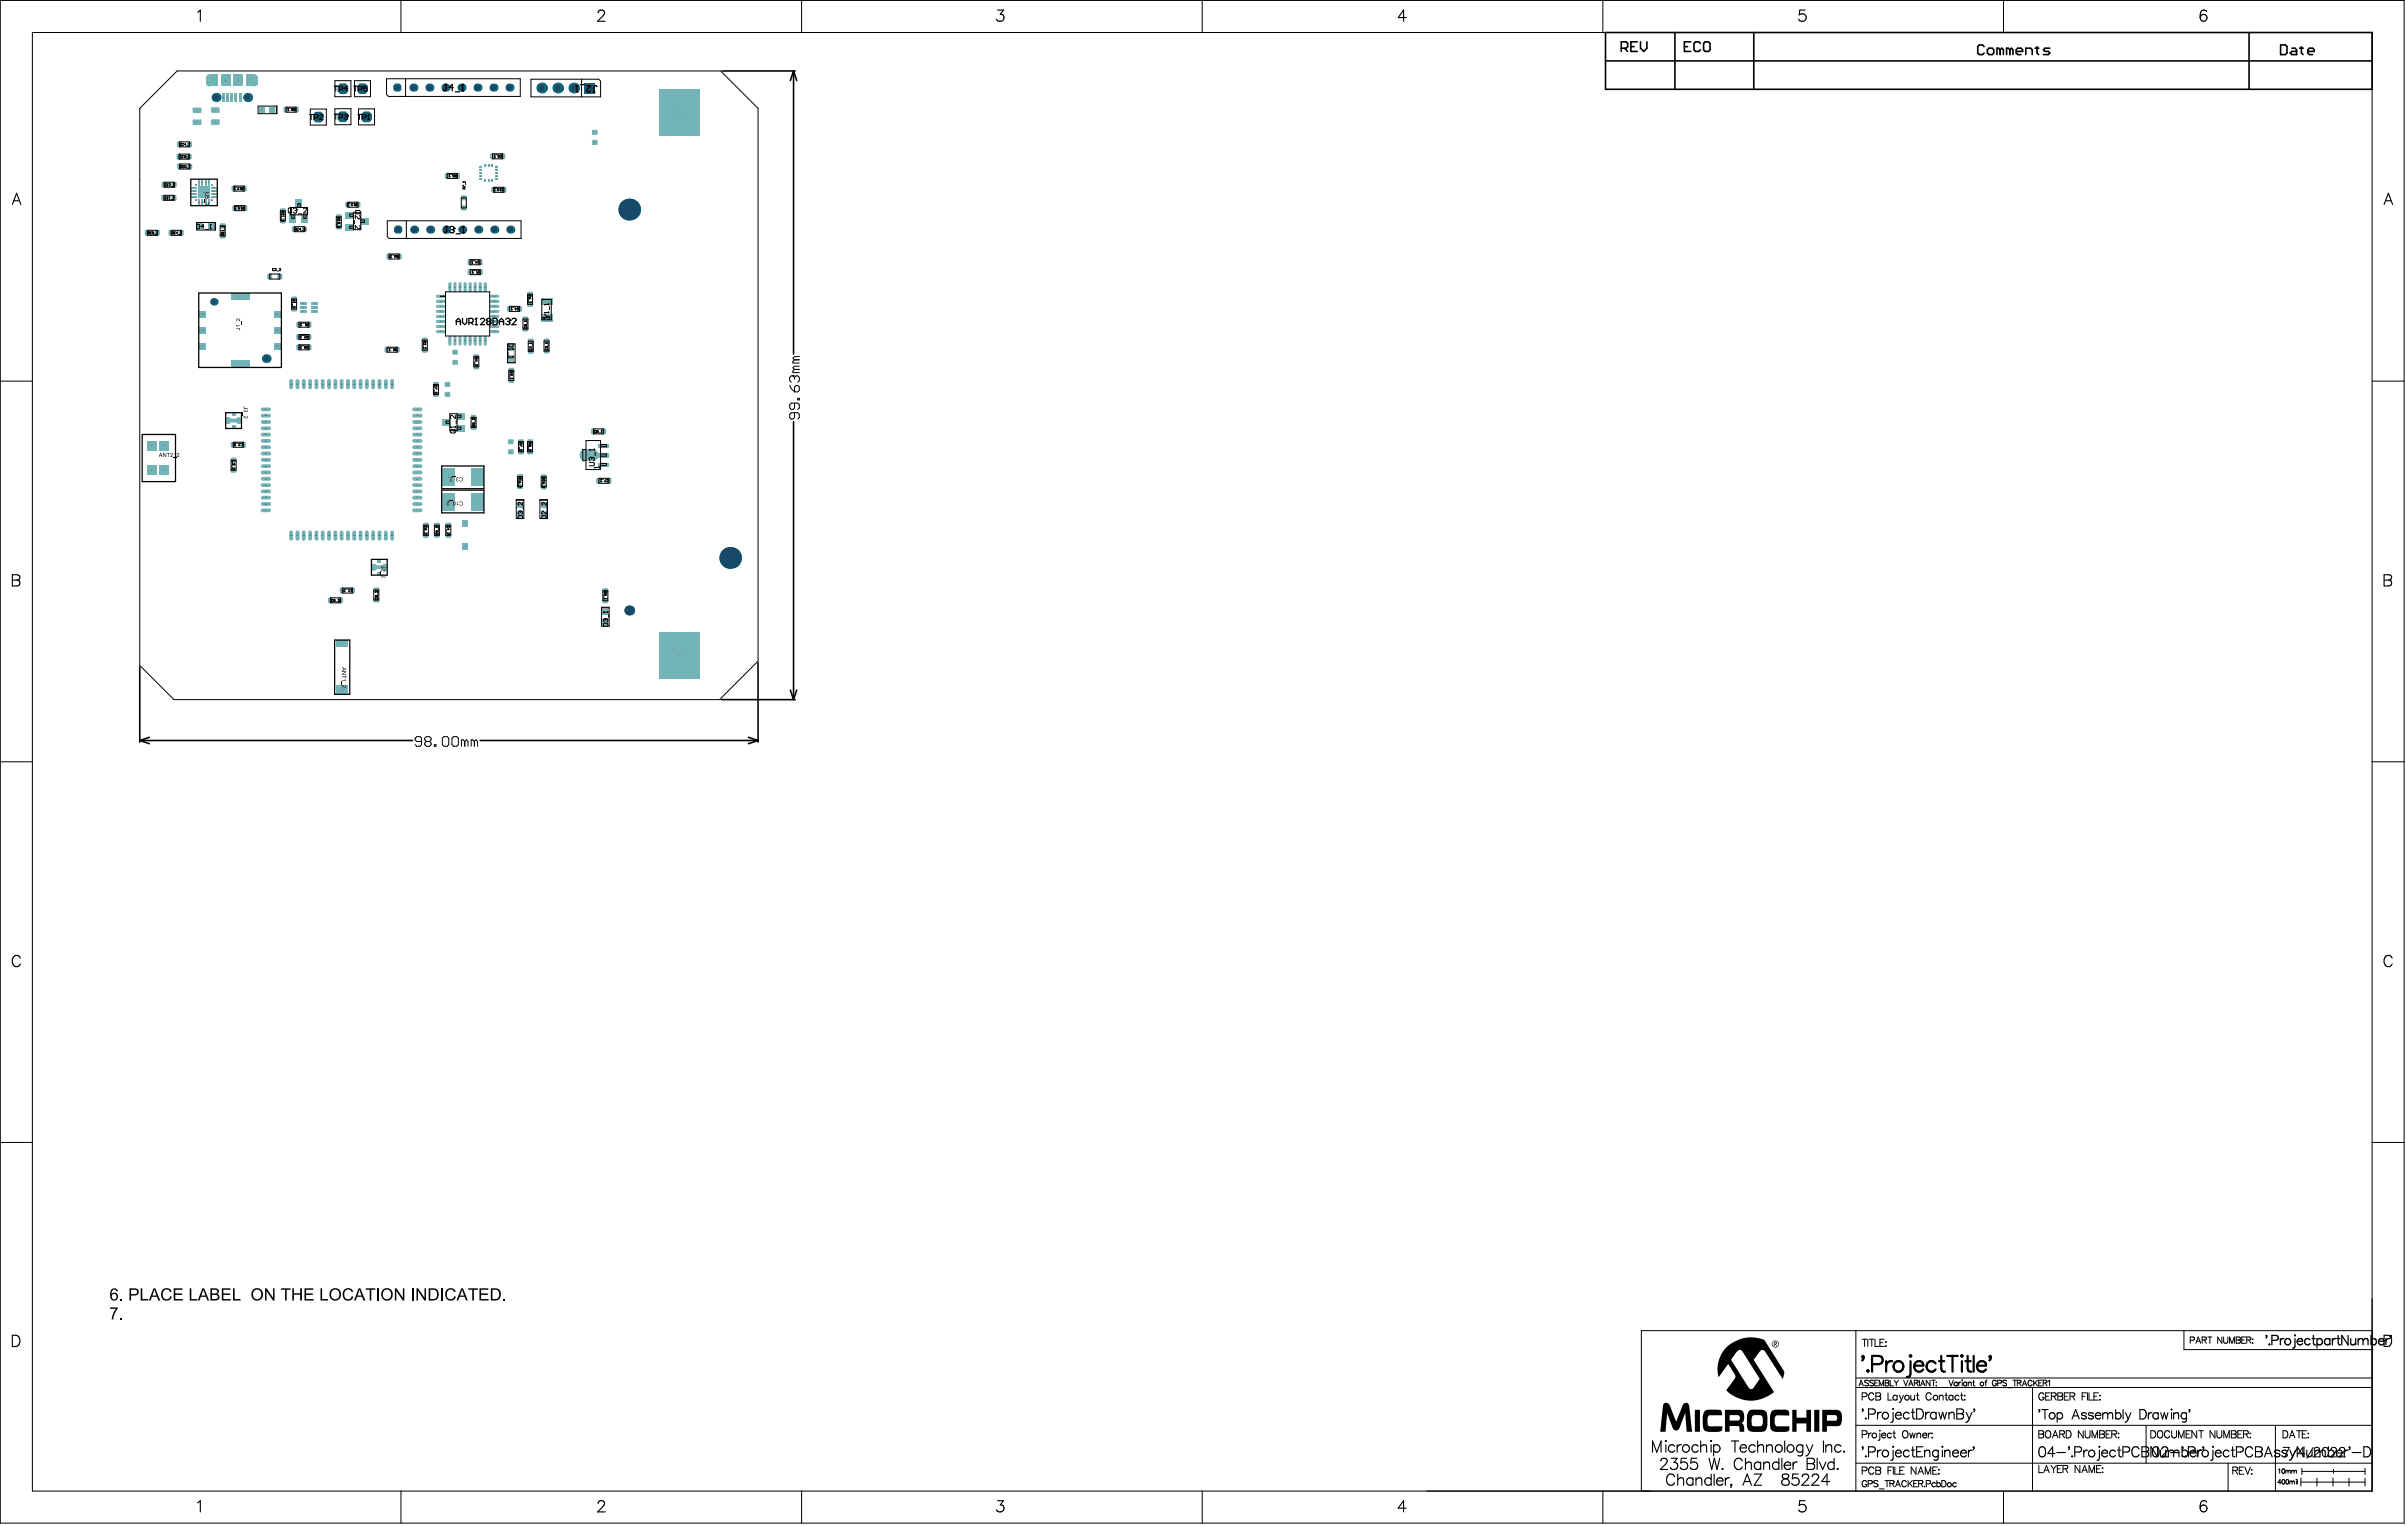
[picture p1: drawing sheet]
<svg xmlns="http://www.w3.org/2000/svg" width="635mm" height="403mm" viewBox="0 0 635 403" stroke-linecap="round" stroke-linejoin="round" font-family="sans-serif">
<defs><g id="words">
<g font-size=".5">
<text x="59.3" y="21.4">10</text>
<text x="62.7" y="21.4">9</text>
<text x="90.3" y="23.6">1</text>
<text x="95.5" y="23.6">1</text>
<text x="117.4" y="23.3">4</text>
<text x="121.6" y="23.3">5</text>
<text x="155.5" y="23.4">1</text>
<text x="58.9" y="25.9">5</text>
<text x="60" y="25.9">4</text>
<text x="61" y="25.9">3</text>
<text x="62.1" y="25.9">2</text>
<text x="63.2" y="25.9">1</text>
<text x="65.2" y="25.9">6</text>
<text x="75.3" y="29.1">2</text>
<text x="78" y="29.1">1</text>
<text x="83.8" y="31.1">1</text>
<text x="90.3" y="31">1</text>
<text x="96.6" y="31">1</text>
<text x="156.8" y="35.1">1</text>
<text x="47.1" y="41.5">1</text>
<text x="47.2" y="38.3">1</text>
<text x="49.8" y="41.5">2</text>
<text x="49.9" y="38.3">2</text>
<text x="129.8" y="41.4">2</text>
<text x="132.5" y="41.4">1</text>
<text x="156.8" y="37.8">2</text>
<text x="47.3" y="44.1">1</text>
<text x="49.9" y="44.1">2</text>
<text x="117.9" y="46.6">2</text>
<text x="120.5" y="46.6">1</text>
<text x="126.7" y="44.1">1</text>
<text x="126.7" y="45">2</text>
<text x="126.7" y="45.8">3</text>
<text x="126.7" y="46.6">4</text>
<text x="126.7" y="47.5">5</text>
<text x="127.8" y="43.7">16</text>
<text x="127.9" y="47.8">6</text>
<text x="128.6" y="43.7">15</text>
<text x="128.8" y="47.8">7</text>
<text x="129.5" y="43.7">14</text>
<text x="129.6" y="47.8">8</text>
<text x="130.7" y="46.6">10</text>
<text x="130.7" y="45.8">11</text>
<text x="130.7" y="45">12</text>
<text x="130.7" y="44.1">13</text>
<text x="130.8" y="47.5">9</text>
<text x="43.1" y="52.4">1</text>
<text x="43.2" y="48.9">1</text>
<text x="45.8" y="52.4">2</text>
<text x="45.8" y="48.9">2</text>
<text x="51" y="52.2">10</text>
<text x="51.1" y="49.7">7</text>
<text x="51.1" y="50.5">8</text>
<text x="51.1" y="51.4">9</text>
<text x="51.5" y="53">11</text>
<text x="51.6" y="48.9">6</text>
<text x="52.3" y="53.5">12</text>
<text x="52.5" y="48.4">5</text>
<text x="53.2" y="53.5">13</text>
<text x="53.3" y="48.4">4</text>
<text x="53.6" y="51">21</text>
<text x="54" y="53.5">14</text>
<text x="54.1" y="48.4">3</text>
<text x="54.8" y="53.5">15</text>
<text x="54.9" y="48.4">2</text>
<text x="55.7" y="53">16</text>
<text x="55.8" y="48.9">1</text>
<text x="56.2" y="49.7">20</text>
<text x="56.2" y="50.5">19</text>
<text x="56.2" y="51.4">18</text>
<text x="56.2" y="52.2">17</text>
<text x="61.6" y="49.9">2</text>
<text x="64.3" y="49.9">1</text>
<text x="78.8" y="54">3</text>
<text x="122.2" y="52.4">2</text>
<text x="130.1" y="50.3">2</text>
<text x="132.8" y="50.3">1</text>
<text x="52.7" y="59.9">1</text>
<text x="55.4" y="59.9">2</text>
<text x="58.6" y="59.8">2</text>
<text x="61.8" y="55.1">2</text>
<text x="64.5" y="55.1">1</text>
<text x="74.5" y="55.8">1</text>
<text x="74.5" y="58.4">2</text>
<text x="77.2" y="57.8">1</text>
<text x="80.3" y="57.8">2</text>
<text x="89.3" y="57.4">1</text>
<text x="91.6" y="54.2">2</text>
<text x="92.2" y="57">1</text>
<text x="94.3" y="54.2">1</text>
<text x="96" y="58.5">3</text>
<text x="122.2" y="55">1</text>
<text x="38.7" y="61.6">1</text>
<text x="41.4" y="61.6">2</text>
<text x="45" y="61.6">1</text>
<text x="47.7" y="61.6">2</text>
<text x="58.6" y="62.4">1</text>
<text x="77.5" y="60.6">1</text>
<text x="80.2" y="60.6">2</text>
<text x="89.3" y="60.1">2</text>
<text x="92.2" y="60.1">2</text>
<text x="117.6" y="60.8">4</text>
<text x="121.8" y="60.8">5</text>
<text x="134.5" y="60.8">8</text>
<text x="102.5" y="67.9">2</text>
<text x="105.2" y="67.9">1</text>
<text x="123.9" y="69.4">2</text>
<text x="123.9" y="72">2</text>
<text x="126.5" y="69.4">1</text>
<text x="126.6" y="72">1</text>
<text x="71" y="73.1">1</text>
<text x="73.7" y="73.1">2</text>
<text x="118.4" y="75.9">32</text>
<text x="119.8" y="75.9">31</text>
<text x="121.1" y="75.9">30</text>
<text x="122.4" y="75.9">29</text>
<text x="123.8" y="75.9">28</text>
<text x="125.1" y="75.9">27</text>
<text x="126.4" y="75.9">26</text>
<text x="127.8" y="75.9">25</text>
<text x="139.7" y="77.8">1</text>
<text x="53.2" y="83.1">C5</text>
<text x="77.5" y="81.7">2</text>
<text x="77.5" y="79">1</text>
<text x="79.8" y="80.2">4</text>
<text x="79.8" y="81.3">5</text>
<text x="79.8" y="82.4">6</text>
<text x="83" y="82.4">1</text>
<text x="83" y="81.3">2</text>
<text x="83" y="80.2">3</text>
<text x="116.2" y="78.3">1</text>
<text x="116.2" y="83.7">5</text>
<text x="116.2" y="82.3">4</text>
<text x="116.2" y="81">3</text>
<text x="116.2" y="79.7">2</text>
<text x="130.2" y="83.7">20</text>
<text x="130.2" y="82.3">21</text>
<text x="130.2" y="78.3">24</text>
<text x="130.2" y="79.7">23</text>
<text x="130.2" y="81">22</text>
<text x="134.3" y="81.7">2</text>
<text x="136.9" y="81.7">1</text>
<text x="139.7" y="80.5">2</text>
<text x="144.1" y="84">1</text>
<text x="144.1" y="79.8">2</text>
<text x="53.2" y="87.3">C6</text>
<text x="78.7" y="89.1">2</text>
<text x="78.7" y="85.8">2</text>
<text x="81.4" y="89.1">1</text>
<text x="81.4" y="85.8">1</text>
<text x="111.9" y="89.9">1</text>
<text x="116.2" y="85">6</text>
<text x="116.2" y="86.3">7</text>
<text x="116.2" y="87.7">8</text>
<text x="130.2" y="87.7">17</text>
<text x="130.2" y="86.3">18</text>
<text x="130.2" y="85">19</text>
<text x="138.5" y="87">1</text>
<text x="138.5" y="84.3">2</text>
<text x="78.7" y="91.8">2</text>
<text x="81.4" y="91.8">1</text>
<text x="102" y="92.4">2</text>
<text x="104.7" y="92.4">1</text>
<text x="111.9" y="92.6">2</text>
<text x="118.6" y="90.1">9</text>
<text x="119.8" y="90.1">10</text>
<text x="121.1" y="90.1">11</text>
<text x="122.4" y="90.1">12</text>
<text x="123.8" y="90.1">13</text>
<text x="125.1" y="90.1">14</text>
<text x="125.5" y="94.3">1</text>
<text x="126.4" y="90.1">15</text>
<text x="127.8" y="90.1">16</text>
<text x="134.8" y="94.6">2</text>
<text x="134.8" y="91.9">1</text>
<text x="139.9" y="92.9">1</text>
<text x="139.9" y="90.2">2</text>
<text x="144.1" y="92.8">1</text>
<text x="144.1" y="90.1">2</text>
<text x="76.6" y="101.5">34</text>
<text x="78.2" y="101.5">33</text>
<text x="79.9" y="101.5">32</text>
<text x="81.6" y="101.5">31</text>
<text x="83.2" y="101.5">30</text>
<text x="84.9" y="101.5">29</text>
<text x="86.5" y="101.5">28</text>
<text x="88.2" y="101.5">27</text>
<text x="89.9" y="101.5">26</text>
<text x="91.5" y="101.5">25</text>
<text x="93.2" y="101.5">24</text>
<text x="94.9" y="101.5">23</text>
<text x="96.5" y="101.5">22</text>
<text x="98.2" y="101.5">21</text>
<text x="99.9" y="101.5">20</text>
<text x="101.5" y="101.5">19</text>
<text x="103.2" y="101.5">18</text>
<text x="114.9" y="101.6">1</text>
<text x="125.5" y="97">2</text>
<text x="134.8" y="100.5">2</text>
<text x="134.8" y="97.9">1</text>
<text x="114.9" y="104.3">2</text>
<text x="117.9" y="104.2">2</text>
<text x="61.5" y="112.7">2</text>
<text x="61.5" y="109.6">1</text>
<text x="62.7" y="111">3</text>
<text x="69.9" y="108.2">35</text>
<text x="69.9" y="109.8">36</text>
<text x="69.9" y="111.5">37</text>
<text x="69.9" y="113.2">38</text>
<text x="109.9" y="113.2">14</text>
<text x="109.9" y="111.5">15</text>
<text x="109.9" y="108.2">17</text>
<text x="109.9" y="109.8">16</text>
<text x="117.6" y="111.6">3</text>
<text x="121.4" y="113.2">1</text>
<text x="121.4" y="110">2</text>
<text x="124.8" y="110.3">2</text>
<text x="124.8" y="113">1</text>
<text x="156.5" y="114">1</text>
<text x="159.1" y="114">2</text>
<text x="61.4" y="117.5">2</text>
<text x="64.1" y="117.5">1</text>
<text x="69.9" y="114.8">39</text>
<text x="69.9" y="116.5">40</text>
<text x="69.9" y="118.2">41</text>
<text x="69.9" y="119.8">42</text>
<text x="109.9" y="119.8">10</text>
<text x="109.9" y="118.2">11</text>
<text x="109.9" y="116.5">12</text>
<text x="109.9" y="114.8">13</text>
<text x="137.3" y="119.4">2</text>
<text x="137.3" y="116.7">1</text>
<text x="139.7" y="119.4">2</text>
<text x="139.7" y="116.7">1</text>
<text x="159.1" y="117.7">3</text>
<text x="61.5" y="121.6">1</text>
<text x="61.5" y="124.2">2</text>
<text x="69.9" y="121.5">43</text>
<text x="69.9" y="123.2">44</text>
<text x="69.9" y="124.8">45</text>
<text x="110" y="124.8">7</text>
<text x="110" y="123.2">8</text>
<text x="110" y="121.5">9</text>
<text x="137.1" y="125.9">1</text>
<text x="143.3" y="126">1</text>
<text x="159.1" y="122.7">1</text>
<text x="159.1" y="120.2">2</text>
<text x="69.9" y="126.5">46</text>
<text x="69.9" y="128.1">47</text>
<text x="69.9" y="129.8">48</text>
<text x="69.9" y="131.5">49</text>
<text x="110" y="131.5">3</text>
<text x="110" y="129.8">4</text>
<text x="110" y="128.1">5</text>
<text x="110" y="126.5">6</text>
<text x="118.2" y="126.1">2</text>
<text x="137.1" y="128.5">2</text>
<text x="143.3" y="128.6">2</text>
<text x="157.9" y="127">2</text>
<text x="160.5" y="127">1</text>
<text x="69.9" y="133.1">50</text>
<text x="69.9" y="134.8">51</text>
<text x="110" y="134.8">1</text>
<text x="110" y="133.1">2</text>
<text x="118.2" y="132.5">2</text>
<text x="137.1" y="133.3">2</text>
<text x="137.1" y="136">1</text>
<text x="143.3" y="133.3">2</text>
<text x="143.3" y="136">1</text>
<text x="76.6" y="141.5">52</text>
<text x="78.2" y="141.5">53</text>
<text x="79.9" y="141.5">54</text>
<text x="81.6" y="141.5">55</text>
<text x="83.2" y="141.5">56</text>
<text x="84.9" y="141.5">57</text>
<text x="86.5" y="141.5">58</text>
<text x="88.2" y="141.5">59</text>
<text x="89.9" y="141.5">60</text>
<text x="91.5" y="141.5">61</text>
<text x="93.2" y="141.5">62</text>
<text x="94.9" y="141.5">63</text>
<text x="96.5" y="141.5">64</text>
<text x="98.2" y="141.5">65</text>
<text x="99.9" y="141.5">66</text>
<text x="101.5" y="141.5">67</text>
<text x="103.2" y="141.5">68</text>
<text x="112.2" y="138.7">1</text>
<text x="112.2" y="141.4">2</text>
<text x="115.1" y="141.4">1</text>
<text x="115.1" y="138.7">2</text>
<text x="118.1" y="138.7">1</text>
<text x="118.1" y="141.4">2</text>
<text x="99.9" y="148.2">1</text>
<text x="101.1" y="149.7">3</text>
<text x="90.2" y="156">2</text>
<text x="92.8" y="156">1</text>
<text x="99.1" y="155.8">2</text>
<text x="99.9" y="151.4">2</text>
<text x="159.6" y="156">1</text>
<text x="87" y="158.5">1</text>
<text x="89.7" y="158.5">2</text>
<text x="99.1" y="158.5">1</text>
<text x="159.6" y="161.7">2</text>
<text x="159.6" y="158.7">2</text>
<text x="159.6" y="164.4">1</text>
<text x="90.2" y="182">2</text>
</g>
</g></defs>
<g fill="#72b4b6">
<path d="M65 19.6h2.2v3.2h-2.2z"/>
<path d="M55.2 19.6h2.1v3.2h-2.1z"/>
<path d="M54.3 20.5h.9v1.5h-.9z"/>
<path d="M67.2 20.5h.8v1.5h-.8z"/>
<path d="M59.7 110h.8l.4 .4h1.5l.4-.4h.7v1.9h-.7l-.4-.4h-1.5l-.4 .4h-.8z"/>
<path d="M98.2 148.7h.7l.4 .4h1.5l.4-.4h.8v1.8h-.8l-.4-.3h-1.5l-.4 .3h-.7z"/>
<path d="M153.7 118.5h3.3l.9 1h2.6v1.1h-2.6l-.9 .9h-3.3l-.7-.7v-1.5z"/>
</g>
<g fill="none" stroke="#72b4b6" stroke-width=".83">
<circle cx="55.2" cy="22" r=".42"/>
<circle cx="55.2" cy="20.5" r=".42"/>
<circle cx="67.2" cy="22" r=".42"/>
<circle cx="67.2" cy="20.5" r=".42"/>
</g>
<circle cx="192.7" cy="147.2" r="2.87" fill="#006281"/>
<circle cx="192.7" cy="147.2" r="2.87" fill="#1f4769"/>
<circle cx="130.4" cy="60.6" r="1.08" fill="#006281"/>
<circle cx="130.4" cy="60.6" r=".76" fill="#1f4769"/>
<circle cx="134.6" cy="60.6" r="1.08" fill="#006281"/>
<circle cx="134.6" cy="60.6" r=".76" fill="#1f4769"/>
<circle cx="126.2" cy="60.6" r="1.08" fill="#006281"/>
<circle cx="126.2" cy="60.6" r=".76" fill="#1f4769"/>
<circle cx="166" cy="55.3" r="2.87" fill="#006281"/>
<circle cx="166" cy="55.3" r="2.87" fill="#1f4769"/>
<circle cx="147.1" cy="23.2" r="1.42" fill="#006281"/>
<circle cx="147.1" cy="23.2" r=".76" fill="#1f4769"/>
<circle cx="126" cy="23.1" r="1.08" fill="#006281"/>
<circle cx="126" cy="23.1" r=".76" fill="#1f4769"/>
<circle cx="142.9" cy="23.2" r="1.42" fill="#006281"/>
<circle cx="142.9" cy="23.2" r=".76" fill="#1f4769"/>
<circle cx="134.4" cy="23.1" r="1.08" fill="#006281"/>
<circle cx="134.4" cy="23.1" r=".76" fill="#1f4769"/>
<circle cx="130.2" cy="23.1" r="1.08" fill="#006281"/>
<circle cx="130.2" cy="23.1" r=".76" fill="#1f4769"/>
<path d="M154.2 21.8h2.8v2.8h-2.8z" fill-rule="evenodd" fill="#006281"/>
<circle cx="155.6" cy="23.2" r=".76" fill="#1f4769"/>
<circle cx="151.4" cy="23.2" r="1.42" fill="#006281"/>
<circle cx="151.4" cy="23.2" r=".76" fill="#1f4769"/>
<circle cx="121.9" cy="60.6" r="1.08" fill="#006281"/>
<circle cx="121.9" cy="60.6" r=".76" fill="#1f4769"/>
<circle cx="117.7" cy="60.6" r="1.08" fill="#006281"/>
<circle cx="117.7" cy="60.6" r=".76" fill="#1f4769"/>
<circle cx="113.5" cy="60.6" r="1.08" fill="#006281"/>
<circle cx="113.5" cy="60.6" r=".76" fill="#1f4769"/>
<path d="M104 60l.5-.5h1.1l.5 .5v1.1l-.5 .5h-1.1l-.5-.5z" fill-rule="evenodd" fill="#006281"/>
<circle cx="105" cy="60.6" r=".76" fill="#1f4769"/>
<circle cx="109.3" cy="60.6" r="1.08" fill="#006281"/>
<circle cx="109.3" cy="60.6" r=".76" fill="#1f4769"/>
<circle cx="117.5" cy="23.1" r="1.08" fill="#006281"/>
<circle cx="117.5" cy="23.1" r=".76" fill="#1f4769"/>
<circle cx="113.3" cy="23.1" r="1.08" fill="#006281"/>
<circle cx="113.3" cy="23.1" r=".76" fill="#1f4769"/>
<circle cx="109.1" cy="23.1" r="1.08" fill="#006281"/>
<circle cx="109.1" cy="23.1" r=".76" fill="#1f4769"/>
<path d="M104.3 22h1.1l.5 .6v1l-.5 .6h-1.1l-.5-.6v-1z" fill-rule="evenodd" fill="#006281"/>
<circle cx="104.8" cy="23.1" r=".76" fill="#1f4769"/>
<circle cx="121.7" cy="23.1" r="1.08" fill="#006281"/>
<circle cx="121.7" cy="23.1" r=".76" fill="#1f4769"/>
<circle cx="166" cy="161" r="1.31" fill="#006281"/>
<circle cx="166" cy="161" r="1.31" fill="#1f4769"/>
<circle cx="70.2" cy="94.6" r="1.17" fill="#006281"/>
<circle cx="70.2" cy="94.6" r=".76" fill="#1f4769"/>
<circle cx="57" cy="25.7" r="1.21" fill="#006281"/>
<circle cx="57" cy="25.7" r=".71" fill="#1f4769"/>
<path d="M89.8 22h1.4l.7 .7v1.4l-.7 .7h-1.4l-.7-.7v-1.4z" fill-rule="evenodd" fill="#006281"/>
<circle cx="90.5" cy="23.4" r=".75" fill="#1f4769"/>
<path d="M89.8 29.4h1.4l.7 .7v1.4l-.7 .7h-1.4l-.7-.7v-1.4z" fill-rule="evenodd" fill="#006281"/>
<circle cx="90.5" cy="30.8" r=".75" fill="#1f4769"/>
<path d="M82.6 30.2l.7-.7h1.4l.7 .7v1.4l-.7 .7h-1.4l-.7-.7z" fill-rule="evenodd" fill="#006281"/>
<circle cx="84" cy="30.9" r=".75" fill="#1f4769"/>
<path d="M96 29.4h1.4l.7 .7v1.4l-.7 .8h-1.4l-.7-.8v-1.4z" fill-rule="evenodd" fill="#006281"/>
<circle cx="96.7" cy="30.8" r=".75" fill="#1f4769"/>
<path d="M94.9 22h1.4l.7 .7v1.4l-.7 .7h-1.4l-.7-.7v-1.4z" fill-rule="evenodd" fill="#006281"/>
<circle cx="95.6" cy="23.4" r=".75" fill="#1f4769"/>
<circle cx="65.3" cy="25.7" r="1.21" fill="#006281"/>
<circle cx="65.3" cy="25.7" r=".71" fill="#1f4769"/>
<circle cx="56.4" cy="79.6" r="1" fill="#006281"/>
<circle cx="56.4" cy="79.6" r=".58" fill="#1f4769"/>
<g fill="none" stroke="#72b4b6" stroke-width=".83">
<path d="M115.4 78.1h1.8M115.4 79.5h1.8M118.7 74.8v1.8M120 74.8v1.8M121.4 74.8v1.8M122.7 74.8v1.8M124 74.8v1.8M125.4 74.8v1.8M126.7 74.8v1.8M128 74.8v1.8M129.5 78.1h1.9M129.5 79.5h1.9"/>
<path d="M115.4 84.8h1.8M115.4 86.1h1.8M115.4 87.5h1.8M115.4 83.5h1.8M115.4 82.1h1.8M115.4 80.8h1.8M118.7 89v1.8M120 89v1.8M121.4 89v1.8M122.7 89v1.8M124 89v1.8M125.4 89v1.8"/>
<path d="M126.7 89v1.8M128 89v1.8M129.5 84.8h1.9M129.5 86.1h1.9M129.5 87.5h1.9M129.5 83.5h1.9M129.5 82.1h1.9M129.5 80.8h1.9"/>
</g>
<g fill="#72b4b6">
<path d="M51.2 31.5h1.6l.4 .4v.7l-.4 .4h-1.6l-.4-.4v-.7z" fill-rule="evenodd"/>
<path d="M51.2 28.3h1.6l.4 .4v.8l-.4 .3h-1.6l-.4-.3v-.8z" fill-rule="evenodd"/>
<path d="M56 31.5h1.6l.4 .3v.8l-.4 .4h-1.6l-.3-.4v-.8z" fill-rule="evenodd"/>
<path d="M56 28.3h1.6l.4 .4v.7l-.4 .4h-1.6l-.3-.4v-.7z" fill-rule="evenodd"/>
<path d="M47.1 43.2h.6l.4 .3v.8l-.4 .4h-.6l-.4-.4v-.8z" fill-rule="evenodd"/>
<path d="M49.7 43.2h.7l.3 .3v.8l-.3 .4h-.7l-.3-.4v-.8z" fill-rule="evenodd"/>
<path d="M174.1 166.7h10.5v12.2h-10.5z" fill-rule="evenodd"/>
<path d="M174.1 23.5h10.5v12.3h-10.5z" fill-rule="evenodd"/>
<path d="M160 126.4l.3-.3h.7l.3 .3v.8l-.3 .4h-.7l-.3-.4z" fill-rule="evenodd"/>
<path d="M157.7 126.1h.6l.4 .3v.8l-.4 .4h-.6l-.4-.4v-.8z" fill-rule="evenodd"/>
<path d="M52.2 59h1.3v1.3h-1.3z" fill-rule="evenodd"/>
<path d="M54.9 59h1.3v1.3h-1.3z" fill-rule="evenodd"/>
<path d="M119.7 92.3h.8l.3 .3v.7l-.3 .3h-.8l-.4-.3v-.7z" fill-rule="evenodd"/>
<path d="M119.7 94.9h.8l.3 .4v.6l-.3 .4h-.8l-.4-.4v-.6z" fill-rule="evenodd"/>
<path d="M111.9 137.9h.9l.3 .3v.7l-.3 .3h-.9l-.3-.3v-.7z" fill-rule="evenodd"/>
<path d="M111.9 140.5h.9l.3 .4v.6l-.3 .4h-.9l-.3-.4v-.6z" fill-rule="evenodd"/>
<path d="M159 163.5h1.4v1.3h-1.4z" fill-rule="evenodd"/>
<path d="M159 160.8h1.4v1.4h-1.4z" fill-rule="evenodd"/>
<path d="M91.1 59.1h2.4v1.7h-2.4z" fill-rule="evenodd"/>
<path d="M91.1 55.9h2.4v1.7h-2.4z" fill-rule="evenodd"/>
<path d="M95 57.5h2.3v1.7h-2.3z" fill-rule="evenodd"/>
<path d="M117.3 103.7l.3-.3h.9l.3 .3v.7l-.3 .3h-.9l-.3-.3z" fill-rule="evenodd"/>
<path d="M117.3 101.1l.3-.4h.9l.3 .4v.6l-.3 .4h-.9l-.3-.4z" fill-rule="evenodd"/>
<path d="M158.6 113.4l.3-.4h.7l.3 .4v.8l-.3 .3h-.7l-.3-.3z" fill-rule="evenodd"/>
<path d="M156.2 113h.7l.3 .4v.8l-.3 .3h-.7l-.3-.3v-.8z" fill-rule="evenodd"/>
<path d="M88.6 56.9l.4-.4h.8l.3 .4v.6l-.3 .4h-.8l-.4-.4z" fill-rule="evenodd"/>
<path d="M88.6 59.5l.4-.3h.8l.3 .3v.7l-.3 .3h-.8l-.4-.3z" fill-rule="evenodd"/>
<path d="M43 48h.6l.4 .3v.8l-.4 .4h-.6l-.4-.4v-.8z" fill-rule="evenodd"/>
<path d="M45.6 48h.7l.3 .3v.8l-.3 .4h-.7l-.3-.4v-.8z" fill-rule="evenodd"/>
<path d="M73.9 55.3l.3-.4h.8l.4 .4v.6l-.4 .4h-.8l-.3-.4z" fill-rule="evenodd"/>
<path d="M73.9 57.9l.3-.3h.8l.4 .3v.7l-.4 .3h-.8l-.3-.3z" fill-rule="evenodd"/>
<path d="M58.3 58.9h.9l.3 .4v.6l-.3 .3h-.9l-.3-.3v-.6z" fill-rule="evenodd"/>
<path d="M58.3 61.6h.9l.3 .3v.7l-.3 .3h-.9l-.3-.3v-.7z" fill-rule="evenodd"/>
<path d="M94.1 53.2h.7l.3 .4v.8l-.3 .3h-.7l-.3-.3v-.8z" fill-rule="evenodd"/>
<path d="M91.4 53.2h.7l.3 .4v.8l-.3 .3h-.7l-.3-.3v-.8z" fill-rule="evenodd"/>
<path d="M136.7 118.8l.3-.3h.9l.3 .3v.7l-.3 .3h-.9l-.3-.3z" fill-rule="evenodd"/>
<path d="M137 115.9h.9l.3 .3v.6l-.3 .4h-.9l-.3-.4v-.6z" fill-rule="evenodd"/>
<path d="M79.6 56.4h1.7v2.4h-1.7z" fill-rule="evenodd"/>
<path d="M76.5 56.4h1.6v2.4h-1.6z" fill-rule="evenodd"/>
<path d="M78 52.6h1.7v2.3h-1.7z" fill-rule="evenodd"/>
<path d="M42.6 51.8l.3-.4h.7l.3 .4v.8l-.3 .3h-.7l-.3-.3z" fill-rule="evenodd"/>
<path d="M45.6 51.4h.6l.4 .4v.8l-.4 .3h-.6l-.3-.3v-.8z" fill-rule="evenodd"/>
<path d="M101.8 91.5h.6l.4 .3v.9l-.4 .3h-.6l-.3-.3v-.9z" fill-rule="evenodd"/>
<path d="M104.4 91.5h.7l.3 .3v.9l-.3 .3h-.7l-.3-.3v-.9z" fill-rule="evenodd"/>
<path d="M104.6 67.2l.4-.3h.6l.4 .3v.9l-.4 .3h-.6l-.4-.3z" fill-rule="evenodd"/>
<path d="M102 67.2l.3-.3h.7l.3 .3v.9l-.3 .3h-.7l-.3-.3z" fill-rule="evenodd"/>
<path d="M122 137.3h1.5v1.7h-1.5z" fill-rule="evenodd"/>
<path d="M122 143.3h1.5v1.7h-1.5z" fill-rule="evenodd"/>
<path d="M52.6 90.5h1.8v1.7h-1.8z" fill-rule="evenodd"/>
<path d="M52.6 86.3h1.8v1.6h-1.8z" fill-rule="evenodd"/>
<path d="M52.6 82h1.8v1.7h-1.8z" fill-rule="evenodd"/>
<path d="M72.2 90.5h1.9v1.7h-1.9z" fill-rule="evenodd"/>
<path d="M72.2 86.3h1.9v1.6h-1.9z" fill-rule="evenodd"/>
<path d="M72.2 82h1.9v1.7h-1.9z" fill-rule="evenodd"/>
<path d="M60.8 77.5h5v1.6h-5z" fill-rule="evenodd"/>
<path d="M60.8 95.1h5v1.7h-5z" fill-rule="evenodd"/>
<path d="M139.4 118.5h.9l.3 .3v.7l-.3 .3h-.9l-.3-.3v-.7z" fill-rule="evenodd"/>
<path d="M139.4 115.9h.9l.3 .3v.6l-.3 .4h-.9l-.3-.4v-.6z" fill-rule="evenodd"/>
<path d="M116.6 110.5h2.3v1.7h-2.3z" fill-rule="evenodd"/>
<path d="M120.4 112.1h2.3v1.7h-2.3z" fill-rule="evenodd"/>
<path d="M120.4 109h2.3v1.6h-2.3z" fill-rule="evenodd"/>
<path d="M42.1 122.8h2.5v2.5h-2.5z" fill-rule="evenodd"/>
<path d="M38.8 122.8h2.6v2.5h-2.6z" fill-rule="evenodd"/>
<path d="M42.1 116.3h2.5v2.5h-2.5z" fill-rule="evenodd"/>
<path d="M38.8 116.3h2.6v2.5h-2.6z" fill-rule="evenodd"/>
<path d="M156.2 37.2l.3-.3h.8l.4 .3v.7l-.4 .3h-.8l-.3-.3z" fill-rule="evenodd"/>
<path d="M156.2 34.6l.3-.3h.8l.4 .3v.6l-.4 .4h-.8l-.3-.4z" fill-rule="evenodd"/>
<path d="M134.5 99.7h.8l.3 .3v.7l-.3 .3h-.8l-.4-.3v-.7z" fill-rule="evenodd"/>
<path d="M134.5 97h.8l.3 .4v.6l-.3 .4h-.8l-.4-.4v-.6z" fill-rule="evenodd"/>
<path d="M44.8 60.7h.7l.3 .3v.8l-.3 .4h-.7l-.3-.4v-.8z" fill-rule="evenodd"/>
<path d="M47.1 61l.4-.3h.6l.4 .3v.8l-.4 .4h-.6l-.4-.4z" fill-rule="evenodd"/>
<path d="M117.3 46l.4-.3h.6l.4 .3v.8l-.4 .4h-.6l-.4-.4z" fill-rule="evenodd"/>
<path d="M120 46l.3-.3h.7l.3 .3v.8l-.3 .4h-.7l-.3-.4z" fill-rule="evenodd"/>
<path d="M63.9 116.6h.6l.4 .3v.8l-.4 .4h-.6l-.4-.4v-.8z" fill-rule="evenodd"/>
<path d="M60.9 116.9l.3-.3h.7l.3 .3v.8l-.3 .4h-.7l-.3-.4z" fill-rule="evenodd"/>
<path d="M142.8 132.5h1.3v1.3h-1.3z" fill-rule="evenodd"/>
<path d="M142.8 135.1h1.3v1.3h-1.3z" fill-rule="evenodd"/>
<path d="M111.6 91.7h.9l.3 .3v.7l-.3 .3h-.9l-.3-.3v-.7z" fill-rule="evenodd"/>
<path d="M111.3 89.4l.3-.3h.9l.3 .3v.6l-.3 .4h-.9l-.3-.4z" fill-rule="evenodd"/>
<path d="M58.3 19.6h2.5v3.2h-2.5z" fill-rule="evenodd"/>
<path d="M61.6 19.6h2.5v3.2h-2.5z" fill-rule="evenodd"/>
<path d="M58.7 24.6h.6v2.2h-.6z" fill-rule="evenodd"/>
<path d="M59.8 24.6h.6v2.2h-.6z" fill-rule="evenodd"/>
<path d="M60.8 24.6h.7v2.2h-.7z" fill-rule="evenodd"/>
<path d="M61.9 24.6h.7v2.2h-.7z" fill-rule="evenodd"/>
<path d="M63 24.6h.7v2.2h-.7z" fill-rule="evenodd"/>
<path d="M139.4 76.9h.9l.3 .4v.6l-.3 .4h-.9l-.3-.4v-.6z" fill-rule="evenodd"/>
<path d="M139.4 79.6h.9l.3 .3v.7l-.3 .3h-.9l-.3-.3v-.7z" fill-rule="evenodd"/>
<path d="M50.5 49.3h1.5v.5h-1.5z" fill-rule="evenodd"/>
<path d="M50.5 50.1h1.5v.5h-1.5z" fill-rule="evenodd"/>
<path d="M52.3 49.3h3v3h-3z" fill-rule="evenodd"/>
<path d="M55.7 49.3h1.5v.5h-1.5z" fill-rule="evenodd"/>
<path d="M55.7 50.1h1.5v.5h-1.5z" fill-rule="evenodd"/>
<path d="M55.7 50.9h1.5v.5h-1.5z" fill-rule="evenodd"/>
<path d="M55.7 51.8h1.5v.5h-1.5z" fill-rule="evenodd"/>
<path d="M54.8 52.6h.5v1.5h-.5z" fill-rule="evenodd"/>
<path d="M54 52.6h.5v1.5h-.5z" fill-rule="evenodd"/>
<path d="M53.2 52.6h.5v1.5h-.5z" fill-rule="evenodd"/>
<path d="M52.3 52.6h.5v1.5h-.5z" fill-rule="evenodd"/>
<path d="M50.5 51.8h1.5v.5h-1.5z" fill-rule="evenodd"/>
<path d="M50.5 50.9h1.5v.5h-1.5z" fill-rule="evenodd"/>
<path d="M52.3 47.4h.5v1.5h-.5z" fill-rule="evenodd"/>
<path d="M53.2 47.4h.5v1.5h-.5z" fill-rule="evenodd"/>
<path d="M54 47.4h.5v1.5h-.5z" fill-rule="evenodd"/>
<path d="M54.8 47.4h.5v1.5h-.5z" fill-rule="evenodd"/>
<path d="M51.5 52.6h.5v.5h-.5z" fill-rule="evenodd"/>
<path d="M51.5 48.4h.5v.5h-.5z" fill-rule="evenodd"/>
<path d="M55.7 52.6h.5v.5h-.5z" fill-rule="evenodd"/>
<path d="M55.7 48.4h.5v.5h-.5z" fill-rule="evenodd"/>
<path d="M61.2 54.5l.4-.3h.6l.4 .3v.8l-.4 .3h-.6l-.4-.3z" fill-rule="evenodd"/>
<path d="M64.2 54.2h.7l.3 .3v.8l-.3 .3h-.7l-.3-.3v-.8z" fill-rule="evenodd"/>
<path d="M81.2 88.1h.7l.3 .4v.8l-.3 .3h-.7l-.3-.3v-.8z" fill-rule="evenodd"/>
<path d="M78.2 88.5l.3-.4h.7l.3 .4v.8l-.3 .3h-.7l-.3-.3z" fill-rule="evenodd"/>
<path d="M142.6 82.8h3.2v1.9h-3.2z" fill-rule="evenodd"/>
<path d="M142.6 78.7h3.2v1.8h-3.2z" fill-rule="evenodd"/>
<path d="M108.8 134.6l.5-.5h1.6l.5 .5-.5 .5h-1.6z" fill-rule="evenodd"/>
<path d="M108.8 132.9l.5-.5h1.6l.5 .5-.5 .5h-1.6z" fill-rule="evenodd"/>
<path d="M108.8 131.3l.5-.5h1.6l.5 .5-.5 .5h-1.6z" fill-rule="evenodd"/>
<path d="M109.3 129.1h1.6l.5 .5-.5 .5h-1.6l-.5-.5z" fill-rule="evenodd"/>
<path d="M108.8 128l.5-.5h1.6l.5 .5-.5 .5h-1.6z" fill-rule="evenodd"/>
<path d="M108.8 126.3l.5-.5h1.6l.5 .5-.5 .5h-1.6z" fill-rule="evenodd"/>
<path d="M108.8 124.6l.5-.5h1.6l.5 .5-.5 .5h-1.6z" fill-rule="evenodd"/>
<path d="M108.8 123l.5-.5h1.6l.5 .5-.5 .5h-1.6z" fill-rule="evenodd"/>
<path d="M108.8 121.3l.5-.5h1.6l.5 .5-.5 .5h-1.6z" fill-rule="evenodd"/>
<path d="M108.8 119.6l.5-.5h1.6l.5 .5-.5 .5h-1.6z" fill-rule="evenodd"/>
<path d="M108.8 118l.5-.5h1.6l.5 .5-.5 .5h-1.6z" fill-rule="evenodd"/>
<path d="M108.8 116.3l.5-.5h1.6l.5 .5-.5 .5h-1.6z" fill-rule="evenodd"/>
<path d="M108.8 114.6l.5-.5h1.6l.5 .5-.5 .5h-1.6z" fill-rule="evenodd"/>
<path d="M108.8 113l.5-.5h1.6l.5 .5-.5 .5h-1.6z" fill-rule="evenodd"/>
<path d="M108.8 111.3l.5-.5h1.6l.5 .5-.5 .5h-1.6z" fill-rule="evenodd"/>
<path d="M108.8 108l.5-.5h1.6l.5 .5-.5 .5h-1.6z" fill-rule="evenodd"/>
<path d="M102.9 100.5l.5-.5 .5 .5v1.7l-.5 .5-.5-.5z" fill-rule="evenodd"/>
<path d="M101.3 100.5l.5-.5 .5 .5v1.7l-.5 .5-.5-.5z" fill-rule="evenodd"/>
<path d="M100.1 100l.5 .5v1.7l-.5 .5-.5-.5v-1.7z" fill-rule="evenodd"/>
<path d="M98 100.5l.5-.5 .5 .5v1.7l-.5 .5-.5-.5z" fill-rule="evenodd"/>
<path d="M96.3 100.5l.5-.5 .5 .5v1.7l-.5 .5-.5-.5z" fill-rule="evenodd"/>
<path d="M95.1 100l.5 .5v1.7l-.5 .5-.5-.5v-1.7z" fill-rule="evenodd"/>
<path d="M93.5 100l.5 .5v1.7l-.5 .5-.5-.5v-1.7z" fill-rule="evenodd"/>
<path d="M91.8 100l.5 .5v1.7l-.5 .5-.5-.5v-1.7z" fill-rule="evenodd"/>
<path d="M90.1 100l.5 .5v1.7l-.5 .5-.5-.5v-1.7z" fill-rule="evenodd"/>
<path d="M88.5 100l.5 .5v1.7l-.5 .5-.5-.5v-1.7z" fill-rule="evenodd"/>
<path d="M86.8 100l.5 .5v1.7l-.5 .5-.5-.5v-1.7z" fill-rule="evenodd"/>
<path d="M85.1 100l.5 .5v1.7l-.5 .5-.5-.5v-1.7z" fill-rule="evenodd"/>
<path d="M83.5 100l.5 .5v1.7l-.5 .5-.5-.5v-1.7z" fill-rule="evenodd"/>
<path d="M81.8 100l.5 .5v1.7l-.5 .5-.5-.5v-1.7z" fill-rule="evenodd"/>
<path d="M80.1 100l.5 .5v1.7l-.5 .5-.5-.5v-1.7z" fill-rule="evenodd"/>
<path d="M78.5 100l.5 .5v1.7l-.5 .5-.5-.5v-1.7z" fill-rule="evenodd"/>
<path d="M76.8 100l.5 .5v1.7l-.5 .5-.5-.5v-1.7z" fill-rule="evenodd"/>
<path d="M68.8 108l.5-.5h1.7l.5 .5-.5 .5h-1.7z" fill-rule="evenodd"/>
<path d="M68.8 109.6l.5-.5h1.7l.5 .5-.5 .5h-1.7z" fill-rule="evenodd"/>
<path d="M68.8 111.3l.5-.5h1.7l.5 .5-.5 .5h-1.7z" fill-rule="evenodd"/>
<path d="M68.8 113l.5-.5h1.7l.5 .5-.5 .5h-1.7z" fill-rule="evenodd"/>
<path d="M68.8 114.6l.5-.5h1.7l.5 .5-.5 .5h-1.7z" fill-rule="evenodd"/>
<path d="M68.8 116.3l.5-.5h1.7l.5 .5-.5 .5h-1.7z" fill-rule="evenodd"/>
<path d="M68.8 118l.5-.5h1.7l.5 .5-.5 .5h-1.7z" fill-rule="evenodd"/>
<path d="M68.8 119.6l.5-.5h1.7l.5 .5-.5 .5h-1.7z" fill-rule="evenodd"/>
<path d="M68.8 121.3l.5-.5h1.7l.5 .5-.5 .5h-1.7z" fill-rule="evenodd"/>
<path d="M68.8 123l.5-.5h1.7l.5 .5-.5 .5h-1.7z" fill-rule="evenodd"/>
<path d="M68.8 124.6l.5-.5h1.7l.5 .5-.5 .5h-1.7z" fill-rule="evenodd"/>
<path d="M68.8 126.3l.5-.5h1.7l.5 .5-.5 .5h-1.7z" fill-rule="evenodd"/>
<path d="M68.8 128l.5-.5h1.7l.5 .5-.5 .5h-1.7z" fill-rule="evenodd"/>
<path d="M69.3 129.1h1.7l.5 .5-.5 .5h-1.7l-.5-.5z" fill-rule="evenodd"/>
<path d="M68.8 131.3l.5-.5h1.7l.5 .5-.5 .5h-1.7z" fill-rule="evenodd"/>
<path d="M68.8 132.9l.5-.5h1.7l.5 .5-.5 .5h-1.7z" fill-rule="evenodd"/>
<path d="M68.8 134.6l.5-.5h1.7l.5 .5-.5 .5h-1.7z" fill-rule="evenodd"/>
<path d="M76.8 139.9l.5 .5v1.7l-.5 .5-.5-.5v-1.7z" fill-rule="evenodd"/>
<path d="M78.5 139.9l.5 .5v1.7l-.5 .5-.5-.5v-1.7z" fill-rule="evenodd"/>
<path d="M80.1 139.9l.5 .5v1.7l-.5 .5-.5-.5v-1.7z" fill-rule="evenodd"/>
<path d="M81.8 139.9l.5 .5v1.7l-.5 .5-.5-.5v-1.7z" fill-rule="evenodd"/>
<path d="M83.5 139.9l.5 .5v1.7l-.5 .5-.5-.5v-1.7z" fill-rule="evenodd"/>
<path d="M85.1 139.9l.5 .5v1.7l-.5 .5-.5-.5v-1.7z" fill-rule="evenodd"/>
<path d="M86.8 139.9l.5 .5v1.7l-.5 .5-.5-.5v-1.7z" fill-rule="evenodd"/>
<path d="M88.5 139.9l.5 .5v1.7l-.5 .5-.5-.5v-1.7z" fill-rule="evenodd"/>
<path d="M90.1 139.9l.5 .5v1.7l-.5 .5-.5-.5v-1.7z" fill-rule="evenodd"/>
<path d="M91.8 139.9l.5 .5v1.7l-.5 .5-.5-.5v-1.7z" fill-rule="evenodd"/>
<path d="M93.5 139.9l.5 .5v1.7l-.5 .5-.5-.5v-1.7z" fill-rule="evenodd"/>
<path d="M95.1 139.9l.5 .5v1.7l-.5 .5-.5-.5v-1.7z" fill-rule="evenodd"/>
<path d="M96.3 140.4l.5-.5 .5 .5v1.7l-.5 .5-.5-.5z" fill-rule="evenodd"/>
<path d="M98 140.4l.5-.5 .5 .5v1.7l-.5 .5-.5-.5z" fill-rule="evenodd"/>
<path d="M100.1 139.9l.5 .5v1.7l-.5 .5-.5-.5v-1.7z" fill-rule="evenodd"/>
<path d="M101.3 140.4l.5-.5 .5 .5v1.7l-.5 .5-.5-.5z" fill-rule="evenodd"/>
<path d="M102.9 140.4l.5-.5 .5 .5v1.7l-.5 .5-.5-.5z" fill-rule="evenodd"/>
<path d="M108.8 109.6l.5-.5h1.6l.5 .5-.5 .5h-1.6z" fill-rule="evenodd"/>
<path d="M61.2 112.2h.8v.7h-.8z" fill-rule="evenodd"/>
<path d="M61.2 109h.8v.7h-.8z" fill-rule="evenodd"/>
<path d="M114.3 101.1l.3-.4h.8l.4 .4v.6l-.4 .4h-.8l-.3-.4z" fill-rule="evenodd"/>
<path d="M114.3 103.7l.3-.3h.8l.4 .3v.7l-.4 .3h-.8l-.3-.3z" fill-rule="evenodd"/>
<path d="M71.1 28.3h1.3v1.3h-1.3z" fill-rule="evenodd"/>
<path d="M68.4 28.3h1.3v1.3h-1.3z" fill-rule="evenodd"/>
<path d="M77 60l.3-.3h.7l.3 .3v.9l-.3 .3h-.7l-.3-.3z" fill-rule="evenodd"/>
<path d="M80 59.7h.6l.4 .3v.9l-.4 .3h-.6l-.4-.3v-.9z" fill-rule="evenodd"/>
<path d="M61.1 49.3l.3-.3h.7l.3 .3v.9l-.3 .3h-.7l-.3-.3z" fill-rule="evenodd"/>
<path d="M63.7 49.3l.4-.3h.6l.4 .3v.9l-.4 .3h-.6l-.4-.3z" fill-rule="evenodd"/>
<path d="M98.5 157.9l.4-.3h.8l.3 .3v.7l-.3 .3h-.8l-.4-.3z" fill-rule="evenodd"/>
<path d="M98.9 154.9h.8l.3 .4v.6l-.3 .4h-.8l-.4-.4v-.6z" fill-rule="evenodd"/>
<path d="M46.9 40.6h.7l.3 .3v.8l-.3 .4h-.7l-.3-.4v-.8z" fill-rule="evenodd"/>
<path d="M49.6 40.6h.6l.4 .3v.8l-.4 .4h-.6l-.4-.4v-.8z" fill-rule="evenodd"/>
<path d="M134.2 93.7h1.4v1.3h-1.4z" fill-rule="evenodd"/>
<path d="M134.2 91h1.4v1.4h-1.4z" fill-rule="evenodd"/>
<path d="M127.9 43.3h.4v.5h-.4z" fill-rule="evenodd"/>
<path d="M128.7 43.3h.4v.5h-.4z" fill-rule="evenodd"/>
<path d="M129.5 43.3h.4v.5h-.4z" fill-rule="evenodd"/>
<path d="M130.6 47h.6v.5h-.6z" fill-rule="evenodd"/>
<path d="M130.6 46.2h.6v.4h-.6z" fill-rule="evenodd"/>
<path d="M130.6 45.4h.6v.4h-.6z" fill-rule="evenodd"/>
<path d="M130.6 44.6h.6v.4h-.6z" fill-rule="evenodd"/>
<path d="M130.6 43.7h.6v.4h-.6z" fill-rule="evenodd"/>
<path d="M129.5 47.3h.4v.6h-.4z" fill-rule="evenodd"/>
<path d="M128.7 47.3h.4v.6h-.4z" fill-rule="evenodd"/>
<path d="M127.9 47.3h.4v.6h-.4z" fill-rule="evenodd"/>
<path d="M126.6 43.7h.5v.4h-.5z" fill-rule="evenodd"/>
<path d="M126.6 44.6h.5v.4h-.5z" fill-rule="evenodd"/>
<path d="M126.6 45.4h.5v.4h-.5z" fill-rule="evenodd"/>
<path d="M126.6 46.2h.5v.4h-.5z" fill-rule="evenodd"/>
<path d="M126.6 47h.5v.5h-.5z" fill-rule="evenodd"/>
<path d="M61.2 120.7h.8l.4 .3v.7l-.4 .3h-.8l-.3-.3v-.7z" fill-rule="evenodd"/>
<path d="M61.2 123.4h.8l.4 .3v.7l-.4 .3h-.8l-.3-.3v-.7z" fill-rule="evenodd"/>
<path d="M88.8 169h3v1.7h-3z" fill-rule="evenodd"/>
<path d="M88.8 180.6h3v2.4h-3z" fill-rule="evenodd"/>
<path d="M74.8 28.5l.3-.3h.7l.3 .3v.8l-.3 .4h-.7l-.3-.4z" fill-rule="evenodd"/>
<path d="M77.5 28.5l.3-.3h.7l.3 .3v.8l-.3 .4h-.7l-.3-.4z" fill-rule="evenodd"/>
<path d="M159 155.5l.3-.4h.8l.4 .4v.6l-.4 .4h-.8l-.3-.4z" fill-rule="evenodd"/>
<path d="M159 158.1l.3-.3h.8l.4 .3v.7l-.4 .3h-.8l-.3-.3z" fill-rule="evenodd"/>
<path d="M116.7 130h3.3v4.6h-3.3z" fill-rule="evenodd"/>
<path d="M124.2 130h3.3v4.6h-3.3z" fill-rule="evenodd"/>
<path d="M143.8 91.9h.8l.3 .4v.6l-.3 .4h-.8l-.4-.4v-.6z" fill-rule="evenodd"/>
<path d="M143.8 89.3h.8l.3 .3v.7l-.3 .3h-.8l-.4-.3v-.7z" fill-rule="evenodd"/>
<path d="M124.5 109.4h.9l.3 .4v.6l-.3 .4h-.9l-.3-.4v-.6z" fill-rule="evenodd"/>
<path d="M124.5 112.1h.9l.3 .3v.7l-.3 .3h-.9l-.3-.3v-.7z" fill-rule="evenodd"/>
<path d="M143 127.8h.9l.3 .3v.7l-.3 .3h-.9l-.3-.3v-.7z" fill-rule="evenodd"/>
<path d="M143 125.1h.9l.3 .3v.7l-.3 .3h-.9l-.3-.3v-.7z" fill-rule="evenodd"/>
<path d="M116.7 123.6h3.3v4.6h-3.3z" fill-rule="evenodd"/>
<path d="M124.2 123.6h3.3v4.6h-3.3z" fill-rule="evenodd"/>
<path d="M89.5 157.6h.7l.3 .3v.9l-.3 .3h-.7l-.3-.3v-.9z" fill-rule="evenodd"/>
<path d="M86.8 157.6h.7l.3 .3v.9l-.3 .3h-.7l-.3-.3v-.9z" fill-rule="evenodd"/>
<path d="M138.2 86.1h.8l.4 .4v.6l-.4 .4h-.8l-.3-.4v-.6z" fill-rule="evenodd"/>
<path d="M137.9 83.8l.3-.3h.8l.4 .3v.7l-.4 .3h-.8l-.3-.3z" fill-rule="evenodd"/>
<path d="M132.6 49.3h.7l.3 .3v.9l-.3 .3h-.7l-.3-.3v-.9z" fill-rule="evenodd"/>
<path d="M129.9 49.3h.7l.3 .3v.9l-.3 .3h-.7l-.3-.3v-.9z" fill-rule="evenodd"/>
<path d="M38.5 60.7h.7l.3 .3v.8l-.3 .4h-.7l-.3-.4v-.8z" fill-rule="evenodd"/>
<path d="M41.2 60.7h.7l.3 .3v.8l-.3 .4h-.7l-.3-.4v-.8z" fill-rule="evenodd"/>
<path d="M82.3 81.8h1.6v.7h-1.6z" fill-rule="evenodd"/>
<path d="M82.3 80.7h1.6v.7h-1.6z" fill-rule="evenodd"/>
<path d="M82.3 79.7h1.6v.6h-1.6z" fill-rule="evenodd"/>
<path d="M79.1 79.7h1.7v.6h-1.7z" fill-rule="evenodd"/>
<path d="M79.1 80.7h1.7v.7h-1.7z" fill-rule="evenodd"/>
<path d="M79.1 81.8h1.7v.7h-1.7z" fill-rule="evenodd"/>
<path d="M133.7 81.1l.4-.4h.6l.4 .4v.8l-.4 .3h-.6l-.4-.3z" fill-rule="evenodd"/>
<path d="M136.4 81.1l.3-.4h.7l.3 .4v.8l-.3 .3h-.7l-.3-.3z" fill-rule="evenodd"/>
<path d="M73.5 72.2h.7l.3 .3v.9l-.3 .3h-.7l-.3-.3v-.9z" fill-rule="evenodd"/>
<path d="M70.8 72.2h.7l.3 .3v.9l-.3 .3h-.7l-.3-.3v-.9z" fill-rule="evenodd"/>
<path d="M99.7 150.9h.8v.6h-.8z" fill-rule="evenodd"/>
<path d="M99.7 147.7h.8v.7h-.8z" fill-rule="evenodd"/>
<path d="M81.2 90.9h.7l.3 .3v.8l-.3 .4h-.7l-.3-.4v-.8z" fill-rule="evenodd"/>
<path d="M78.5 90.9h.7l.3 .3v.8l-.3 .4h-.7l-.3-.4v-.8z" fill-rule="evenodd"/>
<path d="M81.2 84.9h.7l.3 .3v.9l-.3 .3h-.7l-.3-.3v-.9z" fill-rule="evenodd"/>
<path d="M78.2 85.2l.3-.3h.7l.3 .3v.9l-.3 .3h-.7l-.3-.3z" fill-rule="evenodd"/>
<path d="M136.5 132.5h1.4v1.3h-1.4z" fill-rule="evenodd"/>
<path d="M136.5 135.1h1.4v1.3h-1.4z" fill-rule="evenodd"/>
<path d="M136.8 127.7h.8l.3 .3v.7l-.3 .3h-.8l-.4-.3v-.7z" fill-rule="evenodd"/>
<path d="M136.8 125h.8l.3 .4v.6l-.3 .4h-.8l-.4-.4v-.6z" fill-rule="evenodd"/>
<path d="M126.3 68.4h.7l.3 .4v.8l-.3 .3h-.7l-.3-.3v-.8z" fill-rule="evenodd"/>
<path d="M123.7 68.4h.6l.4 .4v.8l-.4 .3h-.6l-.4-.3v-.8z" fill-rule="evenodd"/>
<path d="M139.6 92h.8l.4 .3v.7l-.4 .3h-.8l-.3-.3v-.7z" fill-rule="evenodd"/>
<path d="M139.6 89.3h.8l.4 .4v.6l-.4 .4h-.8l-.3-.4v-.6z" fill-rule="evenodd"/>
<path d="M129.6 40.5h.7l.3 .3v.8l-.3 .4h-.7l-.3-.4v-.8z" fill-rule="evenodd"/>
<path d="M132.3 40.5h.6l.4 .3v.8l-.4 .4h-.6l-.4-.4v-.8z" fill-rule="evenodd"/>
<path d="M124.9 93.8l.3-.4h.9l.3 .4v.6l-.3 .4h-.9l-.3-.4z" fill-rule="evenodd"/>
<path d="M125.2 96.1h.9l.3 .3v.7l-.3 .3h-.9l-.3-.3v-.7z" fill-rule="evenodd"/>
<path d="M77.2 80.9h.8l.3 .3v.7l-.3 .3h-.8l-.4-.3v-.7z" fill-rule="evenodd"/>
<path d="M77.2 78.2h.8l.3 .3v.7l-.3 .3h-.8l-.4-.3v-.7z" fill-rule="evenodd"/>
<path d="M46.7 37.7l.3-.4h.7l.3 .4v.8l-.3 .3h-.7l-.3-.3z" fill-rule="evenodd"/>
<path d="M49.3 37.7l.4-.4h.6l.4 .4v.8l-.4 .3h-.6l-.4-.3z" fill-rule="evenodd"/>
<path d="M114.5 140.9l.3-.4h.9l.3 .4v.6l-.3 .4h-.9l-.3-.4z" fill-rule="evenodd"/>
<path d="M114.8 137.9h.9l.3 .3v.7l-.3 .3h-.9l-.3-.3v-.7z" fill-rule="evenodd"/>
<path d="M126.4 71h.6l.4 .4v.8l-.4 .3h-.6l-.4-.3v-.8z" fill-rule="evenodd"/>
<path d="M123.7 71h.7l.3 .4v.8l-.3 .3h-.7l-.3-.3v-.8z" fill-rule="evenodd"/>
<path d="M92.3 155.4l.3-.4h.7l.3 .4v.8l-.3 .3h-.7l-.3-.3z" fill-rule="evenodd"/>
<path d="M89.6 155.4l.4-.4h.6l.4 .4v.8l-.4 .3h-.6l-.4-.3z" fill-rule="evenodd"/>
<path d="M157.9 122h2.6v1h-2.6z" fill-rule="evenodd"/>
<path d="M157.9 119.5h2.6v1.1h-2.6z" fill-rule="evenodd"/>
<path d="M157.9 117h2.6v1h-2.6z" fill-rule="evenodd"/>
<path d="M134 118.8l.3-.3h.9l.3 .3v.7l-.3 .3h-.9l-.3-.3z" fill-rule="evenodd"/>
<path d="M134 116.2l.3-.3h.9l.3 .3v.6l-.3 .4h-.9l-.3-.4z" fill-rule="evenodd"/>
<path d="M121.6 54.5l.3-.3h.9l.3 .3v.7l-.3 .3h-.9l-.3-.3z" fill-rule="evenodd"/>
<path d="M121.6 51.8l.3-.3h.9l.3 .3v.7l-.3 .3h-.9l-.3-.3z" fill-rule="evenodd"/>
<path d="M117.9 137.9h.8l.3 .3v.7l-.3 .3h-.8l-.4-.3v-.7z" fill-rule="evenodd"/>
<path d="M117.9 140.5h.8l.3 .4v.6l-.3 .4h-.8l-.4-.4v-.6z" fill-rule="evenodd"/>
</g>
<g fill="#72b4b6">
<path d="M52.8 31.5v.4zM52.8 31.5l.4 .4h-.4z"/>
<path d="M50.8 31.9h.4zM51 31.5h.2v.4h-.4z"/>
<path d="M51.2 32.6v.4zM50.8 32.6h.4v.4z"/>
<path d="M52.8 32.6h.4zM52.8 32.6h.4l-.1 .2-.3 .2z"/>
<path d="M52.8 28.3v.4zM52.8 28.3l.4 .4h-.4z"/>
<path d="M50.8 28.7h.4zM51 28.4l.2-.1v.4h-.4z"/>
<path d="M51.2 29.5v.3zM50.8 29.5h.4v.3z"/>
<path d="M52.8 29.5h.4zM52.8 29.5h.4l-.2 .3h-.2z"/>
<path d="M57.6 31.5v.3zM57.6 31.5l.4 .3h-.4z"/>
<path d="M55.7 31.8h.3zM55.8 31.5h.2v.3h-.3z"/>
<path d="M56 32.6v.4zM55.7 32.6h.3v.4z"/>
<path d="M57.6 32.6h.4zM57.6 32.6h.4l-.1 .2-.3 .2z"/>
<path d="M57.6 28.3v.4zM57.6 28.3l.4 .4h-.4z"/>
<path d="M55.7 28.7h.3zM55.8 28.3h.2v.4h-.3z"/>
<path d="M56 29.4v.4zM55.7 29.4h.3v.4z"/>
<path d="M57.6 29.4h.4zM57.6 29.4h.4l-.2 .3-.2 .1z"/>
<path d="M46.7 43.5h.4zM46.9 43.2h.2v.3h-.4z"/>
<path d="M47.1 44.3v.4zM46.7 44.3h.4v.4z"/>
<path d="M47.7 44.3h.4zM47.7 44.3h.4l-.1 .2-.3 .2z"/>
<path d="M47.7 43.2v.3zM47.7 43.2l.4 .3h-.4z"/>
<path d="M49.4 43.5h.3zM49.6 43.2h.1v.3h-.3z"/>
<path d="M49.7 44.3v.4zM49.4 44.3h.3v.4z"/>
<path d="M50.4 44.3h.3zM50.4 44.3h.3l-.1 .3-.2 .1z"/>
<path d="M50.4 43.2v.3zM50.4 43.2l.3 .3h-.3z"/>
<path d="M161 127.2h.3zM161 127.2h.3v.2l-.3 .2z"/>
<path d="M161 126.1v.3zM161 126.1l.3 .3h-.3z"/>
<path d="M160 126.4h.3zM160.2 126.1h.1v.3h-.3z"/>
<path d="M160.3 127.2v.4zM160 127.2h.3v.4z"/>
<path d="M158.3 127.2h.4zM158.3 127.2h.4l-.1 .2-.3 .2z"/>
<path d="M158.3 126.1v.3zM158.3 126.1l.4 .3h-.4z"/>
<path d="M157.3 126.4h.4zM157.5 126.1h.2v.3h-.4z"/>
<path d="M157.7 127.2v.4zM157.3 127.2h.4v.4z"/>
<path d="M119.7 93.3v.3zM119.3 93.3h.4v.3z"/>
<path d="M120.5 93.3h.3zM120.5 93.3h.3l-.1 .2-.2 .1z"/>
<path d="M120.5 92.3v.3zM120.5 92.3l.3 .3h-.3z"/>
<path d="M119.3 92.6h.4zM119.5 92.3h.2v.3h-.4z"/>
<path d="M119.7 95.9v.4zM119.3 95.9h.4v.4z"/>
<path d="M120.5 95.9h.3zM120.5 95.9h.3l-.1 .3-.2 .1z"/>
<path d="M120.5 94.9v.4zM120.5 94.9l.3 .4h-.3z"/>
<path d="M119.3 95.3h.4zM119.5 95l.2-.1v.4h-.4z"/>
<path d="M112.8 137.9v.3zM112.8 137.9l.3 .3h-.3z"/>
<path d="M111.6 138.2h.3zM111.8 137.9h.1v.3h-.3z"/>
<path d="M111.9 138.9v.3zM111.6 138.9h.3v.3z"/>
<path d="M112.8 138.9h.3zM112.8 138.9h.3l-.2 .3h-.1z"/>
<path d="M112.8 140.5v.4zM112.8 140.5l.3 .4h-.3z"/>
<path d="M111.6 140.9h.3zM111.8 140.6l.1-.1v.4h-.3z"/>
<path d="M111.9 141.5v.4zM111.6 141.5h.3v.4z"/>
<path d="M112.8 141.5h.3zM112.8 141.5h.3l-.1 .2-.2 .2z"/>
<path d="M118.5 103.4v.3zM118.5 103.4l.3 .3h-.3z"/>
<path d="M117.3 103.7h.3zM117.5 103.4h.1v.3h-.3z"/>
<path d="M117.6 104.4v.3zM117.3 104.4h.3v.3z"/>
<path d="M118.5 104.4h.3zM118.5 104.4h.3v.2l-.3 .1z"/>
<path d="M118.5 100.7v.4zM118.5 100.7l.3 .4h-.3z"/>
<path d="M117.3 101.1h.3zM117.5 100.8l.1-.1v.4h-.3z"/>
<path d="M117.6 101.7v.4zM117.3 101.7h.3v.4z"/>
<path d="M118.5 101.7h.3zM118.5 101.7h.3v.2l-.3 .2z"/>
<path d="M158.6 113.4h.3zM158.7 113.1l.2-.1v.4h-.3z"/>
<path d="M158.9 114.2v.3zM158.6 114.2h.3v.3z"/>
<path d="M159.6 114.2h.3zM159.6 114.2h.3v.2l-.3 .1z"/>
<path d="M159.6 113v.4zM159.6 113l.3 .4h-.3z"/>
<path d="M155.9 113.4h.3zM156.1 113.1l.1-.1v.4h-.3z"/>
<path d="M156.2 114.2v.3zM155.9 114.2h.3v.3z"/>
<path d="M156.9 114.2h.3zM156.9 114.2h.3v.2l-.3 .1z"/>
<path d="M156.9 113v.4zM156.9 113l.3 .4h-.3z"/>
<path d="M89.8 56.5v.4zM89.8 56.5l.3 .4h-.3z"/>
<path d="M88.6 56.9h.4zM88.7 56.7l.3-.2v.4h-.4z"/>
<path d="M89 57.5v.4zM88.6 57.5h.4v.4z"/>
<path d="M89.8 57.5h.3zM89.8 57.5h.3l-.1 .3-.2 .1z"/>
<path d="M89.8 59.2v.3zM89.8 59.2l.3 .3h-.3z"/>
<path d="M88.6 59.5h.4zM88.7 59.4l.3-.2v.3h-.4z"/>
<path d="M89 60.2v.3zM88.6 60.2h.4v.3z"/>
<path d="M89.8 60.2h.3zM89.8 60.2h.3l-.1 .3h-.2z"/>
<path d="M42.6 48.3h.4zM42.8 48h.2v.3h-.4z"/>
<path d="M43 49.1v.4zM42.6 49.1h.4v.4z"/>
<path d="M43.6 49.1h.4zM43.6 49.1h.4l-.2 .3-.2 .1z"/>
<path d="M43.6 48v.3zM43.6 48l.4 .3h-.4z"/>
<path d="M45.3 48.3h.3zM45.5 48h.1v.3h-.3z"/>
<path d="M45.6 49.1v.4zM45.3 49.1h.3v.4z"/>
<path d="M46.3 49.1h.3zM46.3 49.1h.3l-.1 .3-.2 .1z"/>
<path d="M46.3 48v.3zM46.3 48l.3 .3h-.3z"/>
<path d="M75 54.9v.4zM75 54.9l.4 .4h-.4z"/>
<path d="M73.9 55.3h.3zM74 55l.2-.1v.4h-.3z"/>
<path d="M74.2 55.9v.4zM73.9 55.9h.3v.4z"/>
<path d="M75 55.9h.4zM75 55.9h.4l-.1 .2-.3 .2z"/>
<path d="M75 57.6v.3zM75 57.6l.4 .3h-.4z"/>
<path d="M73.9 57.9h.3zM73.9 57.8l.3-.2v.3h-.3z"/>
<path d="M74.2 58.6v.3zM73.9 58.6h.3v.3z"/>
<path d="M75 58.6h.4zM75 58.6h.4l-.1 .2-.3 .1z"/>
<path d="M58.3 59.9v.3zM58 59.9h.3v.3z"/>
<path d="M59.2 59.9h.3zM59.2 59.9h.3l-.2 .3h-.1z"/>
<path d="M59.2 58.9v.4zM59.2 58.9l.3 .4h-.3z"/>
<path d="M58 59.3h.3zM58.2 59l.1-.1v.4h-.3z"/>
<path d="M58.3 62.6v.3zM58 62.6h.3v.3z"/>
<path d="M59.2 62.6h.3zM59.2 62.6h.3l-.2 .3h-.1z"/>
<path d="M59.2 61.6v.3zM59.2 61.6l.3 .3h-.3z"/>
<path d="M58 61.9h.3zM58.2 61.6h.1v.3h-.3z"/>
<path d="M94.8 54.4h.3zM94.8 54.4h.3l-.2 .3h-.1z"/>
<path d="M94.8 53.2v.4zM94.8 53.2l.3 .4h-.3z"/>
<path d="M93.8 53.6h.3zM93.9 53.3l.2-.1v.4h-.3z"/>
<path d="M94.1 54.4v.3zM93.8 54.4h.3v.3z"/>
<path d="M92.1 54.4h.3zM92.1 54.4h.3l-.1 .3h-.2z"/>
<path d="M92.1 53.2v.4zM92.1 53.2l.3 .4h-.3z"/>
<path d="M91.1 53.6h.3zM91.3 53.3l.1-.1v.4h-.3z"/>
<path d="M91.4 54.4v.3zM91.1 54.4h.3v.3z"/>
<path d="M137.9 118.5v.3zM137.9 118.5l.3 .3h-.3z"/>
<path d="M136.7 118.8h.3zM136.7 118.7l.3-.2v.3h-.3z"/>
<path d="M137 119.5v.3zM136.7 119.5h.3v.3z"/>
<path d="M137.9 119.5h.3zM137.9 119.5h.3l-.2 .3h-.1z"/>
<path d="M137.9 115.9v.3zM137.9 115.9l.3 .3h-.3z"/>
<path d="M136.7 116.2h.3zM136.9 115.9h.1v.3h-.3z"/>
<path d="M137 116.8v.4zM136.7 116.8h.3v.4z"/>
<path d="M137.9 116.8h.3zM137.9 116.8h.3l-.2 .3-.1 .1z"/>
<path d="M42.6 51.8h.3zM42.8 51.5l.1-.1v.4h-.3z"/>
<path d="M42.9 52.6v.3zM42.6 52.6h.3v.3z"/>
<path d="M43.6 52.6h.3zM43.6 52.6h.3l-.1 .3h-.2z"/>
<path d="M43.6 51.4v.4zM43.6 51.4l.3 .4h-.3z"/>
<path d="M45.3 51.8h.3zM45.4 51.5l.2-.1v.4h-.3z"/>
<path d="M45.6 52.6v.3zM45.3 52.6h.3v.3z"/>
<path d="M46.2 52.6h.4zM46.2 52.6h.4l-.2 .3h-.2z"/>
<path d="M46.2 51.4v.4zM46.2 51.4l.4 .4h-.4z"/>
<path d="M102.4 92.7h.4zM102.4 92.7h.4l-.2 .2-.2 .1z"/>
<path d="M102.4 91.5v.3zM102.4 91.5l.4 .3h-.4z"/>
<path d="M101.5 91.8h.3zM101.5 91.7l.3-.2v.3h-.3z"/>
<path d="M101.8 92.7v.3zM101.5 92.7h.3v.3z"/>
<path d="M105.1 92.7h.3zM105.1 92.7h.3l-.1 .2-.2 .1z"/>
<path d="M105.1 91.5v.3zM105.1 91.5l.3 .3h-.3z"/>
<path d="M104.1 91.8h.3zM104.2 91.7l.2-.2v.3h-.3z"/>
<path d="M104.4 92.7v.3zM104.1 92.7h.3v.3z"/>
<path d="M105.6 68.1h.4zM105.6 68.1h.4l-.2 .3h-.2z"/>
<path d="M105.6 66.9v.3zM105.6 66.9l.4 .3h-.4z"/>
<path d="M104.6 67.2h.4zM104.7 67.1l.3-.2v.3h-.4z"/>
<path d="M105 68.1v.3zM104.6 68.1h.4v.3z"/>
<path d="M103 68.1h.3zM103 68.1h.3l-.2 .3h-.1z"/>
<path d="M103 66.9v.3zM103 66.9l.3 .3h-.3z"/>
<path d="M102 67.2h.3zM102 67.1l.3-.2v.3h-.3z"/>
<path d="M102.3 68.1v.3zM102 68.1h.3v.3z"/>
<path d="M140.3 118.5v.3zM140.3 118.5l.3 .3h-.3z"/>
<path d="M139.1 118.8h.3zM139.3 118.6l.1-.1v.3h-.3z"/>
<path d="M139.4 119.5v.3zM139.1 119.5h.3v.3z"/>
<path d="M140.3 119.5h.3zM140.3 119.5h.3l-.2 .3h-.1z"/>
<path d="M140.3 115.9v.3zM140.3 115.9l.3 .3h-.3z"/>
<path d="M139.1 116.2h.3zM139.3 115.9h.1v.3h-.3z"/>
<path d="M139.4 116.8v.4zM139.1 116.8h.3v.4z"/>
<path d="M140.3 116.8h.3zM140.3 116.8h.3l-.2 .3-.1 .1z"/>
<path d="M157.3 36.9v.3zM157.3 36.9l.4 .3h-.4z"/>
<path d="M156.2 37.2h.3zM156.3 37l.2-.1v.3h-.3z"/>
<path d="M156.5 37.9v.3zM156.2 37.9h.3v.3z"/>
<path d="M157.3 37.9h.4zM157.3 37.9h.4l-.2 .3h-.2z"/>
<path d="M157.3 34.3v.3zM157.3 34.3l.4 .3h-.4z"/>
<path d="M156.2 34.6h.3zM156.3 34.3h.2v.3h-.3z"/>
<path d="M156.5 35.2v.4zM156.2 35.2h.3v.4z"/>
<path d="M157.3 35.2h.4zM157.3 35.2h.4l-.2 .3-.2 .1z"/>
<path d="M135.3 99.7v.3zM135.3 99.7l.3 .3h-.3z"/>
<path d="M134.1 100h.4zM134.3 99.7h.2v.3h-.4z"/>
<path d="M134.5 100.7v.3zM134.1 100.7h.4v.3z"/>
<path d="M135.3 100.7h.3zM135.3 100.7h.3l-.1 .3h-.2z"/>
<path d="M135.3 97v.4zM135.3 97l.3 .4h-.3z"/>
<path d="M134.1 97.4h.4zM134.3 97.1l.2-.1v.4h-.4z"/>
<path d="M134.5 98v.4zM134.1 98h.4v.4z"/>
<path d="M135.3 98h.3zM135.3 98h.3l-.1 .3-.2 .1z"/>
<path d="M44.5 61h.3zM44.5 60.8l.3-.1v.3h-.3z"/>
<path d="M44.8 61.8v.4zM44.5 61.8h.3v.4z"/>
<path d="M45.5 61.8h.3zM45.5 61.8h.3l-.2 .3-.1 .1z"/>
<path d="M45.5 60.7v.3zM45.5 60.7l.3 .3h-.3z"/>
<path d="M47.1 61h.4zM47.3 60.7h.2v.3h-.4z"/>
<path d="M47.5 61.8v.4zM47.1 61.8h.4v.4z"/>
<path d="M48.1 61.8h.4zM48.1 61.8h.4l-.2 .3-.2 .1z"/>
<path d="M48.1 60.7v.3zM48.1 60.7l.4 .3h-.4z"/>
<path d="M118.3 46.8h.4zM118.3 46.8h.4l-.1 .2-.3 .2z"/>
<path d="M118.3 45.7v.3zM118.3 45.7l.4 .3h-.4z"/>
<path d="M117.3 46h.4zM117.4 45.8l.3-.1v.3h-.4z"/>
<path d="M117.7 46.8v.4zM117.3 46.8h.4v.4z"/>
<path d="M121 46.8h.3zM121 46.8h.3l-.1 .3-.2 .1z"/>
<path d="M121 45.7v.3zM121 45.7l.3 .3h-.3z"/>
<path d="M120 46h.3zM120.2 45.7h.1v.3h-.3z"/>
<path d="M120.3 46.8v.4zM120 46.8h.3v.4z"/>
<path d="M64.5 117.7h.4zM64.5 117.7h.4l-.2 .3-.2 .1z"/>
<path d="M64.5 116.6v.3zM64.5 116.6l.4 .3h-.4z"/>
<path d="M63.5 116.9h.4zM63.7 116.6h.2v.3h-.4z"/>
<path d="M63.9 117.7v.4zM63.5 117.7h.4v.4z"/>
<path d="M61.9 117.7h.3zM61.9 117.7h.3l-.2 .3-.1 .1z"/>
<path d="M61.9 116.6v.3zM61.9 116.6l.3 .3h-.3z"/>
<path d="M60.9 116.9h.3zM61 116.6h.2v.3h-.3z"/>
<path d="M61.2 117.7v.4zM60.9 117.7h.3v.4z"/>
<path d="M112.5 91.7v.3zM112.5 91.7l.3 .3h-.3z"/>
<path d="M111.3 92h.3zM111.4 91.9l.2-.2v.3h-.3z"/>
<path d="M111.6 92.7v.3zM111.3 92.7h.3v.3z"/>
<path d="M112.5 92.7h.3zM112.5 92.7h.3v.2l-.3 .1z"/>
<path d="M112.5 89.1v.3zM112.5 89.1l.3 .3h-.3z"/>
<path d="M111.3 89.4h.3zM111.5 89.1h.1v.3h-.3z"/>
<path d="M111.6 90v.4zM111.3 90h.3v.4z"/>
<path d="M112.5 90h.3zM112.5 90h.3v.2l-.3 .2z"/>
<path d="M140.3 76.9v.4zM140.3 76.9l.3 .4h-.3z"/>
<path d="M139.1 77.3h.3zM139.3 77l.1-.1v.4h-.3z"/>
<path d="M139.4 77.9v.4zM139.1 77.9h.3v.4z"/>
<path d="M140.3 77.9h.3zM140.3 77.9h.3l-.2 .3-.1 .1z"/>
<path d="M140.3 79.6v.3zM140.3 79.6l.3 .3h-.3z"/>
<path d="M139.1 79.9h.3zM139.1 79.8l.3-.2v.3h-.3z"/>
<path d="M139.4 80.6v.3zM139.1 80.6h.3v.3z"/>
<path d="M140.3 80.6h.3zM140.3 80.6h.3l-.2 .3h-.1z"/>
<path d="M62.2 55.3h.4zM62.2 55.3h.4l-.2 .3h-.2z"/>
<path d="M62.2 54.2v.3zM62.2 54.2l.4 .3h-.4z"/>
<path d="M61.2 54.5h.4zM61.3 54.3l.3-.1v.3h-.4z"/>
<path d="M61.6 55.3v.3zM61.2 55.3h.4v.3z"/>
<path d="M64.9 55.3h.3zM64.9 55.3h.3l-.1 .3h-.2z"/>
<path d="M64.9 54.2v.3zM64.9 54.2l.3 .3h-.3z"/>
<path d="M63.9 54.5h.3zM64.1 54.2h.1v.3h-.3z"/>
<path d="M64.2 55.3v.3zM63.9 55.3h.3v.3z"/>
<path d="M81.9 89.3h.3zM81.9 89.3h.3l-.2 .3h-.1z"/>
<path d="M81.9 88.1v.4zM81.9 88.1l.3 .4h-.3z"/>
<path d="M80.9 88.5h.3zM81 88.2l.2-.1v.4h-.3z"/>
<path d="M81.2 89.3v.3zM80.9 89.3h.3v.3z"/>
<path d="M79.2 89.3h.3zM79.2 89.3h.3l-.1 .3h-.2z"/>
<path d="M79.2 88.1v.4zM79.2 88.1l.3 .4h-.3z"/>
<path d="M78.2 88.5h.3zM78.4 88.2l.1-.1v.4h-.3z"/>
<path d="M78.5 89.3v.3zM78.2 89.3h.3v.3z"/>
<path d="M109.3 134.6v.5zM108.8 134.6h.5v.5z"/>
<path d="M110.9 134.6h.5zM110.9 134.6h.5l-.2 .4-.3 .1z"/>
<path d="M110.9 134.1v.5zM110.9 134.1l.5 .5h-.5z"/>
<path d="M108.8 134.6h.5zM108.8 134.4l.5-.3v.5h-.5z"/>
<path d="M109.3 132.9v.5zM108.8 132.9h.5v.5z"/>
<path d="M110.9 132.9h.5zM110.9 132.9h.5l-.2 .5h-.3z"/>
<path d="M110.9 132.4v.5zM110.9 132.4l.5 .5h-.5z"/>
<path d="M108.8 132.9h.5zM108.8 132.7l.5-.3v.5h-.5z"/>
<path d="M109.3 131.3v.5zM108.8 131.3h.5v.5z"/>
<path d="M110.9 131.3h.5zM110.9 131.3h.5l-.2 .4-.3 .1z"/>
<path d="M110.9 130.8v.5zM110.9 130.8l.5 .5h-.5z"/>
<path d="M108.8 131.3h.5zM108.8 131l.5-.2v.5h-.5z"/>
<path d="M109.3 129.6v.5zM108.8 129.6h.5v.5z"/>
<path d="M110.9 129.6h.5zM110.9 129.6h.5l-.2 .4-.3 .1z"/>
<path d="M110.9 129.1v.5zM110.9 129.1l.5 .5h-.5z"/>
<path d="M108.8 129.6h.5zM109 129.2l.3-.1v.5h-.5z"/>
<path d="M109.3 128v.5zM108.8 128h.5v.5z"/>
<path d="M110.9 128h.5zM110.9 128h.5l-.2 .4-.3 .1z"/>
<path d="M110.9 127.5v.5zM110.9 127.5l.5 .5h-.5z"/>
<path d="M108.8 128h.5zM108.8 127.7l.5-.2v.5h-.5z"/>
<path d="M109.3 126.3v.5zM108.8 126.3h.5v.5z"/>
<path d="M110.9 126.3h.5zM110.9 126.3h.5l-.2 .4-.3 .1z"/>
<path d="M110.9 125.8v.5zM110.9 125.8l.5 .5h-.5z"/>
<path d="M108.8 126.3h.5zM108.8 126l.5-.2v.5h-.5z"/>
<path d="M109.3 124.6v.5zM108.8 124.6h.5v.5z"/>
<path d="M110.9 124.6h.5zM110.9 124.6h.5l-.2 .5h-.3z"/>
<path d="M110.9 124.1v.5zM110.9 124.1l.5 .5h-.5z"/>
<path d="M108.8 124.6h.5zM108.8 124.4l.5-.3v.5h-.5z"/>
<path d="M109.3 123v.5zM108.8 123h.5v.5z"/>
<path d="M110.9 123h.5zM110.9 123h.5l-.2 .4-.3 .1z"/>
<path d="M110.9 122.5v.5zM110.9 122.5l.5 .5h-.5z"/>
<path d="M108.8 123h.5zM108.8 122.7l.5-.2v.5h-.5z"/>
<path d="M109.3 121.3v.5zM108.8 121.3h.5v.5z"/>
<path d="M110.9 121.3h.5zM110.9 121.3h.5l-.2 .4-.3 .1z"/>
<path d="M110.9 120.8v.5zM110.9 120.8l.5 .5h-.5z"/>
<path d="M108.8 121.3h.5zM109 120.9l.3-.1v.5h-.5z"/>
<path d="M109.3 119.6v.5zM108.8 119.6h.5v.5z"/>
<path d="M110.9 119.6h.5zM110.9 119.6h.5l-.2 .5h-.3z"/>
<path d="M110.9 119.1v.5zM110.9 119.1l.5 .5h-.5z"/>
<path d="M108.8 119.6h.5zM108.8 119.4l.5-.3v.5h-.5z"/>
<path d="M109.3 118v.5zM108.8 118h.5v.5z"/>
<path d="M110.9 118h.5zM110.9 118h.5l-.2 .4-.3 .1z"/>
<path d="M110.9 117.5v.5zM110.9 117.5l.5 .5h-.5z"/>
<path d="M108.8 118h.5zM108.8 117.7l.5-.2v.5h-.5z"/>
<path d="M109.3 116.3v.5zM108.8 116.3h.5v.5z"/>
<path d="M110.9 116.3h.5zM110.9 116.3h.5l-.2 .4-.3 .1z"/>
<path d="M110.9 115.8v.5zM110.9 115.8l.5 .5h-.5z"/>
<path d="M108.8 116.3h.5zM108.8 116l.5-.2v.5h-.5z"/>
<path d="M109.3 114.6v.5zM108.8 114.6h.5v.5z"/>
<path d="M110.9 114.6h.5zM110.9 114.6h.5l-.2 .5h-.3z"/>
<path d="M110.9 114.1v.5zM110.9 114.1l.5 .5h-.5z"/>
<path d="M108.8 114.6h.5zM108.8 114.4l.5-.3v.5h-.5z"/>
<path d="M109.3 113v.5zM108.8 113h.5v.5z"/>
<path d="M110.9 113h.5zM110.9 113h.5v.2l-.5 .3z"/>
<path d="M110.9 112.5v.5zM110.9 112.5l.5 .5h-.5z"/>
<path d="M108.8 113h.5zM108.8 112.7l.5-.2v.5h-.5z"/>
<path d="M109.3 111.3v.5zM108.8 111.3h.5v.5z"/>
<path d="M110.9 111.3h.5zM110.9 111.3h.5l-.2 .4-.3 .1z"/>
<path d="M110.9 110.8v.5zM110.9 110.8l.5 .5h-.5z"/>
<path d="M108.8 111.3h.5zM108.8 111.1l.5-.3v.5h-.5z"/>
<path d="M109.3 108v.5zM108.8 108h.5v.5z"/>
<path d="M110.9 108h.5zM110.9 108h.5l-.2 .4-.3 .1z"/>
<path d="M110.9 107.5v.5zM110.9 107.5l.5 .5h-.5z"/>
<path d="M108.8 108h.5zM108.8 107.7l.5-.2v.5h-.5z"/>
<path d="M103.4 102.2h.5zM103.4 102.2h.5l-.2 .4-.3 .1z"/>
<path d="M103.4 100v.5zM103.4 100l.5 .5h-.5z"/>
<path d="M102.9 100.5h.5zM103 100.2l.4-.2v.5h-.5z"/>
<path d="M103.4 102.2v.5zM102.9 102.2h.5v.5z"/>
<path d="M101.8 102.2h.5zM101.8 102.2h.5l-.3 .4-.2 .1z"/>
<path d="M101.8 100v.5zM101.8 100l.5 .5h-.5z"/>
<path d="M101.3 100.5h.5zM101.4 100.2l.4-.2v.5h-.5z"/>
<path d="M101.8 102.2v.5zM101.3 102.2h.5v.5z"/>
<path d="M100.1 102.2h.5zM100.1 102.2h.5v.2l-.5 .3z"/>
<path d="M100.1 100v.5zM100.1 100l.5 .5h-.5z"/>
<path d="M99.6 100.5h.5zM99.9 100.1l.2-.1v.5h-.5z"/>
<path d="M100.1 102.2v.5zM99.6 102.2h.5v.5z"/>
<path d="M98.5 102.2h.5zM98.5 102.2h.5l-.3 .4-.2 .1z"/>
<path d="M98.5 100v.5zM98.5 100l.5 .5h-.5z"/>
<path d="M98 100.5h.5zM98 100.2l.5-.2v.5h-.5z"/>
<path d="M98.5 102.2v.5zM98 102.2h.5v.5z"/>
<path d="M96.8 102.2h.5zM96.8 102.2h.5l-.3 .4-.2 .1z"/>
<path d="M96.8 100v.5zM96.8 100l.5 .5h-.5z"/>
<path d="M96.3 100.5h.5zM96.4 100.2l.4-.2v.5h-.5z"/>
<path d="M96.8 102.2v.5zM96.3 102.2h.5v.5z"/>
<path d="M95.1 102.2h.5zM95.1 102.2h.5v.2l-.5 .3z"/>
<path d="M95.1 100v.5zM95.1 100l.5 .5h-.5z"/>
<path d="M94.6 100.5h.5zM94.9 100.1l.2-.1v.5h-.5z"/>
<path d="M95.1 102.2v.5zM94.6 102.2h.5v.5z"/>
<path d="M93.5 102.2h.5zM93.5 102.2h.5l-.1 .2-.4 .3z"/>
<path d="M93.5 100v.5zM93.5 100l.5 .5h-.5z"/>
<path d="M93 100.5h.5zM93.2 100.1l.3-.1v.5h-.5z"/>
<path d="M93.5 102.2v.5zM93 102.2h.5v.5z"/>
<path d="M91.8 102.2h.5zM91.8 102.2h.5l-.1 .2-.4 .3z"/>
<path d="M91.8 100v.5zM91.8 100l.5 .5h-.5z"/>
<path d="M91.3 100.5h.5zM91.5 100.1l.3-.1v.5h-.5z"/>
<path d="M91.8 102.2v.5zM91.3 102.2h.5v.5z"/>
<path d="M90.1 102.2h.5zM90.1 102.2h.5v.2l-.5 .3z"/>
<path d="M90.1 100v.5zM90.1 100l.5 .5h-.5z"/>
<path d="M89.6 100.5h.5zM89.9 100.1l.2-.1v.5h-.5z"/>
<path d="M90.1 102.2v.5zM89.6 102.2h.5v.5z"/>
<path d="M88.5 102.2h.5zM88.5 102.2h.5l-.1 .2-.4 .3z"/>
<path d="M88.5 100v.5zM88.5 100l.5 .5h-.5z"/>
<path d="M88 100.5h.5zM88.2 100.1l.3-.1v.5h-.5z"/>
<path d="M88.5 102.2v.5zM88 102.2h.5v.5z"/>
<path d="M86.8 102.2h.5zM86.8 102.2h.5l-.1 .2-.4 .3z"/>
<path d="M86.8 100v.5zM86.8 100l.5 .5h-.5z"/>
<path d="M86.3 100.5h.5zM86.6 100.1l.2-.1v.5h-.5z"/>
<path d="M86.8 102.2v.5zM86.3 102.2h.5v.5z"/>
<path d="M85.1 102.2h.5zM85.1 102.2h.5v.2l-.5 .3z"/>
<path d="M85.1 100v.5zM85.1 100l.5 .5h-.5z"/>
<path d="M84.6 100.5h.5zM84.9 100.1l.2-.1v.5h-.5z"/>
<path d="M85.1 102.2v.5zM84.6 102.2h.5v.5z"/>
<path d="M83.5 102.2h.5zM83.5 102.2h.5l-.1 .2-.4 .3z"/>
<path d="M83.5 100v.5zM83.5 100l.5 .5h-.5z"/>
<path d="M83 100.5h.5zM83.2 100.1l.3-.1v.5h-.5z"/>
<path d="M83.5 102.2v.5zM83 102.2h.5v.5z"/>
<path d="M81.8 102.2h.5zM81.8 102.2h.5l-.1 .2-.4 .3z"/>
<path d="M81.8 100v.5zM81.8 100l.5 .5h-.5z"/>
<path d="M81.3 100.5h.5zM81.6 100.1l.2-.1v.5h-.5z"/>
<path d="M81.8 102.2v.5zM81.3 102.2h.5v.5z"/>
<path d="M80.1 102.2h.5zM80.1 102.2h.5v.2l-.5 .3z"/>
<path d="M80.1 100v.5zM80.1 100l.5 .5h-.5z"/>
<path d="M79.6 100.5h.5zM79.9 100.1l.2-.1v.5h-.5z"/>
<path d="M80.1 102.2v.5zM79.6 102.2h.5v.5z"/>
<path d="M78.5 102.2h.5zM78.5 102.2h.5l-.1 .2-.4 .3z"/>
<path d="M78.5 100v.5zM78.5 100l.5 .5h-.5z"/>
<path d="M78 100.5h.5zM78.2 100.1l.3-.1v.5h-.5z"/>
<path d="M78.5 102.2v.5zM78 102.2h.5v.5z"/>
<path d="M76.8 102.2h.5zM76.8 102.2h.5l-.1 .2-.4 .3z"/>
<path d="M76.8 100v.5zM76.8 100l.5 .5h-.5z"/>
<path d="M76.3 100.5h.5zM76.6 100.1l.2-.1v.5h-.5z"/>
<path d="M76.8 102.2v.5zM76.3 102.2h.5v.5z"/>
<path d="M69.3 108v.5zM68.8 108h.5v.5z"/>
<path d="M71 108h.5zM71 108h.5l-.3 .4-.2 .1z"/>
<path d="M71 107.5v.5zM71 107.5l.5 .5h-.5z"/>
<path d="M68.8 108h.5zM68.9 107.7l.4-.2v.5h-.5z"/>
<path d="M69.3 109.6v.5zM68.8 109.6h.5v.5z"/>
<path d="M71 109.6h.5zM71 109.6h.5l-.3 .5h-.2z"/>
<path d="M71 109.1v.5zM71 109.1l.5 .5h-.5z"/>
<path d="M68.8 109.6h.5zM69.1 109.2l.2-.1v.5h-.5z"/>
<path d="M69.3 111.3v.5zM68.8 111.3h.5v.5z"/>
<path d="M71 111.3h.5zM71 111.3h.5l-.3 .4-.2 .1z"/>
<path d="M71 110.8v.5zM71 110.8l.5 .5h-.5z"/>
<path d="M68.8 111.3h.5zM68.9 111.1l.4-.3v.5h-.5z"/>
<path d="M69.3 113v.5zM68.8 113h.5v.5z"/>
<path d="M71 113h.5zM71 113h.5l-.1 .2-.4 .3z"/>
<path d="M71 112.5v.5zM71 112.5l.5 .5h-.5z"/>
<path d="M68.8 113h.5zM68.9 112.7l.4-.2v.5h-.5z"/>
<path d="M69.3 114.6v.5zM68.8 114.6h.5v.5z"/>
<path d="M71 114.6h.5zM71 114.6h.5l-.3 .5h-.2z"/>
<path d="M71 114.1v.5zM71 114.1l.5 .5h-.5z"/>
<path d="M68.8 114.6h.5zM68.9 114.4l.4-.3v.5h-.5z"/>
<path d="M69.3 116.3v.5zM68.8 116.3h.5v.5z"/>
<path d="M71 116.3h.5zM71 116.3h.5l-.3 .4-.2 .1z"/>
<path d="M71 115.8v.5zM71 115.8l.5 .5h-.5z"/>
<path d="M68.8 116.3h.5zM68.9 116l.4-.2v.5h-.5z"/>
<path d="M69.3 118v.5zM68.8 118h.5v.5z"/>
<path d="M71 118h.5zM71 118h.5l-.3 .4-.2 .1z"/>
<path d="M71 117.5v.5zM71 117.5l.5 .5h-.5z"/>
<path d="M68.8 118h.5zM68.9 117.7l.4-.2v.5h-.5z"/>
<path d="M69.3 119.6v.5zM68.8 119.6h.5v.5z"/>
<path d="M71 119.6h.5zM71 119.6h.5l-.3 .5h-.2z"/>
<path d="M71 119.1v.5zM71 119.1l.5 .5h-.5z"/>
<path d="M68.8 119.6h.5zM68.9 119.4l.4-.3v.5h-.5z"/>
<path d="M69.3 121.3v.5zM68.8 121.3h.5v.5z"/>
<path d="M71 121.3h.5zM71 121.3h.5l-.3 .4-.2 .1z"/>
<path d="M71 120.8v.5zM71 120.8l.5 .5h-.5z"/>
<path d="M68.8 121.3h.5zM69.1 120.9l.2-.1v.5h-.5z"/>
<path d="M69.3 123v.5zM68.8 123h.5v.5z"/>
<path d="M71 123h.5zM71 123h.5l-.3 .4-.2 .1z"/>
<path d="M71 122.5v.5zM71 122.5l.5 .5h-.5z"/>
<path d="M68.8 123h.5zM68.9 122.7l.4-.2v.5h-.5z"/>
<path d="M69.3 124.6v.5zM68.8 124.6h.5v.5z"/>
<path d="M71 124.6h.5zM71 124.6h.5l-.3 .5h-.2z"/>
<path d="M71 124.1v.5zM71 124.1l.5 .5h-.5z"/>
<path d="M68.8 124.6h.5zM68.9 124.4l.4-.3v.5h-.5z"/>
<path d="M69.3 126.3v.5zM68.8 126.3h.5v.5z"/>
<path d="M71 126.3h.5zM71 126.3h.5l-.3 .4-.2 .1z"/>
<path d="M71 125.8v.5zM71 125.8l.5 .5h-.5z"/>
<path d="M68.8 126.3h.5zM68.9 126l.4-.2v.5h-.5z"/>
<path d="M69.3 128v.5zM68.8 128h.5v.5z"/>
<path d="M71 128h.5zM71 128h.5l-.3 .4-.2 .1z"/>
<path d="M71 127.5v.5zM71 127.5l.5 .5h-.5z"/>
<path d="M68.8 128h.5zM68.9 127.7l.4-.2v.5h-.5z"/>
<path d="M69.3 129.6v.5zM68.8 129.6h.5v.5z"/>
<path d="M71 129.6h.5zM71 129.6h.5l-.3 .4-.2 .1z"/>
<path d="M71 129.1v.5zM71 129.1l.5 .5h-.5z"/>
<path d="M68.8 129.6h.5zM69.1 129.2l.2-.1v.5h-.5z"/>
<path d="M69.3 131.3v.5zM68.8 131.3h.5v.5z"/>
<path d="M71 131.3h.5zM71 131.3h.5l-.3 .4-.2 .1z"/>
<path d="M71 130.8v.5zM71 130.8l.5 .5h-.5z"/>
<path d="M68.8 131.3h.5zM68.9 131l.4-.2v.5h-.5z"/>
<path d="M69.3 132.9v.5zM68.8 132.9h.5v.5z"/>
<path d="M71 132.9h.5zM71 132.9h.5l-.3 .5h-.2z"/>
<path d="M71 132.4v.5zM71 132.4l.5 .5h-.5z"/>
<path d="M68.8 132.9h.5zM69.1 132.5l.2-.1v.5h-.5z"/>
<path d="M69.3 134.6v.5zM68.8 134.6h.5v.5z"/>
<path d="M71 134.6h.5zM71 134.6h.5l-.3 .4-.2 .1z"/>
<path d="M71 134.1v.5zM71 134.1l.5 .5h-.5z"/>
<path d="M68.8 134.6h.5zM68.9 134.4l.4-.3v.5h-.5z"/>
<path d="M76.8 142.1h.5zM76.8 142.1h.5l-.1 .3-.4 .2z"/>
<path d="M76.8 139.9v.5zM76.8 139.9l.5 .5h-.5z"/>
<path d="M76.3 140.4h.5zM76.6 140l.2-.1v.5h-.5z"/>
<path d="M76.8 142.1v.5zM76.3 142.1h.5v.5z"/>
<path d="M78.5 142.1h.5zM78.5 142.1h.5l-.1 .3-.4 .2z"/>
<path d="M78.5 139.9v.5zM78.5 139.9l.5 .5h-.5z"/>
<path d="M78 140.4h.5zM78.2 140l.3-.1v.5h-.5z"/>
<path d="M78.5 142.1v.5zM78 142.1h.5v.5z"/>
<path d="M80.1 142.1h.5zM80.1 142.1h.5v.3l-.5 .2z"/>
<path d="M80.1 139.9v.5zM80.1 139.9l.5 .5h-.5z"/>
<path d="M79.6 140.4h.5zM79.9 140l.2-.1v.5h-.5z"/>
<path d="M80.1 142.1v.5zM79.6 142.1h.5v.5z"/>
<path d="M81.8 142.1h.5zM81.8 142.1h.5l-.1 .3-.4 .2z"/>
<path d="M81.8 139.9v.5zM81.8 139.9l.5 .5h-.5z"/>
<path d="M81.3 140.4h.5zM81.6 140l.2-.1v.5h-.5z"/>
<path d="M81.8 142.1v.5zM81.3 142.1h.5v.5z"/>
<path d="M83.5 142.1h.5zM83.5 142.1h.5l-.1 .3-.4 .2z"/>
<path d="M83.5 139.9v.5zM83.5 139.9l.5 .5h-.5z"/>
<path d="M83 140.4h.5zM83.2 140l.3-.1v.5h-.5z"/>
<path d="M83.5 142.1v.5zM83 142.1h.5v.5z"/>
<path d="M85.1 142.1h.5zM85.1 142.1h.5v.3l-.5 .2z"/>
<path d="M85.1 139.9v.5zM85.1 139.9l.5 .5h-.5z"/>
<path d="M84.6 140.4h.5zM84.9 140l.2-.1v.5h-.5z"/>
<path d="M85.1 142.1v.5zM84.6 142.1h.5v.5z"/>
<path d="M86.8 142.1h.5zM86.8 142.1h.5l-.1 .3-.4 .2z"/>
<path d="M86.8 139.9v.5zM86.8 139.9l.5 .5h-.5z"/>
<path d="M86.3 140.4h.5zM86.6 140l.2-.1v.5h-.5z"/>
<path d="M86.8 142.1v.5zM86.3 142.1h.5v.5z"/>
<path d="M88.5 142.1h.5zM88.5 142.1h.5l-.1 .3-.4 .2z"/>
<path d="M88.5 139.9v.5zM88.5 139.9l.5 .5h-.5z"/>
<path d="M88 140.4h.5zM88.2 140l.3-.1v.5h-.5z"/>
<path d="M88.5 142.1v.5zM88 142.1h.5v.5z"/>
<path d="M90.1 142.1h.5zM90.1 142.1h.5v.3l-.5 .2z"/>
<path d="M90.1 139.9v.5zM90.1 139.9l.5 .5h-.5z"/>
<path d="M89.6 140.4h.5zM89.9 140l.2-.1v.5h-.5z"/>
<path d="M90.1 142.1v.5zM89.6 142.1h.5v.5z"/>
<path d="M91.8 142.1h.5zM91.8 142.1h.5l-.1 .3-.4 .2z"/>
<path d="M91.8 139.9v.5zM91.8 139.9l.5 .5h-.5z"/>
<path d="M91.3 140.4h.5zM91.5 140l.3-.1v.5h-.5z"/>
<path d="M91.8 142.1v.5zM91.3 142.1h.5v.5z"/>
<path d="M93.5 142.1h.5zM93.5 142.1h.5l-.1 .3-.4 .2z"/>
<path d="M93.5 139.9v.5zM93.5 139.9l.5 .5h-.5z"/>
<path d="M93 140.4h.5zM93.2 140l.3-.1v.5h-.5z"/>
<path d="M93.5 142.1v.5zM93 142.1h.5v.5z"/>
<path d="M95.1 142.1h.5zM95.1 142.1h.5v.3l-.5 .2z"/>
<path d="M95.1 139.9v.5zM95.1 139.9l.5 .5h-.5z"/>
<path d="M94.6 140.4h.5zM94.9 140l.2-.1v.5h-.5z"/>
<path d="M95.1 142.1v.5zM94.6 142.1h.5v.5z"/>
<path d="M96.8 142.1h.5zM96.8 142.1h.5l-.3 .4-.2 .1z"/>
<path d="M96.8 139.9v.5zM96.8 139.9l.5 .5h-.5z"/>
<path d="M96.3 140.4h.5zM96.5 140l.3-.1v.5h-.5z"/>
<path d="M96.8 142.1v.5zM96.3 142.1h.5v.5z"/>
<path d="M98.5 142.1h.5zM98.5 142.1h.5l-.3 .4-.2 .1z"/>
<path d="M98.5 139.9v.5zM98.5 139.9l.5 .5h-.5z"/>
<path d="M98 140.4h.5zM98.2 140l.3-.1v.5h-.5z"/>
<path d="M98.5 142.1v.5zM98 142.1h.5v.5z"/>
<path d="M100.1 142.1h.5zM100.1 142.1h.5v.3l-.5 .2z"/>
<path d="M100.1 139.9v.5zM100.1 139.9l.5 .5h-.5z"/>
<path d="M99.6 140.4h.5zM99.9 140l.2-.1v.5h-.5z"/>
<path d="M100.1 142.1v.5zM99.6 142.1h.5v.5z"/>
<path d="M101.8 142.1h.5zM101.8 142.1h.5l-.3 .4-.2 .1z"/>
<path d="M101.8 139.9v.5zM101.8 139.9l.5 .5h-.5z"/>
<path d="M101.3 140.4h.5zM101.5 140l.3-.1v.5h-.5z"/>
<path d="M101.8 142.1v.5zM101.3 142.1h.5v.5z"/>
<path d="M103.4 142.1h.5zM103.4 142.1h.5l-.2 .4-.3 .1z"/>
<path d="M103.4 139.9v.5zM103.4 139.9l.5 .5h-.5z"/>
<path d="M102.9 140.4h.5zM103.2 140l.2-.1v.5h-.5z"/>
<path d="M103.4 142.1v.5zM102.9 142.1h.5v.5z"/>
<path d="M109.3 109.6v.5zM108.8 109.6h.5v.5z"/>
<path d="M110.9 109.6h.5zM110.9 109.6h.5l-.2 .5h-.3z"/>
<path d="M110.9 109.1v.5zM110.9 109.1l.5 .5h-.5z"/>
<path d="M108.8 109.6h.5zM108.8 109.4l.5-.3v.5h-.5z"/>
<path d="M115.4 100.7v.4zM115.4 100.7l.4 .4h-.4z"/>
<path d="M114.3 101.1h.3zM114.4 100.8l.2-.1v.4h-.3z"/>
<path d="M114.6 101.7v.4zM114.3 101.7h.3v.4z"/>
<path d="M115.4 101.7h.4zM115.4 101.7h.4l-.2 .3-.2 .1z"/>
<path d="M115.4 103.4v.3zM115.4 103.4l.4 .3h-.4z"/>
<path d="M114.3 103.7h.3zM114.4 103.4h.2v.3h-.3z"/>
<path d="M114.6 104.4v.3zM114.3 104.4h.3v.3z"/>
<path d="M115.4 104.4h.4zM115.4 104.4h.4l-.2 .3h-.2z"/>
<path d="M77 60h.3zM77 59.9l.3-.2v.3h-.3z"/>
<path d="M77.3 60.9v.3zM77 60.9h.3v.3z"/>
<path d="M78 60.9h.3zM78 60.9h.3l-.1 .3h-.2z"/>
<path d="M78 59.7v.3zM78 59.7l.3 .3h-.3z"/>
<path d="M79.6 60h.4zM79.8 59.8l.2-.1v.3h-.4z"/>
<path d="M80 60.9v.3zM79.6 60.9h.4v.3z"/>
<path d="M80.6 60.9h.4zM80.6 60.9h.4l-.2 .3h-.2z"/>
<path d="M80.6 59.7v.3zM80.6 59.7l.4 .3h-.4z"/>
<path d="M62.1 50.2h.3zM62.1 50.2h.3l-.2 .2-.1 .1z"/>
<path d="M62.1 49v.3zM62.1 49l.3 .3h-.3z"/>
<path d="M61.1 49.3h.3zM61.1 49.2l.3-.2v.3h-.3z"/>
<path d="M61.4 50.2v.3zM61.1 50.2h.3v.3z"/>
<path d="M64.7 50.2h.4zM64.7 50.2h.4l-.1 .1-.3 .2z"/>
<path d="M64.7 49v.3zM64.7 49l.4 .3h-.4z"/>
<path d="M63.7 49.3h.4zM63.8 49.2l.3-.2v.3h-.4z"/>
<path d="M64.1 50.2v.3zM63.7 50.2h.4v.3z"/>
<path d="M98.9 158.6v.3zM98.5 158.6h.4v.3z"/>
<path d="M99.7 158.6h.3zM99.7 158.6h.3v.2l-.3 .1z"/>
<path d="M99.7 157.6v.3zM99.7 157.6l.3 .3h-.3z"/>
<path d="M98.5 157.9h.4zM98.6 157.8l.3-.2v.3h-.4z"/>
<path d="M98.9 155.9v.4zM98.5 155.9h.4v.4z"/>
<path d="M99.7 155.9h.3zM99.7 155.9h.3v.2l-.3 .2z"/>
<path d="M99.7 154.9v.4zM99.7 154.9l.3 .4h-.3z"/>
<path d="M98.5 155.3h.4zM98.7 155l.2-.1v.4h-.4z"/>
<path d="M46.6 40.9h.3zM46.6 40.7l.3-.1v.3h-.3z"/>
<path d="M46.9 41.7v.4zM46.6 41.7h.3v.4z"/>
<path d="M47.6 41.7h.3zM47.6 41.7h.3v.2l-.3 .2z"/>
<path d="M47.6 40.6v.3zM47.6 40.6l.3 .3h-.3z"/>
<path d="M49.2 40.9h.4zM49.3 40.7l.3-.1v.3h-.4z"/>
<path d="M49.6 41.7v.4zM49.2 41.7h.4v.4z"/>
<path d="M50.2 41.7h.4zM50.2 41.7h.4l-.2 .3-.2 .1z"/>
<path d="M50.2 40.6v.3zM50.2 40.6l.4 .3h-.4z"/>
<path d="M62 120.7v.3zM62 120.7l.4 .3h-.4z"/>
<path d="M60.9 121h.3zM61 120.8l.2-.1v.3h-.3z"/>
<path d="M61.2 121.7v.3zM60.9 121.7h.3v.3z"/>
<path d="M62 121.7h.4zM62 121.7h.4l-.2 .3h-.2z"/>
<path d="M62 123.4v.3zM62 123.4l.4 .3h-.4z"/>
<path d="M60.9 123.7h.3zM61 123.4h.2v.3h-.3z"/>
<path d="M61.2 124.4v.3zM60.9 124.4h.3v.3z"/>
<path d="M62 124.4h.4zM62 124.4h.4l-.2 .3h-.2z"/>
<path d="M75.8 29.3h.3zM75.8 29.3h.3l-.1 .3-.2 .1z"/>
<path d="M75.8 28.2v.3zM75.8 28.2l.3 .3h-.3z"/>
<path d="M74.8 28.5h.3zM75 28.2h.1v.3h-.3z"/>
<path d="M75.1 29.3v.4zM74.8 29.3h.3v.4z"/>
<path d="M78.5 29.3h.3zM78.5 29.3h.3l-.2 .3-.1 .1z"/>
<path d="M78.5 28.2v.3zM78.5 28.2l.3 .3h-.3z"/>
<path d="M77.5 28.5h.3zM77.6 28.2h.2v.3h-.3z"/>
<path d="M77.8 29.3v.4zM77.5 29.3h.3v.4z"/>
<path d="M160.1 155.1v.4zM160.1 155.1l.4 .4h-.4z"/>
<path d="M159 155.5h.3zM159 155.3l.3-.2v.4h-.3z"/>
<path d="M159.3 156.1v.4zM159 156.1h.3v.4z"/>
<path d="M160.1 156.1h.4zM160.1 156.1h.4l-.2 .3-.2 .1z"/>
<path d="M160.1 157.8v.3zM160.1 157.8l.4 .3h-.4z"/>
<path d="M159 158.1h.3zM159 158l.3-.2v.3h-.3z"/>
<path d="M159.3 158.8v.3zM159 158.8h.3v.3z"/>
<path d="M160.1 158.8h.4zM160.1 158.8h.4l-.2 .3h-.2z"/>
<path d="M143.8 92.9v.4zM143.4 92.9h.4v.4z"/>
<path d="M144.6 92.9h.3zM144.6 92.9h.3v.2l-.3 .2z"/>
<path d="M144.6 91.9v.4zM144.6 91.9l.3 .4h-.3z"/>
<path d="M143.4 92.3h.4zM143.6 92l.2-.1v.4h-.4z"/>
<path d="M143.8 90.3v.3zM143.4 90.3h.4v.3z"/>
<path d="M144.6 90.3h.3zM144.6 90.3h.3v.1l-.3 .2z"/>
<path d="M144.6 89.3v.3zM144.6 89.3l.3 .3h-.3z"/>
<path d="M143.4 89.6h.4zM143.6 89.3h.2v.3h-.4z"/>
<path d="M124.5 110.4v.4zM124.2 110.4h.3v.4z"/>
<path d="M125.4 110.4h.3zM125.4 110.4h.3l-.2 .3-.1 .1z"/>
<path d="M125.4 109.4v.4zM125.4 109.4l.3 .4h-.3z"/>
<path d="M124.2 109.8h.3zM124.4 109.5l.1-.1v.4h-.3z"/>
<path d="M124.5 113.1v.3zM124.2 113.1h.3v.3z"/>
<path d="M125.4 113.1h.3zM125.4 113.1h.3l-.2 .3h-.1z"/>
<path d="M125.4 112.1v.3zM125.4 112.1l.3 .3h-.3z"/>
<path d="M124.2 112.4h.3zM124.4 112.1h.1v.3h-.3z"/>
<path d="M143.9 127.8v.3zM143.9 127.8l.3 .3h-.3z"/>
<path d="M142.7 128.1h.3zM142.9 127.8h.1v.3h-.3z"/>
<path d="M143 128.8v.3zM142.7 128.8h.3v.3z"/>
<path d="M143.9 128.8h.3zM143.9 128.8h.3l-.1 .1-.2 .2z"/>
<path d="M143.9 125.1v.3zM143.9 125.1l.3 .3h-.3z"/>
<path d="M142.7 125.4h.3zM142.9 125.2l.1-.1v.3h-.3z"/>
<path d="M143 126.1v.3zM142.7 126.1h.3v.3z"/>
<path d="M143.9 126.1h.3zM143.9 126.1h.3l-.1 .2-.2 .1z"/>
<path d="M89.2 157.9h.3zM89.2 157.8l.3-.2v.3h-.3z"/>
<path d="M89.5 158.8v.3zM89.2 158.8h.3v.3z"/>
<path d="M90.2 158.8h.3zM90.2 158.8h.3l-.2 .3h-.1z"/>
<path d="M90.2 157.6v.3zM90.2 157.6l.3 .3h-.3z"/>
<path d="M86.5 157.9h.3zM86.6 157.8l.2-.2v.3h-.3z"/>
<path d="M86.8 158.8v.3zM86.5 158.8h.3v.3z"/>
<path d="M87.5 158.8h.3zM87.5 158.8h.3l-.1 .3h-.2z"/>
<path d="M87.5 157.6v.3zM87.5 157.6l.3 .3h-.3z"/>
<path d="M138.2 87.1v.4zM137.9 87.1h.3v.4z"/>
<path d="M139 87.1h.4zM139 87.1h.4l-.1 .2-.3 .2z"/>
<path d="M139 86.1v.4zM139 86.1l.4 .4h-.4z"/>
<path d="M137.9 86.5h.3zM138 86.2l.2-.1v.4h-.3z"/>
<path d="M138.2 84.5v.3zM137.9 84.5h.3v.3z"/>
<path d="M139 84.5h.4zM139 84.5h.4l-.1 .1-.3 .2z"/>
<path d="M139 83.5v.3zM139 83.5l.4 .3h-.4z"/>
<path d="M137.9 83.8h.3zM138 83.5h.2v.3h-.3z"/>
<path d="M133.3 50.5h.3zM133.3 50.5h.3l-.2 .3h-.1z"/>
<path d="M133.3 49.3v.3zM133.3 49.3l.3 .3h-.3z"/>
<path d="M132.3 49.6h.3zM132.4 49.4l.2-.1v.3h-.3z"/>
<path d="M132.6 50.5v.3zM132.3 50.5h.3v.3z"/>
<path d="M130.6 50.5h.3zM130.6 50.5h.3l-.1 .3h-.2z"/>
<path d="M130.6 49.3v.3zM130.6 49.3l.3 .3h-.3z"/>
<path d="M129.6 49.6h.3zM129.8 49.4l.1-.1v.3h-.3z"/>
<path d="M129.9 50.5v.3zM129.6 50.5h.3v.3z"/>
<path d="M38.2 61h.3zM38.4 60.7h.1v.3h-.3z"/>
<path d="M38.5 61.8v.4zM38.2 61.8h.3v.4z"/>
<path d="M39.2 61.8h.3zM39.2 61.8h.3l-.1 .3-.2 .1z"/>
<path d="M39.2 60.7v.3zM39.2 60.7l.3 .3h-.3z"/>
<path d="M40.9 61h.3zM41 60.7h.2v.3h-.3z"/>
<path d="M41.2 61.8v.4zM40.9 61.8h.3v.4z"/>
<path d="M41.9 61.8h.3zM41.9 61.8h.3l-.2 .3-.1 .1z"/>
<path d="M41.9 60.7v.3zM41.9 60.7l.3 .3h-.3z"/>
<path d="M134.7 81.9h.4zM134.7 81.9h.4l-.1 .2-.3 .1z"/>
<path d="M134.7 80.7v.4zM134.7 80.7l.4 .4h-.4z"/>
<path d="M133.7 81.1h.4zM133.9 80.8l.2-.1v.4h-.4z"/>
<path d="M134.1 81.9v.3zM133.7 81.9h.4v.3z"/>
<path d="M137.4 81.9h.3zM137.4 81.9h.3l-.1 .3h-.2z"/>
<path d="M137.4 80.7v.4zM137.4 80.7l.3 .4h-.3z"/>
<path d="M136.4 81.1h.3zM136.4 80.9l.3-.2v.4h-.3z"/>
<path d="M136.7 81.9v.3zM136.4 81.9h.3v.3z"/>
<path d="M73.2 72.5h.3zM73.2 72.4l.3-.2v.3h-.3z"/>
<path d="M73.5 73.4v.3zM73.2 73.4h.3v.3z"/>
<path d="M74.2 73.4h.3zM74.2 73.4h.3l-.2 .2-.1 .1z"/>
<path d="M74.2 72.2v.3zM74.2 72.2l.3 .3h-.3z"/>
<path d="M70.5 72.5h.3zM70.5 72.4l.3-.2v.3h-.3z"/>
<path d="M70.8 73.4v.3zM70.5 73.4h.3v.3z"/>
<path d="M71.5 73.4h.3zM71.5 73.4h.3l-.1 .2-.2 .1z"/>
<path d="M71.5 72.2v.3zM71.5 72.2l.3 .3h-.3z"/>
<path d="M81.9 92h.3zM81.9 92h.3l-.2 .3-.1 .1z"/>
<path d="M81.9 90.9v.3zM81.9 90.9l.3 .3h-.3z"/>
<path d="M80.9 91.2h.3zM81 90.9h.2v.3h-.3z"/>
<path d="M81.2 92v.4zM80.9 92h.3v.4z"/>
<path d="M79.2 92h.3zM79.2 92h.3l-.1 .3-.2 .1z"/>
<path d="M79.2 90.9v.3zM79.2 90.9l.3 .3h-.3z"/>
<path d="M78.2 91.2h.3zM78.4 90.9h.1v.3h-.3z"/>
<path d="M78.5 92v.4zM78.2 92h.3v.4z"/>
<path d="M81.9 86.1h.3zM81.9 86.1h.3l-.2 .3h-.1z"/>
<path d="M81.9 84.9v.3zM81.9 84.9l.3 .3h-.3z"/>
<path d="M80.9 85.2h.3zM81 84.9h.2v.3h-.3z"/>
<path d="M81.2 86.1v.3zM80.9 86.1h.3v.3z"/>
<path d="M79.2 86.1h.3zM79.2 86.1h.3l-.1 .3h-.2z"/>
<path d="M79.2 84.9v.3zM79.2 84.9l.3 .3h-.3z"/>
<path d="M78.2 85.2h.3zM78.2 85.1l.3-.2v.3h-.3z"/>
<path d="M78.5 86.1v.3zM78.2 86.1h.3v.3z"/>
<path d="M137.6 127.7v.3zM137.6 127.7l.3 .3h-.3z"/>
<path d="M136.4 128h.4zM136.6 127.7h.2v.3h-.4z"/>
<path d="M136.8 128.7v.3zM136.4 128.7h.4v.3z"/>
<path d="M137.6 128.7h.3zM137.6 128.7h.3l-.1 .3h-.2z"/>
<path d="M137.6 125v.4zM137.6 125l.3 .4h-.3z"/>
<path d="M136.4 125.4h.4zM136.6 125.1l.2-.1v.4h-.4z"/>
<path d="M136.8 126v.4zM136.4 126h.4v.4z"/>
<path d="M137.6 126h.3zM137.6 126h.3l-.1 .3-.2 .1z"/>
<path d="M127 69.6h.3zM127 69.6h.3l-.1 .3h-.2z"/>
<path d="M127 68.4v.4zM127 68.4l.3 .4h-.3z"/>
<path d="M126 68.8h.3zM126 68.6l.3-.2v.4h-.3z"/>
<path d="M126.3 69.6v.3zM126 69.6h.3v.3z"/>
<path d="M124.3 69.6h.4zM124.3 69.6h.4l-.1 .2-.3 .1z"/>
<path d="M124.3 68.4v.4zM124.3 68.4l.4 .4h-.4z"/>
<path d="M123.3 68.8h.4zM123.4 68.6l.3-.2v.4h-.4z"/>
<path d="M123.7 69.6v.3zM123.3 69.6h.4v.3z"/>
<path d="M139.6 93v.3zM139.3 93h.3v.3z"/>
<path d="M140.4 93h.4zM140.4 93h.4l-.2 .3h-.2z"/>
<path d="M140.4 92v.3zM140.4 92l.4 .3h-.4z"/>
<path d="M139.3 92.3h.3zM139.4 92h.2v.3h-.3z"/>
<path d="M139.6 90.3v.4zM139.3 90.3h.3v.4z"/>
<path d="M140.4 90.3h.4zM140.4 90.3h.4l-.2 .3-.2 .1z"/>
<path d="M140.4 89.3v.4zM140.4 89.3l.4 .4h-.4z"/>
<path d="M139.3 89.7h.3zM139.4 89.4l.2-.1v.4h-.3z"/>
<path d="M130.3 41.6h.3zM130.3 41.6h.3v.2l-.3 .2z"/>
<path d="M130.3 40.5v.3zM130.3 40.5l.3 .3h-.3z"/>
<path d="M129.3 40.8h.3zM129.4 40.5h.2v.3h-.3z"/>
<path d="M129.6 41.6v.4zM129.3 41.6h.3v.4z"/>
<path d="M132.9 41.6h.4zM132.9 41.6h.4l-.2 .3-.2 .1z"/>
<path d="M132.9 40.5v.3zM132.9 40.5l.4 .3h-.4z"/>
<path d="M131.9 40.8h.4zM132 40.6l.3-.1v.3h-.4z"/>
<path d="M132.3 41.6v.4zM131.9 41.6h.4v.4z"/>
<path d="M126.1 93.4v.4zM126.1 93.4l.3 .4h-.3z"/>
<path d="M124.9 93.8h.3zM125 93.6l.2-.2v.4h-.3z"/>
<path d="M125.2 94.4v.4zM124.9 94.4h.3v.4z"/>
<path d="M126.1 94.4h.3zM126.1 94.4h.3v.2l-.3 .2z"/>
<path d="M126.1 96.1v.3zM126.1 96.1l.3 .3h-.3z"/>
<path d="M124.9 96.4h.3zM125 96.3l.2-.2v.3h-.3z"/>
<path d="M125.2 97.1v.3zM124.9 97.1h.3v.3z"/>
<path d="M126.1 97.1h.3zM126.1 97.1h.3l-.2 .3h-.1z"/>
<path d="M78 80.9v.3zM78 80.9l.3 .3h-.3z"/>
<path d="M76.8 81.2h.4zM77 80.9h.2v.3h-.4z"/>
<path d="M77.2 81.9v.3zM76.8 81.9h.4v.3z"/>
<path d="M78 81.9h.3zM78 81.9h.3v.1l-.3 .2z"/>
<path d="M78 78.2v.3zM78 78.2l.3 .3h-.3z"/>
<path d="M76.8 78.5h.4zM77 78.2h.2v.3h-.4z"/>
<path d="M77.2 79.2v.3zM76.8 79.2h.4v.3z"/>
<path d="M78 79.2h.3zM78 79.2h.3v.2l-.3 .1z"/>
<path d="M46.7 37.7h.3zM46.8 37.4l.2-.1v.4h-.3z"/>
<path d="M47 38.5v.3zM46.7 38.5h.3v.3z"/>
<path d="M47.7 38.5h.3zM47.7 38.5h.3l-.2 .3h-.1z"/>
<path d="M47.7 37.3v.4zM47.7 37.3l.3 .4h-.3z"/>
<path d="M49.3 37.7h.4zM49.5 37.4l.2-.1v.4h-.4z"/>
<path d="M49.7 38.5v.3zM49.3 38.5h.4v.3z"/>
<path d="M50.3 38.5h.4zM50.3 38.5h.4l-.2 .3h-.2z"/>
<path d="M50.3 37.3v.4zM50.3 37.3l.4 .4h-.4z"/>
<path d="M114.8 141.5v.4zM114.5 141.5h.3v.4z"/>
<path d="M115.7 141.5h.3zM115.7 141.5h.3l-.2 .3-.1 .1z"/>
<path d="M115.7 140.5v.4zM115.7 140.5l.3 .4h-.3z"/>
<path d="M114.5 140.9h.3zM114.6 140.7l.2-.2v.4h-.3z"/>
<path d="M114.8 138.9v.3zM114.5 138.9h.3v.3z"/>
<path d="M115.7 138.9h.3zM115.7 138.9h.3l-.2 .3h-.1z"/>
<path d="M115.7 137.9v.3zM115.7 137.9l.3 .3h-.3z"/>
<path d="M114.5 138.2h.3zM114.6 138l.2-.1v.3h-.3z"/>
<path d="M127 72.2h.4zM127 72.2h.4l-.1 .2-.3 .1z"/>
<path d="M127 71v.4zM127 71l.4 .4h-.4z"/>
<path d="M126 71.4h.4zM126.2 71.1l.2-.1v.4h-.4z"/>
<path d="M126.4 72.2v.3zM126 72.2h.4v.3z"/>
<path d="M124.4 72.2h.3zM124.4 72.2h.3v.2l-.3 .1z"/>
<path d="M124.4 71v.4zM124.4 71l.3 .4h-.3z"/>
<path d="M123.4 71.4h.3zM123.5 71.1l.2-.1v.4h-.3z"/>
<path d="M123.7 72.2v.3zM123.4 72.2h.3v.3z"/>
<path d="M93.3 156.2h.3zM93.3 156.2h.3l-.1 .3h-.2z"/>
<path d="M93.3 155v.4zM93.3 155l.3 .4h-.3z"/>
<path d="M92.3 155.4h.3zM92.5 155.1l.1-.1v.4h-.3z"/>
<path d="M92.6 156.2v.3zM92.3 156.2h.3v.3z"/>
<path d="M90.6 156.2h.4zM90.6 156.2h.4l-.1 .2-.3 .1z"/>
<path d="M90.6 155v.4zM90.6 155l.4 .4h-.4z"/>
<path d="M89.6 155.4h.4zM89.7 155.2l.3-.2v.4h-.4z"/>
<path d="M90 156.2v.3zM89.6 156.2h.4v.3z"/>
<path d="M135.2 118.5v.3zM135.2 118.5l.3 .3h-.3z"/>
<path d="M134 118.8h.3zM134.1 118.7l.2-.2v.3h-.3z"/>
<path d="M134.3 119.5v.3zM134 119.5h.3v.3z"/>
<path d="M135.2 119.5h.3zM135.2 119.5h.3l-.2 .3h-.1z"/>
<path d="M135.2 115.9v.3zM135.2 115.9l.3 .3h-.3z"/>
<path d="M134 116.2h.3zM134.1 116l.2-.1v.3h-.3z"/>
<path d="M134.3 116.8v.4zM134 116.8h.3v.4z"/>
<path d="M135.2 116.8h.3zM135.2 116.8h.3l-.2 .3-.1 .1z"/>
<path d="M121.9 55.2v.3zM121.6 55.2h.3v.3z"/>
<path d="M122.8 55.2h.3zM122.8 55.2h.3l-.2 .3h-.1z"/>
<path d="M122.8 54.2v.3zM122.8 54.2l.3 .3h-.3z"/>
<path d="M121.6 54.5h.3zM121.8 54.2h.1v.3h-.3z"/>
<path d="M121.9 52.5v.3zM121.6 52.5h.3v.3z"/>
<path d="M122.8 52.5h.3zM122.8 52.5h.3l-.2 .3h-.1z"/>
<path d="M122.8 51.5v.3zM122.8 51.5l.3 .3h-.3z"/>
<path d="M121.6 51.8h.3zM121.8 51.6l.1-.1v.3h-.3z"/>
<path d="M118.7 137.9v.3zM118.7 137.9l.3 .3h-.3z"/>
<path d="M117.5 138.2h.4zM117.7 137.9h.2v.3h-.4z"/>
<path d="M117.9 138.9v.3zM117.5 138.9h.4v.3z"/>
<path d="M118.7 138.9h.3zM118.7 138.9h.3l-.1 .3h-.2z"/>
<path d="M118.7 140.5v.4zM118.7 140.5l.3 .4h-.3z"/>
<path d="M117.5 140.9h.4zM117.7 140.6l.2-.1v.4h-.4z"/>
<path d="M117.9 141.5v.4zM117.5 141.5h.4v.4z"/>
<path d="M118.7 141.5h.3zM118.7 141.5h.3l-.1 .3-.2 .1z"/>
<circle cx="62.8" cy="110.8" r=".54"/>
<circle cx="101.3" cy="149.5" r=".54"/>
</g>
<g fill="none" stroke="#000" stroke-width=".26">
<path d="M.1 .1h634.1v401.7h-634.1zM8.5 8.6h617.3v384.7h-617.3zM105.8 .1v8.5M211.5 .1v8.5M317.2 .1v8.5M422.9 .1v8.5M528.6 .1v8.5M36.9 28.6l9.8-9.9h143.4l9.9 9.9v145.8l-10.2 10.1h-143.9l-9-9zM47.3 37.4h2.7v1.3h-2.7zM48 37.9h-.4v.4h.4M48.2 38.4h.2M48.3 37.8h.1"/>
<path d="M48.3 37.8v.6M48.3 37.8l-.1 .1M49 38.1h-.3l.3-.3v.6M49.2 38.5h.4M49.8 38.4h.2M49.9 37.8h.1M49.9 37.8v.6M49.9 37.8l-.1 .1M68.1 28h5v2h-5zM72.9 28v2M75.5 28.3h2.6v1.3h-2.6zM75.9 28.6h.2"/>
<path d="M76 29.2h.1M76 28.6v.6M76.1 29.1l-.1 .1M76.3 28.5h.4M77 28.9v-.3l.3 .1-.1 .2M77 28.9v.3l.3-.1-.1-.2M77 28.9h.2M77.5 28.6l.2 .2M77.9 28.6v.6h-.3l-.1-.3 .4-.1M81.6 30.2h.9M81.9 28.8h4.2v4.2h-4.2zM82.1 30.2v1.3"/>
<path d="M83 31.1h.6l.3-.2v-.5l-.3-.2h-.6v1.3M84.3 30.4l.2-.2h.5l.2 .2v.3l-.9 .8h.9M88.1 22.7h.9M88.1 30.1h.9M88.4 21.3h4.2v4.2h-4.2zM88.4 28.7h4.2v4.2h-4.2zM88.6 22.7v1.4M88.6 30.1v1.4M89.5 23.6h.6l.3-.2v-.4l-.3-.3h-.6v1.4M89.5 31h.6l.3-.2v-.5l-.3-.2h-.6v1.4M90.8 30.3l.2-.2h.5l.2 .5M91.2 30.8h.3"/>
<path d="M91.5 30.8l.2 .2-.2 .5h-.5l-.2-.3M91.7 30.6h.1M91.7 23.4h-.9l.7-.7v1.4M91.7 30.6l-.2 .2M93.3 22.7h.9M93.5 21.3h4.2v4.2h-4.2zM93.7 22.7v1.4M94.4 30.2h.9M94.6 28.7h4.2v4.2h-4.2zM94.6 23.6h.7l.2-.2v-.4l-.2-.3h-.7v1.4M94.8 30.2v1.3M95.7 31.1h.7l.2-.3v-.4l-.2-.2h-.7v1.3"/>
<path d="M96.8 22.7h-.8v.7l.4-.2 .4 .2v.4l-.2 .3h-.4l-.2-.3M97 31.5h.5M97.3 30.2h.1M97.3 30.2l-.3 .2M97.3 30.2v1.3M102 20.8h35.3v4.6h-34.8l-.5-.5zM107 20.8v4.6M140.1 20.9h17.8l.5 .5v4.1h-18.3zM153.4 20.9v4.6M43.3 51.5h2.6v1.3h-2.6zM43.3 48.1h2.7v1.3h-2.7zM43.9 52h-.4l.1 .5 .3-.1"/>
<path d="M43.9 48.6h-.3v.4h.3M44.1 52.5h.2M44.1 49.1h.2M44.2 51.9h.1M44.2 51.9v.6M44.2 51.9l-.1 .1M44.2 48.5h.1M44.2 48.5v.6M44.2 48.5l-.1 .1M44.6 52.5h.2M44.6 48.6h.4l-.4 .5h.4M44.7 51.9h.1"/>
<path d="M44.7 51.9v.6M44.7 51.9l-.1 .1M45.1 52.6h.3M45.2 49.2h.4M45.6 52.5h.2M45.7 51.9h.1M45.7 51.9v.6M45.7 51.9l-.1 .1M45.8 49.1h.2M45.9 48.5h.1M45.9 48.5v.6M45.9 48.5l-.1 .1"/>
<path d="M47.2 40.6h2.7v1.4h-2.7zM47.4 43.3h2.7v1.3h-2.7zM47.6 44.1l.4-.1-.1-.3h-.3v.6M47.8 44.1l.2 .2M47.9 41.2h-.4v.3h.4M48.1 41.6h.2M48.2 41.1h.1M48.2 41.1v.5M48.2 41.1l-.1 .1M48.2 44.3h.2M48.3 43.7h.1M48.3 43.7v.6"/>
<path d="M48.3 43.7l-.1 .1M48.6 41.2l.2-.1 .1 .2M48.8 41.4h.1M48.8 43.7l.3 .1-.1 .5-.3-.1zM48.8 41.4v.2l-.2-.1M48.9 41.3h.1M48.9 41.3l-.1 .1M49.1 41.7h.4M49.3 44.4h.4M49.7 41.6h.2M49.8 41.1h.1M49.8 41.1v.5"/>
<path d="M49.8 41.1l-.1 .1M49.9 44.3h.2M50 43.7h.1M50 43.7v.6M50 43.7l-.1 .1M51.9 58.7h5v2h-5zM51.9 59.2h.6l.1 .2v.7l-.1 .2h-.6M53.8 59.8h-.8l.6-.6v1.1M55.6 59.2h.1M55.6 59.2l-.2 .2M55.6 59.2v1.1M56.7 58.7v2"/>
<path d="M58.1 59.6h1.3v2.6h-1.3zM58.5 59.8h.1M58.5 59.8h.6M58.5 59.8l.1 .1M59.1 59.7v.2M61.7 49.4h.2M61.7 49.1h2.7v1.3h-2.7zM61.8 50h.1M61.8 49.4v.6M61.9 54.6h.2M61.9 54.2h2.7v1.4h-2.7zM61.9 49.9l-.1 .1"/>
<path d="M62 55.1h.1M62 54.6v.5M62.1 55.1h-.1M62.1 49.3h.4M62.3 54.5h.4M62.7 49.4h.4l-.4 .4 .1 .2 .3-.1M62.9 55h.1M62.9 55l.1 .1h.3M63 54.9h.1M63 54.9l-.1 .1M63.3 54.7l-.3-.1v.3M63.4 49.4h.2"/>
<path d="M63.5 50h.1M63.5 49.4v.6M63.6 54.6h.1M63.6 49.9l-.1 .1M63.6 55.1h.1M63.6 54.6v.5M63.7 55.1h-.1M63.8 49.4l.2 .2M63.9 54.6l.2 .2M64.2 49.4v.6l-.4-.1 .1-.3h.3M64.3 54.6v.5h-.3l-.1-.2 .4-.1M74 55.6h1.3v2.7h-1.3z"/>
<path d="M74.2 57.4v.4M74.3 55.8h.6l-.1 .4-.3-.1v-.3M74.3 56.4v.2M74.3 56.9v.2M74.3 56.5h.6M74.3 57h.6M74.5 56l-.2 .2M74.8 58v.4l-.5-.4v.4M74.8 56.4l.1 .1M74.8 56.9l.1 .1M74.9 56.5h.1M74.9 57h.1"/>
<path d="M76.3 54.9h.4l.2 .2v.9l-.2 .2h-.4l-.3-.2v-.9zM76.5 55.7l.4 .5M76.6 54.7h4.5v2h-4.5zM77 56.7v.9h.6v-.9M77.4 55.1l.2-.2h.4l.3 .4M77.7 59.8h2.6v1.3h-2.6zM77.8 55.5h.2M78 55.5l.3 .2-.3 .5h-.4l-.2-.2M78.3 55.3h.1M78.3 55.3l-.3 .2M78.6 54.7v-1h.6v1M78.7 56.4h.9"/>
<path d="M80 55.1l.3-.2h.4l.2 .2v.2l-.9 .9h.9M80.2 56.7v.9h.6v-.9M88.7 57.2h1.3v2.7h-1.3zM89 59.1v.4M89.1 57.5h.5l-.1 .3-.3-.1v-.2M89.1 58v.2M89.1 58.1h.5M89.1 58.5v.3h.2M89.2 57.7l-.1 .1M89.3 58.8l.1 .1M89.3 58.7v.1M89.4 58.9h.1"/>
<path d="M89.5 58.5l.1 .3-.2 .1M89.5 59.7v.4l-.4-.4v.4M89.5 58l.1 .1M89.6 58.1h.1M91.6 53.7h.4l-.4 .4h.4M91.8 53.3h2.6v1.4h-2.6zM92.1 53.6h.4M92.7 53.7h.4l-.4 .3 .1 .2 .3-.1M93.3 59.6h-1v.6h1M93.3 56.5h-1v.6h1M93.3 56.1h1.9v4.5h-1.9zM93.4 53.7h.2"/>
<path d="M93.5 58.2v.9M93.5 54.2h.1M93.5 53.7v.5M93.6 54.1l-.1 .1M93.8 53.7l.2 .2M93.9 55.5h.9l.3 .2v.5l-.3 .2h-.9l-.2-.2v-.5zM94.2 56l-.5 .4M94.2 53.7v.5h-.3l-.1-.2 .4-.1M94.8 56.8l.3 .3v.4l-.3 .2h-.2l-.9-.9v.9M94.8 59.5l.3 .2v.5l-.3 .2h-.2l-.9-.9v.9M95.2 58.1h1v.5h-1M102.2 58.2h35.3v4.7h-34.8l-.5-.5z"/>
<path d="M107.2 58.2v4.7M118 45.7h2.7v1.4h-2.7zM118.5 46.1h.2M118.6 46.7h.1M118.6 46.1v.6M118.7 46.6l-.1 .1M118.9 46h.3M119.8 46.2h-.4l.1 .3 .3-.1v.3h-.4M120 46.1l.2 .2M120.4 46.1v.6l-.4-.1 .1-.3h.3M121.7 52.2h1.3v2.6h-1.3zM122.1 48h.1"/>
<path d="M122.1 49.3v-.4l.6 .4M122.1 48h.6M122.1 48l.1 .1M122.5 49.9l-.1-.4-.3 .1v.3h.6M122.7 49.5l-.2 .2M122.7 47.9v.2M122.8 48.3v.4M130 40.6h2.6v1.3h-2.6zM130.3 49.7h.2M130.3 49.4h2.6v1.3h-2.6zM130.4 50.3h.1M130.4 49.7v.6"/>
<path d="M130.4 40.9h.2M130.5 50.2l-.1 .1M130.5 41.5h.1M130.5 40.9v.6M130.6 41.4l-.1 .1M130.6 49.6h.4M130.8 40.8h.4M131.2 49.8h.4l-.1 .5-.3-.1zM131.8 41h-.4v.4l.3 .1v-.3h-.3M131.9 49.7h.2M132 41h.4l-.1 .5-.3-.1M132 50.3h.1"/>
<path d="M132 49.7v.6M132.1 50.2l-.1 .1M132.3 49.8h.4v.4h-.4M38.9 60.7h2.6v1.4h-2.6zM39.1 61.5h.3l.1-.2-.4-.1v.5M39.3 61.5l.2 .2M39.7 61.7h.2M39.8 61.2h.1M39.8 61.2v.5M39.8 61.2l-.1 .1M40.6 61.2h-.4v.3h.4l-.1 .2-.3-.1M40.8 61.8h.4"/>
<path d="M41.3 61.7h.2M41.4 61.2h.1M41.4 61.2v.5M41.4 61.2l-.1 .1M45.1 60.7h2.7v1.4h-2.7zM45.4 61.5h.3l.1-.2-.4-.1v.5M45.6 61.5l.2 .2M46 61.7h.2M46.1 61.2h.1M46.1 61.2v.5M46.1 61.2l-.1 .1M46.9 61.5h-.4l.3-.3v.5"/>
<path d="M47 61.8h.4M47.6 61.7h.2M47.7 61.2h.1M47.7 61.2v.5M47.7 61.2l-.1 .1M54.2 60.5h.8M55.4 60.3h.4M58.5 61.3h.1M58.5 60.8h.1M58.5 61.3h.6M58.5 61.3l.1 .1M58.5 60.8h.6"/>
<path d="M58.5 60.8l.1 .1M58.9 62v-.3l-.3-.1-.1 .4h.6M59.1 61.6l-.2 .2M59.1 60.7v.2M59.1 61.2v.2M59.2 60.1v.3M71.2 72.3h2.6v1.3h-2.6zM72.3 70.9h-.4v.4h.4M72.5 70.9h.4l-.4 .5h.4M73.1 71.5h.4M73.6 70.9h.4l-.4 .5h.4M76.9 78.9h1.3v2.6h-1.3z"/>
<path d="M77.2 79.7v.2M77.2 79.8h.6M77.3 79.5v-.4l.5 .1-.1 .3M77.7 79.7l.1 .1M77.8 79.8h.1M77.9 60.6l.4-.1-.1-.3h-.3v.6M78.1 60.6l.2 .2M78.5 60.8h.2M78.6 60.2h.1M78.6 60.2v.6M78.6 60.2l-.1 .1M79.4 60.5h-.4l.3-.3v.6"/>
<path d="M79.6 60.9h.3M80.1 60.3h.4l-.4 .5h.4M102.6 67h2.7v1.3h-2.7zM102.9 67.3h.4l-.4 .4 .1 .2 .3-.1M103.5 67.2h.4M104.2 67.3h.2l.1 .3-.4-.1zM104.5 67.6l-.4 .3M104.7 67.3l.2 .2M105.1 67.3v.6h-.3l-.1-.3 .4-.1M116.3 78v.3M116.3 78.2h.9M117 78l.2 .2"/>
<path d="M117.2 78.2h.1M117.5 77h11.7v11.6h-11.7zM124 68.5h2.7v1.3h-2.7zM124 71.1h2.7v1.3h-2.7zM124.5 68.8h.2M124.6 69.4h.1M124.6 68.8v.6M124.6 71.4h.2M124.7 69.3l-.1 .1M124.7 72h.1M124.7 71.4v.6M124.8 71.9l-.1 .1"/>
<path d="M124.9 68.7h.3M125 71.4h.4M125.5 68.8v.6l.3-.3h-.4M125.7 71.4h.2M125.8 72h.1M125.8 71.4v.6M125.9 71.9l-.1 .1M126 68.9h.4v.4h-.4M126.1 71.5h.4v.4h-.4M139.2 77.6h1.3v2.7h-1.3zM139.4 79v.4M139.5 78.5l.3-.1v.3l-.2 .1z"/>
<path d="M139.5 79.6v.2M139.5 79.7h.6M139.6 78.3v-.4l.5 .1-.1 .3M139.8 78.4l.3 .4M140 79.6l.1 .1M140.1 79.7h.1M142.9 79h2.5v5.3h-2.5zM77.2 80.2v.4M77.7 80.8v.3l-.5-.3v.3M78.9 88.2h2.6v1.4h-2.6zM78.9 85h2.6v1.3h-2.6zM78.9 91h2.6v1.3h-2.6z"/>
<path d="M79.1 88.6h.4l-.4 .3 .1 .2 .3-.1M79.1 91.3h.4l-.4 .4 .1 .2 .3-.1M79.2 85.3h.4l-.4 .4 .1 .2 .3-.1M79.7 91.2h.4M79.7 88.5h.4M79.8 85.2h.4M80.3 91.7h.1M80.3 88.6h.4l-.4 .3 .1 .2 .3-.1M80.3 91.7l.1 .2 .3-.1M80.4 91.6h.1M80.4 91.6l-.1 .1M80.5 85.3h.2"/>
<path d="M80.6 85.9h.1M80.6 85.3v.6M80.7 91.4l-.3-.1v.3M80.7 85.8l-.1 .1M80.9 88.6l.2 .2M80.9 91.3l.2 .2M80.9 85.3l.2 .2M81.3 85.3v.6h-.3l-.1-.3 .4-.1M81.3 88.6v.5h-.3l-.1-.2 .4-.1M81.3 91.3v.6h-.3l-.1-.3 .4-.1M102.1 91.6h2.7v1.3h-2.7zM102.7 91.9h.2"/>
<path d="M102.8 92.5h.1M102.8 91.9v.6M102.9 92.4l-.1 .1M103.1 91.8h.4M103.8 91.9h.1M103.9 92.5h.1M103.9 91.9v.6M103.9 92.4v.1M104.1 91.9l.2 .2M104.5 91.9v.6l-.4-.1 .1-.3h.3M111.4 89.7h1.3v2.7h-1.3zM111.6 91.1v.4"/>
<path d="M111.7 90h.6l-.1 .4-.3-.1v-.3M111.7 91.8h.6M111.7 91.7v.2M111.9 90.2l-.2 .2M112.2 90.5v.4l-.5-.4v.4M112.2 91.7l.1 .1M112.3 91.8h.1M125 94.1h1.3v2.7h-1.3zM125.2 95.5v.4M125.3 95.2h.6l-.3-.3v.4M125.3 94.3h.6l-.1 .4-.3-.1v-.3M125.5 94.5l-.2 .2"/>
<path d="M125.8 96.1v.4l-.5-.4v.4M133.9 95.5h2M133.9 90.7h2v5h-2zM134 92.9v.7M134.2 97.7h1.4v2.7h-1.4zM134.2 90.7v.6l.2 .2h.8l.2-.2v-.6M134.2 91.9v.4M134.2 94v.4M134.2 92.1h1.2M134.2 94.2h1.2M134.4 80.8h2.7v1.3h-2.7zM134.5 99.1v.4"/>
<path d="M134.6 97.9h.5l-.1 .4-.3-.1v-.3M134.6 99.7v.2M134.6 99.8h.5M134.7 98.5l-.1 .3h.2M134.7 98.1l-.1 .2M134.8 98.8l.1 .1M134.8 98.7v.1M134.9 81.1h.2M134.9 98.9h.1M135 81.7h.1M135 81.1v.6M135 98.5l.1 .3-.2 .1"/>
<path d="M135 99.7l.1 .1M135.1 81.6l-.1 .1M135.1 99.8h.1M135.2 91.9l.2 .2M135.2 94l.2 .2M135.3 81h.4M135.4 92.1h.1M135.4 94.2h.1M135.9 81.1v.6l.3-.3h-.4M136.4 81.1l.2 .2M136.8 81.1v.6h-.3l-.1-.3 .4-.1M138 84.1h1.3v2.7h-1.3z"/>
<path d="M138.4 84.7h.1M138.4 85.6v.4h.3v-.4l.3 .1-.1 .3M138.4 84.7h.6M138.4 84.7l.1 .1M138.5 86.2v.4l.5-.1-.1-.3M139 84.6v.2M139.1 85v.4M139.4 90h1.3v2.7h-1.3zM139.8 90.6h.1M139.8 90.6h.6M139.8 90.6l.1 .1M139.9 92v.4h.4v-.4"/>
<path d="M140.4 91.4v.4l-.4-.4-.2 .1 .1 .3M140.4 90.5v.2M140.5 90.9v.4M143.5 89.9h1.4v2.7h-1.4zM143.6 82.4h.1M143.6 80.3h.1M143.6 83l.6 .4M143.6 82.4h1.2M143.6 82.4l.2 .2M143.6 80.3h1.2M143.6 80.3l.2 .2M143.9 90.5h.1"/>
<path d="M143.9 90.5h.6M143.9 90.5l.1 .1M144 92v.4h.4v-.4M144.1 91.4h.1M144.1 91.4l-.2 .1 .1 .3M144.1 91.4l.1 .1M144.2 83.4l-.6 .4M144.2 83.4h.6M144.2 91.5h.3l-.1 .3M144.2 91.5v.1M144.5 90.4v.2M144.6 90.8v.4"/>
<path d="M144.8 80.1v.4M144.8 82.2v.4M145 80.9v.8M209.2 99.1h.1M209.2 99.1h-.4l-.5 .5v.8l.5 .4M209.2 99.1l.4 .5M209.6 99.6l.4-.5h.4l.5 .5v.8l-.5 .4M209.6 99.6v.4M209.6 97.4l-.4 .5v.4h1.7M209.6 94.9l-.4 .4v.5h1.7M209.6 97.4h1.3M209.6 94.9h1.3"/>
<path d="M210.9 96.6h-1.3l-.4 .4 .4 .4M210.9 94.1h-1.3l-.4 .4 .4 .4M.1 100.5h8.4M61.5 116.6h2.7v1.4h-2.7zM61.8 117h.4l-.4 .4 .1 .2 .3-.1M62.4 116.9h.4M63 117h.4l-.4 .4 .1 .2 .3-.1M63.6 117h.4v.6M114.3 101.4h1.4v2.7h-1.4zM114.6 102.8v.4M114.7 102.2l.5 .4 .1-.4M114.8 102v-.3h.4v.3"/>
<path d="M115.2 103.4v.4l-.5-.4v.4M118.7 109.1h1.9v4.5h-1.9zM118.7 111.1h-1v.6h1M118.8 112.7h.1M118.8 112.7h1.3M118.8 112.7l.2 .2M119 113.3h.9l.2 .2v.5l-.2 .2h-.9l-.2-.2v-.5zM120.1 109.5v.9l-.9-.9h-.2l-.2 .3v.4l.2 .2M120.1 112.4v.5M120.1 113.3l-.4 .5M120.4 110.9v.9M120.6 112.7h1v.6h-1"/>
<path d="M120.6 109.5h1v.6h-1M124.3 110.1h1.3v2.7h-1.3zM124.7 111.5v.4h.3v-.4l.3 .1-.1 .3M125.1 112.5v-.3l-.3-.1-.1 .4h.6M125.3 110.4v.4l-.4-.4-.2 .1 .1 .3M125.3 112.1l-.2 .2M125.4 111v.3M136.8 116.5h1.3v2.7h-1.3zM137 117.9v.4M137.1 116.8h.6v.3l-.3 .1-.1-.4M137.1 117.3l.5 .4 .1-.4M137.3 117l-.2 .2"/>
<path d="M137.6 118.5v.4l-.5-.4v.4M139.2 116.5h1.3v2.7h-1.3zM139.4 117.9v.4M139.5 116.8h.6v.3l-.3 .1-.1-.4M139.7 117l-.2 .2M139.8 117.4h.3l-.1 .3-.2-.1M139.8 117.4h-.3l.1 .3 .2-.1M139.8 117.4v.2M140 118.5v.4l-.5-.4v.4M154.6 116.2h3.8v7.7h-3.8zM154.6 118.6h-.9v2.9h.9M155.5 118.6h.1"/>
<path d="M155.5 118.6h1.3M155.5 118.6l.2 .3M156.6 113.1h2.6v1.4h-2.6zM156.8 118.4v.5M157 119.3v.9M157.2 113.6h-.4l.1 .5 .3-.1M157.5 113.8v-.3l.3 .1-.1 .2M157.5 113.8v.3l.3-.1-.1-.2M157.5 113.8h.2M158 114.2h.4M158.4 119.7h1.6v.6h-1.5M158.4 117.2h1.6v.6h-1.5"/>
<path d="M158.6 114.1h.2M158.7 113.5h.1M158.7 113.5v.6M158.7 113.5l-.1 .1M208.3 101.7l.5 .8 .8 .9M209.6 108.9v1.2l-.4 .5h-.4l-.5-.5v-.8l.5-.4h1.6l.5 .4v.8l-.5 .5M209.6 106.3v1.3l-.4 .4h-.4l-.5-.4v-.9l.5-.4h1.6l.5 .4v.9l-.5 .4M210 101.7h.4l.5 .4v.8l-.5 .5h-.8v-1.3zM210.4 105.1h.5v.4h-.5zM625.8 100.5h8.4M61 121.4h1.3v2.6h-1.3zM61.2 122.8v.4"/>
<path d="M61.4 122.2l-.1 .3h.3M61.6 122.5l.1 .1M61.6 122.4v.1M61.7 122.6h.1M61.8 122.2l.1 .3-.2 .1M61.8 123.4v.4l-.5-.4v.4M61.9 121.6h-.6v.4M111.7 138.5h1.3v2.7h-1.3zM111.9 140v.3M112 139.5l.3-.1v.3l-.2 .1zM112.1 139.2v-.4l.5 .1-.1 .3M112.3 139.4l.3 .4"/>
<path d="M114.6 138.5h1.3v2.7h-1.3zM115 140v.4h.3v-.4l.3 .1-.1 .3M115.6 138.8v.4l-.4-.4-.2 .1 .1 .3M115.7 139.4v.4M117.6 138.5h1.3v2.7h-1.3zM117.8 140v.3M117.9 139.7h.6l-.3-.3v.4M118 139.2v-.4l.5 .1-.1 .3M136.2 132h2M136.2 131.8h2v5h-2zM136.5 125.7h1.4v2.6h-1.4zM136.7 136.8v-.6l.2-.2h.8l.2 .2v.6"/>
<path d="M136.8 127.6v.4M136.9 125.9h.5l-.1 .4-.2-.1v-.3M136.9 126.5v.2M136.9 126.6h.5M137 127h.2l-.1 .4-.2-.1zM137.1 126.1l-.2 .2M137.1 134.8h.1M137.1 134.8l-.4 .2 .2 .6M137.1 134.8l.2 .2M137.2 127l.2 .4M137.3 135v.2M137.3 135l.2-.2 .4 .2-.2 .6"/>
<path d="M137.3 128.2v.4l-.4-.4v.4M137.3 126.5l.1 .1M137.4 126.6h.1M137.9 132.5v.8l-1-.8-.2 .2 .2 .6M138.1 133.7v.7M142.4 132h2M142.4 131.8h2v5h-2zM142.8 125.8h1.3v2.6h-1.3zM142.9 136.8v-.6l.2-.2h.8l.2 .2v.6M143 127.7v.4M143.1 126h.6l-.1 .4-.3-.1v-.3M143.1 126.6v.2"/>
<path d="M143.1 126.7h.6M143.2 127.1v.4l.3-.1-.1-.3h.3v.4M143.3 126.2l-.2 .2M143.6 128.3v.3l-.5-.3v.3M143.6 126.6l.1 .1M143.7 126.7h.1M144.1 132.5v.8l-1-.8-.2 .2 .2 .6M144.1 134.8v.8l-1-.8-.2 .2 .2 .6M144.3 133.7v.7M155.5 122h1.1l.2 .2v.4l-.2 .3h-1.1M155.9 120.6h.1M155.9 120.6l-.4 .3v.4l.2 .2"/>
<path d="M155.9 120.6l.2 .3M156.1 120.9l.2-.3 .5 .3v.4l-.2 .2M156.1 120.9v.2M156.8 123.3h.1M156.8 123.3h1.3M156.8 123.3l.2 .2M158 126.2h2.7v1.3h-2.7zM158.1 123.1v.4M158.4 122.2h1.6v.6h-1.5M158.5 126.5h.2M158.6 127.1h.1M158.6 126.5v.6"/>
<path d="M158.7 127l-.1 .1M158.9 126.4h.3M159.8 126.5l-.4 .5 .4 .1M160 126.6h.4l-.1 .5-.3-.1M87.2 157.7h2.6v1.3h-2.6zM87.8 158.2h-.4v.4h.4M88.4 158.4h-.3v-.3l.3 .1v.4h-.4M88.6 158.8h.4M89.2 158.2h.4l-.4 .5h.4M90.3 155.1h2.7v1.3h-2.7zM90.7 155.4h.4l-.4 .4 .1 .2 .3-.1M91.3 155.3h.4"/>
<path d="M91.9 155.4h.2M92 156h.1M92 155.4v.6M92.1 155.9l-.1 .1M92.3 155.4h.4v.6M98.6 155.6h1.3v2.7h-1.3zM99.1 157.6v.4l.5-.1-.1-.3M99.3 157.2h.3l-.1 .2-.2-.1M99.3 157.2h-.3l.1 .2 .2-.1M99.3 157.2v.1M99.6 155.9v.4l-.5-.4v.4M99.7 156.5v.4"/>
<path d="M112.5 140.5v.4l-.5-.4v.4M115.1 140.6v.4l.5-.1-.1-.3M118.4 140.5v.4l-.5-.4v.4M159 155.8h1.4v2.7h-1.4zM159.3 157.2v.4M159.4 156.1h.6l-.1 .3-.3-.1v-.2M159.4 157.8v.2M159.4 157.9h.6M159.5 156.6v.4h.4l.1-.3h-.3v.3M159.6 156.2l-.2 .2M159.9 157.8l.1 .1M160 157.9h.1"/>
<path d="M158.7 160.3h2M158.7 160.2h2v5h-2zM159.2 161.5h.1M159.2 165.2v-.6l.2-.2h.8l.2 .2v.6M159.2 161.5h1.2M159.2 161.5l.2 .2M159.6 163.2h.1M159.6 163.2l-.4 .2 .2 .6M159.6 163.2l.2 .2M159.8 163.4l.2-.2 .4 .2-.2 .6M159.8 163.4v.2M160.4 161.3v.4"/>
<path d="M160.6 162.1v.7M111.2 195.6h-1.3l-.4-.4v-.5l.4-.4h.9l.4 .4v1.7l-.4 .4h-.9l-.4-.4M112.5 195.6l-.5 .4v.4l.5 .4h.8l.4-.4v-.4l-.4-.4M112.5 195.6l-.5-.4v-.5l.5-.4h.8l.4 .4v.5l-.4 .4M112.5 195.6h.8M114.6 196.4h.4v.4h-.4zM116.7 194.7l.4-.4h.9l.4 .4v1.7l-.4 .4h-.9l-.4-.4zM119.7 194.3h.8l.4 .4v1.7l-.4 .4h-.8l-.5-.4v-1.7zM122.6 195.6l-.4-.4h-.4v1.6M122.6 195.6v1.2M122.6 195.6l.4-.4 .5 .4v1.2M125.1 195.6l-.4-.4h-.4v1.6"/>
<path d="M125.1 195.6v1.2M125.1 195.6l.5-.4 .4 .4v1.2M.1 200.9h8.4M625.8 200.9h8.4M.1 301.4h8.4M625.8 301.4h8.4M489.6 351v42.3M491.3 353.3h1.2M491.9 353.3v1.9M492.8 353.3v1.9M493.2 353.3h1.2M493.8 353.3v1.9"/>
<path d="M494.7 353.3v1.9h1M495.9 354.2h.8M497.1 353.3h-1.2v1.9h1.2M497.4 354h.2zM497.4 355.1h.2zM576.2 351v5h49.6M577.8 353.5h1v-.7l-1-.1v1.6M579.3 354.3l.6-1.6 .7 1.6M579.5 353.8h.8M581 353.5l.9-.1 .1-.6-1-.1v1.6M581.5 353.5l.6 .8M582.4 352.7h1.1"/>
<path d="M583 352.7v1.6M586.2 352.7v1.6l-1.1-1.6v1.6M586.6 352.7v1.1l.5 .5 .6-.2v-1.4M588.2 354.3v-1.6l.6 1.6 .7-1.6v1.6M589.9 352.7l1.1 .1v.5l-.4 .2 .4 .3-.1 .4-1 .1zM589.9 353.5h.7M591.4 353.5h.7M592.4 352.7h-1v1.6h1M592.7 353.5l1-.1 .1-.6-1.1-.1v1.6M593.3 353.5l.5 .8M594.2 353.3h.2zM594.2 354.2h.2z"/>
<path d="M625.8 356h.1M625.8 351h-192.8v42.3M489.6 376h136.2M489.6 366h136.2M489.6 363.5h136.2M490.4 365.6l.6-1.5 .6 1.5M490.6 365.1h.8M491.3 378.4l1.1-.1 .1-.3v-.4l-1.2-.2v1.9M491.3 368.4l1.1-.1 .1-.3v-.4l-1.2-.2v1.9M492.9 364.3l-.3-.2-.7 .2 .2 .3 .8 .5v.2l-.3 .3-.7-.3M493 378v1.3M493.7 378a.62 .62 0 0 0-.7 .6"/>
<path d="M494.3 364.3l-.4-.2-.6 .2 .1 .3 .9 .5v.2l-.4 .3-.6-.3M494.3 367.8a.7 .7 0 0 0-.8-.4 .7 .7 0 0 0-.5 .7v.5a.7 .7 0 0 0 .5 .7 .7 .7 0 0 0 .8-.5M494.6 364.8h.6M494.9 367.4l1.2 .2 .1 .3-.5 .4 .5 .4-.2 .5-1.1 .1zM494.9 368.3h.8M495.5 364.1h-.9v1.5h.9M495.8 365.6v-1.5l.5 1.5 .6-1.5v1.5M495.8 377.4h.2zM495.9 378v1.6l-.1 .2-.3 .1M496.4 378.6v.1a.59 .59 0 0 0 .4 .6 .59 .59 0 0 0 .7-.3M496.7 378.1h.6l.2 .5h-1.1zM497.3 364.1l1 .1v.3l-.3 .3 .3 .3-.1 .4-.9 .1z"/>
<path d="M497.3 364.8h.7M498.1 367.4v1.9h1.1M498.7 364.1v1.5h.8M499 378.3a.61 .61 0 0 0-.9-.1 .61 .61 0 0 0 0 .9 .61 .61 0 0 0 .9-.1M499.4 378h.6M499.7 377.4v1.5l.1 .3 .3 .1M499.7 364.1l.6 .7M500.3 364.8v.8M500.5 368.3a.61 .61 0 0 0-.9-.1 .61 .61 0 0 0 0 .9 .61 .61 0 0 0 .9-.1M500.5 368v1.3M500.8 364.1l-.5 .7M501.1 368l.5 1.3"/>
<path d="M501.6 369.3l-.6 .6M502.2 368l-.6 1.3M502.2 364.1l.6 1.5 .5-1.5M502.3 377.5a.9 .9 0 0 1 1.1 .8 .9 .9 0 0 1-1.1 .9l-.4-.6 .1-.8zM503.5 365.6l.6-1.5 .6 1.5M503.7 365.1h.8M503.8 378l.4 1.3 .3-1.3 .4 1.3 .4-1.3M504.1 368l.1 1.2 .4 .1 .5-.4M505 364.8l.9-.1 .1-.5-1-.1v1.5M505.1 368v1.3M505.5 364.8l.5 .8M505.6 368h.6"/>
<path d="M505.7 378.4l.5-.4 .4 .1 .1 1.2M505.7 378v1.3M505.9 367.4v1.5l.1 .3 .3 .1M506.4 364.1v1.5M506.7 365.6l.5-1.5 .6 1.5M506.9 365.1h.7M507.2 378.6v.1a.59 .59 0 0 0 .5 .6 .59 .59 0 0 0 .6-.3M507.5 378.1h.6l.2 .5h-1.1zM508.7 378v1.3M509.2 364.1v1.5l-1-1.5v1.5M509.4 378a.62 .62 0 0 0-.7 .6M509.5 367.8a.7 .7 0 0 0-.8-.4 .7 .7 0 0 0-.6 .7v.5a.7 .7 0 0 0 .6 .7 .7 .7 0 0 0 .8-.5"/>
<path d="M509.6 364.1h1M509.6 379.2h.2zM509.7 378v.2zM510.1 364.1v1.5M510.8 364.6v.1zM510.8 365.4v.2zM511.6 368.4l.5-.4 .4 .1 .1 1.2M511.6 368v1.3M513.1 368h.7M513.4 367.4v1.5l.1 .3 .3 .1M514.2 364.1l.5 1.5 .6-1.5M515.2 368.3a.61 .61 0 0 0-.9-.1 .61 .61 0 0 0 0 .9 .61 .61 0 0 0 .9-.1"/>
<path d="M515.2 368v1.3M516.3 364.8a.48 .48 0 0 0-.7-.1 .48 .48 0 0 0 0 .7 .48 .48 0 0 0 .7-.1M516.3 364.6v1M516.7 364.6v1M516.8 368.3a.61 .61 0 0 0-.9-.1 .61 .61 0 0 0 0 .9 .61 .61 0 0 0 .9-.1M517.2 368h.7M517.3 364.6h-.3l-.3 .4M517.5 367.4v1.5l.1 .3 .4 .1M517.6 364.1h.1zM517.7 364.6v1M518.2 369.2h.2zM518.3 368v.2z"/>
<path d="M518.9 364.8a.48 .48 0 0 0-.8-.1 .48 .48 0 0 0 0 .7 .48 .48 0 0 0 .8-.1M518.9 364.6v1M519.3 364.8l.3-.2h.4v1M519.3 364.6v1M520.4 364.6h.5M520.6 364.1v1.2l.4 .3M523.6 364.6h.5M524.2 364.1l-.3 .2v1.3M526.7 364.4a.55 .55 0 0 0-.7-.3 .55 .55 0 0 0-.4 .5v.4a.54 .54 0 0 0 .5 .6 .54 .54 0 0 0 .6-.6h-.4M527 364.8h.9v-.6l-.9-.1v1.5M529.4 364.3l-.4-.2-.6 .2 .1 .3 .8 .4 .1 .3-.4 .3-.6-.3M529.7 366.1h1.1"/>
<path d="M531 364.1h1M531.5 364.1v1.5M532.2 364.8l.9-.1v-.5l-.9-.1v1.5M532.7 364.8l.5 .8M533.5 365.6l.6-1.5 .6 1.5M533.7 365.1h.8M536.1 364.4a.55 .55 0 0 0-.6-.3 .55 .55 0 0 0-.5 .5v.4a.55 .55 0 0 0 .5 .6 .55 .55 0 0 0 .6-.4M536.2 366v27.3M536.5 364.1v1.5M536.9 364.7l.6 .9M537.5 364.1l-1 1M537.8 364.8h.6"/>
<path d="M537.9 377.4l1.2 .2v.5l-.4 .2 .4 .4-.1 .5-1.1 .1zM537.9 378.3h.8M538.8 364.1h-1v1.5h1M539 364.8l.9-.1v-.5l-.9-.1v1.5M539.2 367.8a.7 .7 0 0 0-.8-.4 .7 .7 0 0 0-.5 .7v.5a.69 .69 0 0 0 .7 .7 .69 .69 0 0 0 .6-.7h-.4M539.5 364.8l.5 .8M539.7 368.3h.7M539.9 377.5a.9 .9 0 0 1 1.2 .8 .9 .9 0 0 1-1.2 .9l-.3-.6v-.5zM540.4 364.3l.3-.2v1.5M540.9 367.4h-1.2v1.9h1.2M541.2 368.3l1.1-.1 .2-.3-.1-.3-1.2-.2v1.9M541.5 379.3l.7-1.9 .7 1.9"/>
<path d="M541.8 378.7h.9M541.8 368.3l.7 1M542.9 367.4l1.2 .2 .1 .3-.5 .4 .5 .4-.2 .5-1.1 .1zM542.9 368.3h.8M543.4 378.3l1.1-.1 .2-.3-.1-.3-1.2-.2v1.9M544 378.3l.7 1M544.6 368.3h.7M545.1 377.4h.6a1.02 1.02 0 0 1 .7 .9 1.02 1.02 0 0 1-.7 1h-.6zM545.8 367.4h-1.2v1.9h1.2M546.1 368.3l1.1-.1 .2-.3-.1-.3-1.2-.2v1.9M546.7 368.3l.7 1M549.3 368.3h.7"/>
<path d="M549.6 377.4v1.9l-1.3-1.9v1.9M550.1 377.4v1.3a.64 .64 0 0 0 .6 .6 .64 .64 0 0 0 .7-.6v-1.3M550.5 367.4h-1.2v1.9M550.7 367.4v1.9M551.1 367.4v1.9h1.1M551.9 379.3v-1.9l.7 1.9 .8-1.9v1.9M552.4 368.3h.7M553.6 367.4h-1.2v1.9h1.2M553.9 377.4l1.2 .2v.5l-.4 .2 .5 .4-.2 .5-1.1 .1zM553.9 378.3h.8M554 368v.2zM554 369.1v.2z"/>
<path d="M555.6 378.3h.7M556.8 377.4h-1.2v1.9h1.2M557.1 378.3l1.1-.1 .2-.3-.1-.3-1.2-.2v1.9M557.8 378.3l.6 1M558.8 379.2h.2zM558.9 378v.2zM566.2 376v10M567.4 377.4h.7a1.02 1.02 0 0 1 .6 .9 1.02 1.02 0 0 1-.6 1h-.7zM569.5 377.5a.9 .9 0 0 1 1.1 .8 .9 .9 0 0 1-1.1 .9l-.4-.6v-.5zM572.4 377.8a.7 .7 0 0 0-.8-.4 .7 .7 0 0 0-.6 .7v.5a.7 .7 0 0 0 .6 .7 .7 .7 0 0 0 .8-.5M572.9 377.4v1.3a.64 .64 0 0 0 .7 .6 .64 .64 0 0 0 .6-.6v-1.3M574.7 379.3v-1.9l.8 1.9 .7-1.9v1.9"/>
<path d="M576.7 378.3h.8M577.9 377.4h-1.2v1.9h1.2M579.5 377.4v1.9l-1.3-1.9v1.9M580 377.4h1.3M580.7 377.4v1.9M584.3 377.4v1.9l-1.2-1.9v1.9M584.9 377.4v1.3a.64 .64 0 0 0 .6 .6 .64 .64 0 0 0 .6-.6v-1.3M586.7 379.3v-1.9l.7 1.9 .7-1.9v1.9M588.7 377.4l1.2 .2v.3l-.4 .4 .4 .4-.1 .5-1.1 .1zM588.7 378.3h.8M590.4 378.3h.7M591.6 377.4h-1.2v1.9h1.2"/>
<path d="M591.9 378.3l1.1-.1 .2-.3-.1-.3-1.2-.2v1.9M592.5 378.3l.7 1M593.6 378.1h.2zM593.6 379.2h.2zM600.3 376v17.3M602.3 377.4h.6a1.02 1.02 0 0 1 .7 .9 1.02 1.02 0 0 1-.7 1h-.6zM604 379.3l.7-1.9 .7 1.9M604.3 378.7h.9M605.9 377.4h1.2M606.5 377.4v1.9M607.4 378.3h.7M608.5 377.4h-1.1v1.9h1.1"/>
<path d="M608.9 378.1h.1zM609 379.1v.2zM105.8 393.3v8.5M211.5 393.3v8.5M317.2 393.3v8.5M422.9 393.3v8.5M489.6 386h136.2M491.3 388l1.1-.1 .1-.3v-.5l-1.2-.2v2M492.5 390.9a.61 .61 0 0 0-.7-.4 .61 .61 0 0 0-.5 .7v.4a.6 .6 0 0 0 .6 .6 .6 .6 0 0 0 .6-.6h-.4M492.8 391.4l1-.1 .1-.6-1.1-.2v1.7M494.3 387.4a.7 .7 0 0 0-.8-.5 .7 .7 0 0 0-.5 .8v.4a.7 .7 0 0 0 .5 .8 .7 .7 0 0 0 .8-.5M494.9 386.9l1.2 .2 .1 .4-.5 .4 .5 .3-.2 .6-1.1 .1z"/>
<path d="M494.9 387.9h.8M495.4 390.8l-.4-.3-.7 .3 .2 .4 .8 .4 .1 .4-.4 .2-.7-.2M495.8 392.7h1.3M497.3 390.5h1.1M497.8 390.5v1.7M498.1 387.9h.7M498.6 391.3l.9-.1 .1-.5-1-.2v1.7M499.1 391.3l.6 .9M499.3 386.9h-1.2v2M499.5 386.9v2M499.9 386.9v2h1.1M500.1 392.2l.6-1.7 .6 1.7"/>
<path d="M500.3 391.6h.8M501.2 387.9h.7M502.4 386.9h-1.2v2h1.2M502.9 390.9a.61 .61 0 0 0-.7-.4 .61 .61 0 0 0-.5 .7v.4a.61 .61 0 0 0 .5 .6 .61 .61 0 0 0 .7-.4M503.4 390.5v1.7M503.8 391.2l.7 1M504.5 390.5l-1.1 1.1M504.9 391.3h.6M505.5 386.9v2l-1.3-2v2M505.9 390.5h-1v1.7h1M506 388.9l.7-2 .8 2M506.2 391.3l.9-.1 .1-.5-1-.2v1.7"/>
<path d="M506.3 388.2h.9M506.7 391.3l.6 .9M507.7 392.1h.1zM507.9 388.9v-2l.7 2 .8-2v2M508.2 391.4l.9-.1 .1-.6-1-.2v1.7M509.9 387.9h.7M510.6 391.3a.53 .53 0 0 0-.8-.1 .53 .53 0 0 0 0 .8 .53 .53 0 0 0 .8 0M511 391.3a.53 .53 0 0 1 .7-.1 .53 .53 0 0 1 0 .8 .53 .53 0 0 1-.7 0M511 390.5v1.7M511.1 386.9h-1.2v2h1.2M511.4 388.8h.2zM511.5 387.6v.2z"/>
<path d="M512.3 390.5h.5a.89 .89 0 0 1 .6 .9 .89 .89 0 0 1-.6 .8h-.5zM516.1 391.3a.53 .53 0 0 0-.8-.1 .53 .53 0 0 0 0 .8 .53 .53 0 0 0 .8 0M528.6 393.3v8.5M537.9 386.5v1.9h1.1M539.2 388.4l.7-1.9 .7 1.9M539.4 387.8h.9M541.1 386.5l.7 1M541.8 387.5v.9M542.5 386.5l-.7 1M542.8 387.5h.7M543.9 386.5h-1.1v1.9h1.1M544.2 387.5l1.1-.1 .2-.3-.1-.4-1.2-.2v1.9"/>
<path d="M544.9 387.5l.6 .9M548.7 386.5v1.9l-1.3-1.9v1.9M549.2 388.4l.8-1.9 .7 1.9M549.5 387.8h.9M551.1 388.4v-1.9l.7 1.9 .8-1.9v1.9M553.1 387.5h.7M554.3 386.5h-1.2v1.9h1.2M554.7 387.2v.2zM554.7 388.3v.1zM587.8 386v7.3M589.1 387.9l1-.1 .2-.3-.1-.4-1.1-.1v1.9M589.7 387.9l.6 1"/>
<path d="M590.7 387.9h.8M591.9 387h-1.2v1.9h1.2M592.2 387l.8 1.9 .7-1.9M594 387.6v.2zM594 388.7v.2zM601.1 387.7l.3-.3v1.2M601.8 391.1h-.8l.5-.8v1.1M602.1 387.5a.53 .53 0 0 1 .7 .5 .53 .53 0 0 1-.7 .6l-.1-.5zM602.2 390.3a.53 .53 0 0 1 .6 .6 .53 .53 0 0 1-.6 .5l-.2-.5zM602.3 381.8h1.7l-1.2 2.5M603 387.8v.8M603 388.1l.3-.3 .3 .3"/>
<path d="M603.2 390.3a.53 .53 0 0 1 .6 .6 .53 .53 0 0 1-.6 .5l-.2-.5zM603.6 388.1l.3-.3 .3 .1v.7M603.6 388.1v.5M604.1 390.7v.7M604.1 390.9l.2-.2 .4 .2M604.6 388.1l.3-.3 .3 .3M604.6 387.8v.8M604.7 390.9l.3-.2h.2l.1 .7M604.7 390.9v.5M605.2 388.1l.3-.3 .3 .1v.7M605.2 388.1v.5M605.8 390.2h.1"/>
<path d="M605.8 390.2l.1 .1M605.8 390.7v.7M606.1 390.3v1.1M606.2 381.8l-1.7 2.8M607 389.9v2.1M607 390.9h16.9M607.3 388.1h16.6M607.3 387.3v1.6M608.1 383.5h-1.8l1.2-1.7v2.5M610.2 381.8l-1.6 2.8M610.5 382.4l.5-.6 .8 .2a.77 .77 0 0 1-.2 1.1l-1.2 1.2h1.7M611.2 389.9v2.1"/>
<path d="M613 381.9a.81 .81 0 0 1 1.2 .4 2.06 2.06 0 0 1-.3 1.9 .81 .81 0 0 1-1.2-.4 2.06 2.06 0 0 1 .3-1.9zM615 382.4l.4-.6 .9 .2a.78 .78 0 0 1-.3 1.1l-1.2 1.2h1.7M615.5 389.9v2.1M615.6 387.6v1M617.2 382.4l.5-.6 .8 .2a.78 .78 0 0 1-.3 1.1l-1.1 1.2h1.6M619.7 389.9v2.1M623.9 387.3v1.6M623.9 389.9v2.1"/>
<circle cx="494.4" cy="378.7" r=".63"/>
<circle cx="503.1" cy="368.7" r=".63"/>
<circle cx="510.6" cy="368.6" r=".63"/>
<circle cx="522.8" cy="365.1" r=".49"/>
<circle cx="514.3" cy="391.6" r=".54"/>
</g>
<g fill="none" stroke="#000" stroke-width=".33">
<path d="M117.4 22.3h.5M117.6 22.3v1.4l-.2 .2-.6-.2M119.6 23.1h-1.1l.8-.8v1.6M120.1 24.2h1.1M121.8 23.9h.5M121.8 22.6l.3-.3v1.6M151.9 22.6h.6M152.2 22.6v1.6l.3-.2M153.1 22.3h1.1M154.7 22.6h1.1l-1.1 1.1 .3 .5h.6l.2-.2M156.4 24.2h.5M157.5 22.9l-.3-.3-.5 .3v1.3"/>
<path d="M50.3 47.3h7v7h-7zM117.6 59.7h.5M117.8 59.7v1.4l-.2 .3-.6-.3M52.4 77.3h21.8v19.6h-21.8zM118.7 60l.2-.3h.6l.3 .3-.3 .6M119.2 60.6h.3M119.5 60.6l.3 .2-.3 .6h-.6l-.2-.3M120.3 61.7h1.1M122 61.4h.5M122 60l.3-.3v1.7M120.4 85.6v-1.1l.5-.5 .6 .5v1.1M120.4 84.8h1.1"/>
<path d="M122 84v1.1l.6 .5 .5-.5v-1.1M123.7 85.1h.8l.3-.3v-.5l-.3-.3h-.8v1.6M124.2 85.1l.6 .5M125.4 84.3l.2-.3v1.6M125.4 85.6h.5M126.7 84.3l.3-.3h.6l.3 .3v.2l-1.2 1.1h1.2M128.7 84.8h.5M128.7 84.8l-.3-.3 .3-.5h.5l.3 .3-.3 .5M128.7 84.8l-.3 .3 .3 .5h.5l.3-.2-.3-.6M130.1 84h.8l.3 .3v1.1l-.3 .2h-.8zM131.7 84.8h1.1M131.7 85.6v-1.1l.6-.5 .5 .5v1.1"/>
<path d="M133.4 84.3l.3-.3h.5l.3 .3-.3 .5M134 84.8h.2M134.2 84.8l.3 .3-.3 .5h-.5l-.3-.2M135.1 84.3l.2-.3h.6l.3 .3v.2l-1.1 1.1h1.1M145 83.5v.6M145 83.8h-1.7l.3 .3M37.5 114.6h8.8v12.4h-8.8zM59.5 108.9h4.2v4.1h-4.2zM116.5 122.9h11.2v6h-11.2zM116.5 129.3h11.2v6h-11.2zM98 147.5h4.2v4.2h-4.2zM88.3 168.8h4v14.3h-4z"/>
<path d="M597.9 352.5v-.3l.1 .4-.2 .4M598.7 354.5v.2zM599.4 353.6h1a.65 .65 0 0 0 .6-.7 .65 .65 0 0 0-.6-.7h-1v2.5M601.6 353.1v1.6M602.5 353.1a.8 .8 0 0 0-.9 .7M605.4 352.1v.3zM605.4 353.1v2l-.1 .4-.4 .1M606 353.8a.79 .79 0 0 0 .5 .9 .79 .79 0 0 0 1-.3M606.1 353.4a.69 .69 0 0 1 .9-.3 .69 .69 0 0 1 .5 .7h-1.5zM609.4 353.4a.8 .8 0 0 0-1.2-.1 .8 .8 0 0 0 0 1.2 .8 .8 0 0 0 1.2-.1M610 353.1h.8M610.3 352.2v2.1l.1 .3 .5 .1"/>
<path d="M611.3 353.4a.8 .8 0 0 1 1.1-.1 .8 .8 0 0 1 0 1.2 .8 .8 0 0 1-1.1-.1M611.3 353.1v2.5M614.6 353.4a.8 .8 0 0 0-1.1-.1 .8 .8 0 0 0 0 1.2 .8 .8 0 0 0 1.1-.1M614.6 353.1v1.6M615.3 353.1v1.6M616.3 353.1a.8 .8 0 0 0-1 .7M616.5 353.1h.8M616.8 352.2v2.1l.2 .3 .4 .1M619.5 352.2v2.5l-1.7-2.5v2.5M620.2 353.1l.1 1.5 .6 .1 .6-.4M621.5 353.1v1.6M622.1 353.6l.6-.5 .6 .1 .1 .4"/>
<path d="M622.1 353.1v1.6M623.4 353.6l.6-.5 .6 .1 .1 1.5M623.4 353.6v1.1M625.5 353.4a.8 .8 0 0 1 1.2-.1 .8 .8 0 0 1 0 1.2 .8 .8 0 0 1-1.2-.1M625.5 352.2v2.5M627.5 353.8a.79 .79 0 0 0 .4 .9 .79 .79 0 0 0 1-.3M627.6 353.4a.69 .69 0 0 1 .8-.3 .69 .69 0 0 1 .5 .7h-1.4zM629.4 353.1v1.6M630.4 353.1a.8 .8 0 0 0-1 .7M630.7 352.5v-.3l.1 .4-.2 .4"/>
<circle cx="603.5" cy="353.9" r=".82"/>
</g>
<g fill="none" stroke="#000" stroke-width=".42">
<path d="M190.5 18.7h19.3M209.3 18.7l.9 2.6M209.3 18.7l-.8 2.6M209.3 18.7v74.7M423.6 8.6h202.2v15h-202.2zM423.6 16.1h202.2M427.7 12.7h1.3l.4-.4v-.8l-.4-.5h-1.3v2.6M428.6 12.7l.8 .9M430.3 12.3h.8M431.9 11h-1.6v2.6h1.6M432.8 11v1.7l.8 .9 .9-.9v-1.7M441.9 8.6v15"/>
<path d="M444.4 12.3h.8M446.1 11h-1.7v2.6h1.7M448.6 11.5l-.4-.5h-.9l-.4 .5v1.6l.4 .5h.9l.4-.5M449.9 11h.8l.4 .5v1.6l-.4 .5h-.8l-.5-.5v-1.6zM462.7 8.6v15M523.5 12.3l-.5-.4h-.8l-.4 .4v1.7l.4 .4h.8l.5-.4M524.7 12.7h.9l.4 .4v.9l-.4 .4h-.9l-.4-.4v-.9zM527.7 13.1l-.4-.4h-.5v1.7M527.7 13.1v1.3M527.7 13.1l.4-.4 .4 .4v1.3M530.2 13.1l-.4-.4h-.4v1.7M530.2 13.1v1.3"/>
<path d="M530.2 13.1l.4-.4 .5 .4v1.3M531.9 13.6h1.7v-.5l-.4-.4h-.9l-.4 .4v.9l.4 .4h.9M534.4 14.4v-1.7h1.3l.4 .4v1.3M537 12.7h.8M537.4 12.3v1.7l.4 .4M540.8 12.7h-1.3l-.4 .4 .4 .5h.9l.4 .4-.4 .4h-1.3M593.3 8.6v15M601.7 11.9h1.2l.4 .4v1.7l-.4 .4h-1.2zM604.6 12.7h.9l.4 .4v1.3h-1.3l-.4-.4 .4-.4h1.3M606.7 12.7h.9M607.1 12.3v1.7l.5 .4M608.8 13.6h1.7v-.5l-.4-.4h-.8l-.5 .4v.9l.5 .4h.8"/>
<path d="M209.3 111.2v73.3M36.9 175.9v19.8M200 174.8v20.9M36.9 195.3l2.5 .9M36.9 195.3h71.9M39.4 194.5l-2.5 .8M126.7 195.3h73.3M190.3 184.5h19.5M197.5 194.5l2.5 .8M200 195.3l-2.5 .9M208.5 182l.8 2.5M210.2 182l-.9 2.5"/>
<path d="M99.7 339.8v3.2M108.9 339.8v3.2M116.6 339.8v3.2"/>
</g>
<g fill="#000">
<path d="M53.8 52.5l.1 .9zM54.1 53.8h.8v-.2l.3 .3zM54.1 50.9l1.1-.1v.1h-.9l-.1 .2 .1 .3 .9 .2h-1zM54.1 52l.3-.2-.2 .4 .3 .2 .2-.2-.1-.4 .6 .1v.6l-.2-.5h-.3l.1 .3-.5 .2zM62.3 84.1l.4-.1 .5 .5 .1-.5v.7l-.5-.4a.21 .21 0 0 0-.4-.1 .21 .21 0 0 0 .2 .3v.2l-.3-.1zM62.3 86.5l.9 .1 .1 .4-.3 .1 .2-.4zM62.3 85.9l1 .1h-.8l.2 .2-.2 .1zM63.5 84.8l.1 .8zM44 119.5h.8l-.3 .1v.9l-.2-.9zM45 119.6h.6l-.1 .4-.4 .4 .5 .1h-.7l.5-.5a.22 .22 0 0 0 0-.4 .22 .22 0 0 0-.3 .2zM46.7 119.5l.5 .1 .1 .3-.5 .5 .5 .1h-.8l.6-.5a.21 .21 0 0 0-.1-.4 .21 .21 0 0 0-.3 .2zM64 108.8l.1 .8z"/>
<path d="M64.3 107.3h.3l-.1 .4h.9v.1h-1zM64.3 108.1h.3a.22 .22 0 0 0-.2 .3 .22 .22 0 0 0 .3 .2 .22 .22 0 0 0 .1-.3l.3 .2 .2-.1-.2-.3h.2v.5l-.8 .1-.2-.3zM64.3 109.7l.6 .4a.2 .2 0 0 0 .3 0 .2 .2 0 0 0-.1-.3v-.1l.3 .2-.1 .4h-.4l-.5-.5-.1 .5zM43 119.5l.7 .8 .1-.8v1l-.7-.8-.1 .8zM45.7 120.7l.8 .1zM117.8 132.3h.7l-.5 .7a.2 .2 0 0 0 .1 .3 .2 .2 0 0 0 .3-.2l.1-.1-.1 .3-.5-.1v-.3l.5-.5zM118.6 132l.8 .1zM118.7 125.9h.7l-.4 .5a.26 .26 0 0 0-.2 .3 .26 .26 0 0 0 .3 .2 .26 .26 0 0 0 .2-.2l-.1 .3-.5-.1 .1-.5 .4-.4zM119.4 125.6l.9 .1zM120.5 132.3l.2 .8 .2-.1-.3 .3zM120.4 126l.1-.1a.22 .22 0 0 1 .3 0 .22 .22 0 0 1 .1 .3l-.1-.1a.21 .21 0 0 0-.3-.1 .21 .21 0 0 0 0 .3 .21 .21 0 0 0 .2 .1l-.2 .4h.5l-.5 .2zM121.3 132.4h.7l.1 .5-.2 .4-.7-.1v-.2l.3 .3 .4-.3v-.5l-.5-.1-.1 .3-.2-.1z"/>
<path d="M121.3 126l.4-.1 .3 .2 .1 .4-.3 .5h-.3l-.3-.2 .1-.1 .4 .2 .2-.2v-.5l-.4-.2-.4 .2zM100.4 150.8l.1 .9zM100.7 149.3h.3l-.3 .2 .1 .2 .9 .2-1-.1zM100.7 150l.7 .6 .2-.1v-.2l-.2-.1 .1-.1 .2 .5-.4 .1-.5-.5-.1 .6zM100.7 151.7l.4 .3a.25 .25 0 0 0 .3 .3 .25 .25 0 0 0 .1-.4l-.1-.2 .3 .2-.1 .5-.4-.1-.4-.4-.1 .5zM90.2 177.1h1.1l-.8 .7 .8 .1h-1.1l.9-.6h-.9zM90.2 179.4h.9l-.1-.3 .3 .4zM90.2 178.4h1l.1-.3v.9l-.1-.4h-1zM89.9 179.8l.2 .8zM90.2 180.7l.6 .5a.21 .21 0 0 0 .4 0 .21 .21 0 0 0-.1-.3l-.1-.2 .3 .2-.1 .4-.3 .1-.6-.5-.1 .5zM43.1 340l.6-.2 .9 .1 .7 .8-.4 .1-.6-.6-1 .1-.3 .7 .1 1.2a.96 .96 0 0 0 1 .5 .96 .96 0 0 0 .8-.8l.4 .1-.1 .4-.8 .6h-.9l-.7-.5-.3-1.4zM90.9 340.1l.5-.3h.8l.6 .2 .4 .7-.4 .1-.6-.6-1 .1-.3 .7 .1 1.2a.96 .96 0 0 0 1 .5 .96 .96 0 0 0 .8-.8l.4 .2-.4 .7-.7 .3-1.1-.2-.5-.7-.1-.6 .2-1.1z"/>
<path d="M118 340l1.2-.2 .7 .3 .3 .6-.4 .1-.5-.6-1 .1-.4 .7 .1 1.2a.96 .96 0 0 0 1.1 .5 .96 .96 0 0 0 .8-.8l.4 .1-.1 .4-.9 .6h-.8l-.8-.5-.3-1.4 .2-.6zM29 344.9h2.1v.3l-.9 1.3-.3 1.5h-.4l.1-1 .4-1 .6-.8h-1.6zM31.7 347.6h.5v.4h-.5zM31.8 342.6h.4v.4h-.4zM37.1 339.8h.4v2.9h1.6v.3h-2zM45.8 339.8h2.4v.4h-1.9v1h1.7v.4h-1.7v1.1h1.9v.3h-2.4zM50.1 339.8h.4v2.9h1.5v.3h-1.9zM58.5 339.8h2.3v.4h-1.9v1h1.8v.4h-1.8v1.1h2v.3h-2.4zM61.5 339.8h.4v2.9h1.6v.3h-2zM69.9 339.8h.4l1.7 2.5v-2.5h.4v3.2h-.4l-1.7-2.5v2.5h-.4zM74.2 339.8h2.4v.4h-1v2.8h-.4v-2.8h-1zM77.1 339.8h.4v1.3h1.7v-1.3h.5v3.2h-.5v-1.5h-1.7v1.5h-.4z"/>
<path d="M80.3 339.8h2.4v.4h-2v1h1.8v.4h-1.8v1.1h2v.3h-2.4zM84.6 339.8h.4v2.9h1.5v.3h-1.9zM96.5 339.8h2.5v.4h-1v2.8h-.5v-2.8h-1zM104.2 339.8h.4l1.7 2.5v-2.5h.4v3.2h-.5l-1.6-2.5v2.5h-.4zM109.9 339.8h.4l1.7 2.5v-2.5h.4v3.2h-.4l-1.7-2.5v2.5h-.4zM123.5 339.8h2.6v.4h-1.1v2.8h-.4v-2.8h-1.1zM126.5 339.8h2.3v.4h-1.9v1h1.8v.4h-1.8v1.1h2v.3h-2.4zM132.8 342.6h.4v.4h-.4z"/>
<path d="M42.4 119.6l-.2 .5h.3zM42.3 119.5h.1l.5 1-.3-.3h-.4l-.3 .3z"/>
<path d="M119.7 132.5l-.1 .4a.27 .27 0 0 0 .1 .3 .27 .27 0 0 0 .4-.1 .27 .27 0 0 0 0-.3v-.1a.25 .25 0 0 0-.1-.3 .25 .25 0 0 0-.3 .1zM119.6 132.3h.4l.2 .2v.5l-.2 .3h-.3l-.2-.2z"/>
<path d="M90.7 176.3v.4l.5-.2zM90.2 176l1.1 .5-1.1 .5 .4-.3v-.4l-.4-.1z"/>
<path d="M29.4 340.2l.3-.3 .7-.1 .4 .2 .3 .5v.1h-.4a.61 .61 0 0 0-.7-.4 .61 .61 0 0 0-.5 .6l-.1 .6 .6-.4 .8 .2 .3 .5v.6a1.11 1.11 0 0 1-1.4 .7 1.11 1.11 0 0 1-.7-1.5zM29.4 342a.7 .7 0 0 0 1.4 0 .7 .7 0 0 0-1.4 0z"/>
<path d="M34.6 340.2v1.1h.9a.58 .58 0 0 0 .7-.5 .58 .58 0 0 0-.7-.6zM34.2 339.8l2 .2 .4 .7-.2 .6-.3 .3-1.5 .1v1.3h-.4z"/>
<path d="M40.7 340.2l-.5 1.5h1.1zM40.5 339.8h.5l1.3 3.2h-.5l-.4-.9h-1.3l-.4 .9h-.4z"/>
<path d="M53.6 340.2l-.5 1.5h1.1zM53.4 339.8h.5l1.3 3.2h-.5l-.4-.9h-1.3l-.4 .9h-.4z"/>
<path d="M55.9 340.2v1h1l.4-.2-.1-.7zM55.9 341.6v1.1l1.2-.1 .3-.2 .1-.4a.58 .58 0 0 0-.8-.4zM55.5 339.8h1.4l.8 .4 .1 .6-.5 .5 .5 .3 .1 .6-.4 .7-2 .1z"/>
<path d="M67 340.5l-.2 .6v.8l.3 .5 .5 .3h.5l.6-.3 .2-.7-.1-.8a1.08 1.08 0 0 0-1.8-.4zM66.7 340.2l.9-.4 .8 .1 .5 .3 .4 .5 .1 .9-.5 1.1-.6 .3-.7 .1-.9-.6-.4-1.1z"/>
<path d="M87.6 340.5l-.3 1.2 .3 .7 .6 .3 1-.3 .3-.8-.3-1.1-.8-.4zM87.3 340.2l.7-.4h.7l1 .6 .3 1.2-.2 .8-.6 .5-1 .2-.9-.6-.3-.5-.1-.8z"/>
<path d="M94.8 340.2l-.5 1.5h1.1zM94.6 339.8h.5l1.3 3.2h-.5l-.4-.9h-1.3l-.3 .9h-.5z"/>
<path d="M101.3 340.5l-.3 1.2 .3 .7 .5 .3 1-.3 .4-1-.3-.9-.8-.4zM100.5 341.4a1.62 1.62 0 0 1 3.2 0 1.62 1.62 0 0 1-3.2 0z"/>
<path d="M113.5 340.2v2.5l1.4-.2 .4-.7-.2-1.2-.4-.4zM113.1 339.8l1.5 .1a1.72 1.72 0 0 1 .5 3l-2 .1z"/>
<path d="M121.9 340.2l-.5 1.5h1zM121.7 339.8h.4l1.3 3.2h-.5l-.3-.9h-1.3l-.4 .9h-.5z"/>
<path d="M129.9 340.2v2.5l1.3-.2 .5-.6-.1-1.2-.5-.5zM129.5 339.8l1.7 .1 .7 .5 .2 1.3-.1 .5-.5 .7-2 .1z"/>
<path d="M468.1 354.1v.4h.4v-.4zM468 353.9h.4a.34 .34 0 0 1 .4 .3 .34 .34 0 0 1-.3 .4l.3 .5-.5-.5h-.2v.5h-.1zM467.6 354.5a.8 .8 0 0 0 1.6 0 .8 .8 0 0 0-1.6 0zM467.4 354.5a.95 .95 0 0 1 1.9 0 .95 .95 0 0 1-1.9 0zM455.5 355.3a9.4 9.4 0 0 1 10-1.9l5.3 8.5-.5 1.9-4.8-7.4a.77 .77 0 0 0-1.3 .2l-1.6 2.1 5.4 8.5a9.1 9.1 0 0 1-12.6-.5l2.3-3.1 .2-.5-2-3.3-2.5 3.5a8.2 8.2 0 0 1 2.1-8zM458.2 356.6l-1.5 2.1 4.6 7.3a.74 .74 0 0 0 .7 .4 .74 .74 0 0 0 .7-.4l1.5-2.3-4.4-7.1-.5-.5a.83 .83 0 0 0-1.1 .5zM467.5 372.1l.9-.3h2.6a1.08 1.08 0 0 1 1 1.6l-3.1-.1a.88 .88 0 0 0-.7 1.2v.6a.93 .93 0 0 0 .7 1.1h3.2v.3a.96 .96 0 0 1-.3 1 .96 .96 0 0 1-1 .2h-2.3a1.6 1.6 0 0 1-1.5-2.1v-2.5zM472.8 371.9h1.2v2h2.5v-2h1.3v5.8h-1.3v-2.2h-2.5v2.2h-1.2zM456.3 373.3v1.4h2.3l.3-.2 .1-.7-.4-.5zM482 373.3v1.4l2.5-.1 .2-.8-.3-.5zM439.1 370.1a1.03 1.03 0 0 1 1.4 .7l1.7 4.2 1.7-4.2a.89 .89 0 0 1 .9-.8 .89 .89 0 0 1 .8 .9l.8 6.8h-1.4l-.4-4.9-1.5 3.9a.94 .94 0 0 1-.9 .6 .94 .94 0 0 1-.9-.6l-1.5-3.9-.4 4.9h-1.4l.7-6.9zM462.4 373.5l-.3 .7v1.3a.58 .58 0 0 0 .7 .7h1.6a.89 .89 0 0 0 .6-1.1v-1a.8 .8 0 0 0-.8-.8h-1.4zM480.7 371.9h3.8a1.62 1.62 0 0 1 1.4 2v.4a1.39 1.39 0 0 1-1.1 1.9h-2.8v1.5h-1.3zM478.6 371.9h1.4v5.8h-1.4zM455.1 371.9h3.9a1.59 1.59 0 0 1 1.1 2v.2a1.47 1.47 0 0 1-.6 1.3 1.11 1.11 0 0 1 .6 1.3v1h-1.2v-.9a.48 .48 0 0 0-.4-.7h-2.2v1.6h-1.2zM447.1 371.9h1.4v5.8h-1.4zM461.4 372.2l.9-.4 3 .2a1.35 1.35 0 0 1 .9 1.5l.1 2.3a1.89 1.89 0 0 1-1 1.8l-3 .1a1.56 1.56 0 0 1-1.4-2.1v-2.1zM449.8 372.1l.7-.3 3.1 .1 .4 .1 .3 .6v.7l-3.5 .1-.3 .8v1.3a.58 .58 0 0 0 .7 .7h3.2a1.1 1.1 0 0 1-1.3 1.5l-2.7-.1a1.35 1.35 0 0 1-1.2-1.6v-2.3l.3-1.1z"/>
<circle cx="122.1" cy="22.3" r=".17"/>
<circle cx="152.2" cy="24.2" r=".17"/>
<circle cx="122.3" cy="59.7" r=".17"/>
<circle cx="119.8" cy="60.3" r=".17"/>
<circle cx="125.6" cy="84" r=".17"/>
<circle cx="134.5" cy="84.5" r=".17"/>
<circle cx="143.3" cy="83.8" r=".17"/>
</g>
<g fill="none" stroke="#000" stroke-width=".3">
<path d="M52.1 3.2l.7-.5v2.9M157.8 3.4l.1-.5 .5-.2 .8 .1a.67 .67 0 0 1 .1 1l-1.6 1.8h1.9M263.2 2.7h1.5l-.8 1.1a.95 .95 0 0 1 1 1.1 .95 .95 0 0 1-1.3 .7l-.4-.1-.3-.4M371 4.6h-2.1l1.4-1.9v2.9M476.2 2.7h-1.4l-.1 1.2a1.05 1.05 0 0 1 1.5 0 1.05 1.05 0 0 1-.2 1.6 1.05 1.05 0 0 1-1.5-.4M582.1 3.1a.87 .87 0 0 0-1.3-.3l-.2 .4-.2 1.4M3.3 53.9l1.1-2.9 1.1 2.9M3.7 53h1.4M629 53.9l1.1-2.9 1.1 2.9M629.4 53h1.4M3.3 151.6l1.6 .1a.68 .68 0 0 1 0 1.2l-.4 .1a.78 .78 0 0 1 .8 .8 .78 .78 0 0 1-.8 .8h-1.2zM3.3 153h1.2"/>
<path d="M629 151.6l1.6 .1a.68 .68 0 0 1 0 1.2l-.4 .1a.78 .78 0 0 1 .8 .8 .78 .78 0 0 1-.8 .8h-1.2zM629 153h1.2M5.4 252.7a1.09 1.09 0 0 0-1.3-.7 1.09 1.09 0 0 0-.8 1.1 1.3 1.3 0 0 0 .2 1.4 1.3 1.3 0 0 0 1.4 .3l.5-.5M631.1 252.7a1.09 1.09 0 0 0-1.3-.7 1.09 1.09 0 0 0-.8 1.1 1.3 1.3 0 0 0 .2 1.4 1.3 1.3 0 0 0 1.4 .3l.5-.5M3.3 352.2h.9a1.58 1.58 0 0 1 1.1 1.5 1.58 1.58 0 0 1-1.1 1.5h-.9zM629 352.2h.9a1.58 1.58 0 0 1 1.1 1.5 1.58 1.58 0 0 1-1.1 1.5h-.9zM439.5 380l.1 .1-.1 .1-.2-.1zM451.4 380l.2 .1-.2 .1-.1-.1zM491.4 371.9v-.3l.1 .4-.2 .4M492.1 374.2h.3zM492.9 373h1.2a.7 .7 0 0 0 .6-.7 .7 .7 0 0 0-.6-.7h-1.2v2.7M495.3 372.5v1.8"/>
<path d="M496.3 372.5a.86 .86 0 0 0-1 .8M499.4 372.5v2.2l-.1 .4-.5 .1M499.4 371.5v.3zM500.1 373.3a.84 .84 0 0 0 .5 .9 .84 .84 0 0 0 1-.3M500.4 372.7a.7 .7 0 0 1 .8-.1 .7 .7 0 0 1 .4 .7h-1.5zM503.7 372.9a.85 .85 0 0 0-1.3-.1 .85 .85 0 0 0 0 1.2 .85 .85 0 0 0 1.3-.1M504.2 372.5h.9M504.6 371.6v2.2l.1 .4 .6 .1M505.6 371.6h.9a1.42 1.42 0 0 1 .9 1.4 1.42 1.42 0 0 1-.9 1.3h-.9zM508 372.5v1.8M509 372.5a.86 .86 0 0 0-1 .8M510.8 372.9a.85 .85 0 0 0-1.3-.1 .85 .85 0 0 0 0 1.2 .85 .85 0 0 0 1.3-.1"/>
<path d="M510.8 372.5v1.8M511.5 372.5l.5 1.8 .5-1.8 .5 1.8 .5-1.8M514.1 373l.7-.5 .6 .2 .1 1.6M514.1 372.5v1.8M516.2 371.6l1.6 .2a.62 .62 0 0 1 0 1l-.4 .1a.7 .7 0 0 1 .6 .7 .7 .7 0 0 1-.6 .7h-1.2zM516.2 372.9h1.2M518.7 372.5l.8 1.8M519.5 374.3a1.02 1.02 0 0 1-.9 .9M520.3 372.5l-.8 1.8M520.8 371.9v-.3l.1 .4-.2 .4M538 372v-.2l.1 .4-.2 .3M538.7 371.8h1.6"/>
<path d="M539.5 371.8v2.5M542.7 373a.8 .8 0 0 1 1.2-.1 .8 .8 0 0 1 0 1.2 .8 .8 0 0 1-1.2-.2M542.7 372.6v2.5M546.6 374.3l1-2.5 .9 2.5M547 373.5h1.2M550.4 373a.75 .75 0 0 0-1.3 0l.1 .2 1.1 .4 .1 .3a.75 .75 0 0 1-1.3 0M552.3 373a.75 .75 0 0 0-1.4 0l.2 .2 1 .4 .2 .3a.75 .75 0 0 1-1.4 0M552.8 373.3a.79 .79 0 0 0 .4 .9 .79 .79 0 0 0 1-.3M553.1 372.8a.66 .66 0 0 1 .8-.1 .66 .66 0 0 1 .3 .6h-1.4zM554.7 373.1l.6-.5 .6 .2 .1 .3M554.7 372.6v1.7M556 373.1l.6-.5 .6 .2 .2 1.5"/>
<path d="M556 373.1v1.2M558.1 373a.8 .8 0 0 1 1.2-.1 .8 .8 0 0 1 0 1.2 .8 .8 0 0 1-1.2-.2M558.1 371.8v2.5M560.1 371.8v2.5M560.7 372.6l.8 1.7M561.5 374.3a.96 .96 0 0 1-.9 .8M562.2 372.6l-.7 1.7M564.5 371.8h.9a1.33 1.33 0 0 1 .8 1.3 1.33 1.33 0 0 1-.8 1.2h-.9zM566.8 372.6v1.7M567.7 372.6a.8 .8 0 0 0-.9 .7M569.4 373a.8 .8 0 0 0-1.2-.1 .8 .8 0 0 0 0 1.2 .8 .8 0 0 0 1.2-.2M569.4 372.6v1.7"/>
<path d="M570 372.6l.5 1.7 .5-1.7 .5 1.7 .4-1.7M572.8 371.8h.2zM572.9 372.6v1.7M573.4 372.6v1.7M573.4 373.1l.6-.5 .6 .2 .1 1.5M576.8 373a.8 .8 0 0 0-1.2-.1 .8 .8 0 0 0 0 1.2 .8 .8 0 0 0 1.2-.2M576.8 372.6v1.9a.65 .65 0 0 1-.4 .6 .65 .65 0 0 1-.6-.1M577.6 372v-.2l.1 .4-.2 .3M52.1 396.4l.7-.6v3M157.8 396.5l.1-.4 .5-.3 .8 .2a.67 .67 0 0 1 .1 1l-1.6 1.8h1.9M263.2 395.8h1.5l-.8 1.2a.95 .95 0 0 1 1 1.1 .95 .95 0 0 1-1.3 .7l-.4-.1-.3-.5M371 397.8h-2.1l1.4-2v3"/>
<path d="M436 383.1v-3l1.1 3 1.1-3v3M438.1 385.4l.2-.5 .4-.2 .9 .1a.67 .67 0 0 1 .1 1l-1.7 1.8h2M439.5 381.1v2M440.9 384.7h1.6l-.9 1.1a.95 .95 0 0 1 1 1.1 .95 .95 0 0 1-1.3 .7l-.4-.1-.3-.4M441.8 389.5a1.09 1.09 0 0 0-1.3-.7 1.09 1.09 0 0 0-.8 1.1 1.3 1.3 0 0 0 .3 1.5 1.3 1.3 0 0 0 1.4 .2l.4-.5M441.8 381.5a.94 .94 0 0 0-1.4-.1 .94 .94 0 0 0 0 1.4 .94 .94 0 0 0 1.4-.2M442.5 381.1v2M442.6 390.4l.7-.6 .7 .1 .2 1.9M442.6 388.8v3M443.6 381.1a.95 .95 0 0 0-1.1 .8M445 384.7h-1.4l-.2 1.2a1.05 1.05 0 0 1 1.6 0 1.05 1.05 0 0 1-.2 1.6 1.05 1.05 0 0 1-1.5-.4M446.6 390.2a.94 .94 0 0 0-1.4-.1 .94 .94 0 0 0 0 1.4 .94 .94 0 0 0 1.4-.1"/>
<path d="M446.6 389.8v2M447.4 390.4l.7-.6 .7 .1 .2 1.9M447.4 389.8v2M447.6 384.7h-1.4l-.2 1.2a1.05 1.05 0 0 1 1.6 0 1.05 1.05 0 0 1-.2 1.6 1.05 1.05 0 0 1-1.5-.4M448 381.5a.94 .94 0 0 0-1.4-.1 .94 .94 0 0 0 0 1.4 .94 .94 0 0 0 1.4-.2M448.7 381.6l.7-.5 .7 .1 .1 1.9M448.7 380.1v3M450.9 384.7l.7 2.9 .7-2.9 .7 2.9 .7-2.9M451.4 381.1v2M451.4 390.2a.94 .94 0 0 0-1.4-.1 .94 .94 0 0 0 0 1.4 .94 .94 0 0 0 1.4-.1M451.4 388.8v3M452.1 381.5a.94 .94 0 0 1 1.4-.1 .94 .94 0 0 1 0 1.4 .94 .94 0 0 1-1.4-.2"/>
<path d="M452.1 381.1v2.9M452.2 388.8v3M452.8 390.6a.93 .93 0 0 0 .6 1.1 .93 .93 0 0 0 1.1-.3M453.3 389.9a.78 .78 0 0 1 .8 0 .78 .78 0 0 1 .4 .7h-1.7zM454.4 387.3l.2 .2-.2 .1-.1-.1zM455.2 389.8v2M456.3 389.8a.95 .95 0 0 0-1.1 .8M456.6 391.6l.1-.1 .1 .1-.1 .2zM456.7 380.1h2M456.8 391.6l-.2 .7M457.7 380.1v3M459 381.9a.93 .93 0 0 0 .6 1.1 .93 .93 0 0 0 1.1-.4"/>
<path d="M459.5 381.2a.78 .78 0 0 1 .8-.1 .78 .78 0 0 1 .4 .8h-1.7zM459.6 385.4a1.09 1.09 0 0 0-1.2-.7 1.09 1.09 0 0 0-.9 1.1 1.3 1.3 0 0 0 .3 1.4 1.3 1.3 0 0 0 1.4 .3l.4-.6M459.8 391.8l1.1-3 1.2 3M460.2 390.8h1.4M460.5 386.2l.7-.6 .7 .2 .1 1.8M460.5 384.7v2.9M462.8 388.8h1.9l-1.9 3h1.9M463.1 381.5a.94 .94 0 0 0-1.4-.1 .94 .94 0 0 0 0 1.4 .94 .94 0 0 0 1.4-.2M463.7 381.6l.7-.5 .7 .1 .1 1.9M463.7 380.1v3M464.5 386.1a.94 .94 0 0 0-1.4-.2 .94 .94 0 0 0 0 1.4 .94 .94 0 0 0 1.4-.1M464.5 385.6v2"/>
<path d="M465.3 386.2l.7-.6 .7 .2 .1 1.8M465.3 385.6v2M466 381.6l.7-.5 .7 .1 .2 1.9M466 381.1v2M469.3 386.1a.94 .94 0 0 0-1.4-.2 .94 .94 0 0 0 0 1.4 .94 .94 0 0 0 1.4-.1M469.3 384.7v2.9M470.1 384.7v2.9M470.3 389a.6 .6 0 0 0 .3 .9 1.22 1.22 0 0 1 1.4 1.3 1.03 1.03 0 0 1-1.1 .6 1.03 1.03 0 0 1-.9-1 1.36 1.36 0 0 1 1.5-.9 .6 .6 0 0 0 .2-.9l-.4-.2zM470.7 386.5a.93 .93 0 0 0 .6 1 .93 .93 0 0 0 1.1-.3M470.8 380.1v3M470.8 386.1a.82 .82 0 0 1 1-.5 .82 .82 0 0 1 .6 .9h-1.7zM473 385.6v2"/>
<path d="M474.2 385.6a.95 .95 0 0 0-1.2 .9M474.4 388.8h-1.4l-.2 1.3a1.05 1.05 0 0 1 1.6 0 1.05 1.05 0 0 1-.2 1.5 1.05 1.05 0 0 1-1.5-.4M475.5 389.5l.1-.4 .4-.3 .9 .2a.67 .67 0 0 1 .1 .9l-1.7 1.9h2M475.6 381.1v2.2a.78 .78 0 0 1-.4 .7 .78 .78 0 0 1-.8-.1M475.6 381.5a.94 .94 0 0 0-1.4-.1 .94 .94 0 0 0 0 1.4 .94 .94 0 0 0 1.4-.2M476.2 395.8h-1.4l-.1 1.3a1.05 1.05 0 0 1 1.5 0 1.05 1.05 0 0 1-.2 1.6 1.05 1.05 0 0 1-1.5-.5M476.5 381.1l.9 2M476.7 384.7l1.7 .1a.68 .68 0 0 1 0 1.1l-.4 .2a.78 .78 0 0 1 .8 .7 .78 .78 0 0 1-.8 .8h-1.3zM476.7 386.1h1.3M477.4 383.1a1.14 1.14 0 0 1-1 .9M478.1 389.5l.1-.4 .5-.3 .8 .2a.67 .67 0 0 1 .1 .9l-1.7 1.9h2M478.2 381.1l-.8 2"/>
<path d="M479.4 384.7v2.9M480 385.6l.8 2 .9-2M481.1 380.1v3M481.7 381.6l.7-.5 .7 .1 .1 1.9M481.7 381.1v2M482.7 390.8h-2.1l1.4-2v3M483.9 386.1a.94 .94 0 0 0-1.4-.2 .94 .94 0 0 0 0 1.4 .94 .94 0 0 0 1.4-.1M483.9 384.7v2.9M484.7 387.5l.1-.2 .1 .2-.1 .1zM485.7 381.5a.94 .94 0 0 0-1.4-.1 .94 .94 0 0 0 0 1.4 .94 .94 0 0 0 1.4-.2M486.5 382.8l.1 .1-.1 .2-.2-.2zM491.4 381.9v-.3l.1 .4-.2 .4"/>
<path d="M492.1 384.2h.3zM492.9 383h1.2a.7 .7 0 0 0 .6-.7 .7 .7 0 0 0-.6-.7h-1.2v2.7M495.3 382.5v1.8M496.3 382.5a.86 .86 0 0 0-1 .8M499.4 382.5v2.2l-.1 .3-.5 .2M499.4 381.5v.2zM500.1 383.3a.84 .84 0 0 0 .5 .9 .84 .84 0 0 0 1-.3M500.4 382.6a.7 .7 0 0 1 .8 0 .7 .7 0 0 1 .4 .7h-1.5zM503.7 382.9a.85 .85 0 0 0-1.3-.1 .85 .85 0 0 0 0 1.2 .85 .85 0 0 0 1.3-.1M504.2 382.5h.9M504.6 381.6v2.2l.1 .4 .6 .1M505.6 382.9h1"/>
<path d="M507.3 381.6h-1.7v2.7h1.7M507.7 383l.7-.5 .6 .1 .1 1.7M507.7 382.5v1.8M511.3 382.9a.85 .85 0 0 0-1.2-.1 .85 .85 0 0 0 0 1.2 .85 .85 0 0 0 1.2-.1M511.3 382.5v2a.7 .7 0 0 1-.4 .6 .7 .7 0 0 1-.7-.1M512.4 381.5v.2zM512.4 382.5v1.8M513 383l.7-.5 .6 .1 .1 1.7M513 382.5v1.8M515.1 383.3a.84 .84 0 0 0 .5 .9 .84 .84 0 0 0 1-.3M515.5 382.6a.7 .7 0 0 1 .8 0 .7 .7 0 0 1 .3 .7h-1.5zM517.2 383.3a.84 .84 0 0 0 .5 .9 .84 .84 0 0 0 1-.3"/>
<path d="M517.6 382.6a.7 .7 0 0 1 .8 0 .7 .7 0 0 1 .3 .7h-1.5zM519.3 382.5v1.8M520.3 382.5a.86 .86 0 0 0-1 .8M520.7 381.9v-.3l.1 .4-.2 .4M538.3 381.7a.86 .86 0 0 1 1.2 .4 2.2 2.2 0 0 1-.2 2.1 .86 .86 0 0 1-1.3-.4 2.2 2.2 0 0 1 .3-2.1zM542.1 383.4h-1.9l1.3-1.8v2.7M542.6 383.1h2.3M545.8 381.9v-.3l.1 .4-.2 .4M546.6 384v.3zM547.4 383h1.1a.7 .7 0 0 0 .7-.7 .7 .7 0 0 0-.7-.7h-1.1v2.7M549.7 382.5v1.8M550.7 382.5a.86 .86 0 0 0-1 .8"/>
<path d="M553.8 382.5v2.2l-.1 .3-.5 .2M553.8 381.5v.2zM554.5 383.3a.84 .84 0 0 0 .5 .9 .84 .84 0 0 0 1-.3M554.8 382.6a.7 .7 0 0 1 .8 0 .7 .7 0 0 1 .4 .7h-1.5zM558.1 382.9a.85 .85 0 0 0-1.3-.1 .85 .85 0 0 0 0 1.2 .85 .85 0 0 0 1.3-.1M558.7 382.5h.8M559 381.6v2.2l.2 .4 .5 .1M560 383h1.2a.7 .7 0 0 0 .6-.7 .7 .7 0 0 0-.6-.7h-1.2v2.7M564.3 382.3a.98 .98 0 0 0-1.1-.7 .98 .98 0 0 0-.8 1 1.17 1.17 0 0 0 .3 1.3 1.17 1.17 0 0 0 1.2 .3l.4-.5M565.1 381.6l1.5 .1a.62 .62 0 0 1 0 1.1l-.4 .1a.7 .7 0 0 1 .7 .7 .7 .7 0 0 1-.7 .7h-1.1zM565.1 382.9h1.1M568.2 381.7a.86 .86 0 0 1 1.3 .4 2.2 2.2 0 0 1-.3 2.1 .86 .86 0 0 1-1.2-.4 2.2 2.2 0 0 1 .2-2.1z"/>
<path d="M569.2 381.6v2.7l-1.8-2.7v2.7M569.9 382.5v1.3l.4 .5M570.3 382.3l.2-.4 .3-.3 .8 .1a.61 .61 0 0 1 .1 .9l-1.5 1.7h1.8M571.3 383.8l-.6 .5M571.3 382.5v1.8M572 383l.7-.5 .6 .1 .1 .4M572 382.5v1.8M572.6 383.1h2.3M573.4 383l.7-.5 .6 .1 .1 1.7M573.4 383v1.3M575.7 382.9a.85 .85 0 0 1 1.2-.1 .85 .85 0 0 1 0 1.2 .85 .85 0 0 1-1.2-.1M575.7 381.6v2.7"/>
<path d="M575.8 381.9v-.3l.1 .4-.3 .4M576.5 384.2h.2zM577.3 383h1.2a.7 .7 0 0 0 .6-.7 .7 .7 0 0 0-.6-.7h-1.2v2.7M577.8 383.3a.84 .84 0 0 0 .5 .9 .84 .84 0 0 0 1-.3M577.9 382.9a.74 .74 0 0 1 .8-.4 .74 .74 0 0 1 .6 .8h-1.5zM579.7 382.5v1.8M579.9 382.5v1.8M580.5 382.5l-.5 .4-.1 .4M580.9 382.5l-.8 .1-.4 .7M581.2 381.9v-.3l.2 .4-.3 .4M582.1 396.3a.87 .87 0 0 0-1.3-.3l-.2 .4-.2 1.4M583.7 381.6h.2z"/>
<path d="M583.8 382.5v2.2l-.1 .3-.5 .2M584.4 383.3a.84 .84 0 0 0 .5 .9 .84 .84 0 0 0 1-.3M584.8 382.6a.7 .7 0 0 1 .8 0 .7 .7 0 0 1 .3 .7h-1.5zM588 382.9a.85 .85 0 0 0-1.2-.1 .85 .85 0 0 0 0 1.2 .85 .85 0 0 0 1.2-.1M588.6 382.5h.9M589 381.6v2.2l.1 .4 .5 .1M590 383h1.1a.7 .7 0 0 0 .7-.7 .7 .7 0 0 0-.7-.7h-1.1v2.7M594.3 382.3a.98 .98 0 0 0-1.1-.7 .98 .98 0 0 0-.8 1 1.17 1.17 0 0 0 .2 1.3 1.17 1.17 0 0 0 1.3 .3l.4-.5M595 381.6l1.5 .1a.62 .62 0 0 1 0 1.1l-.3 .1a.7 .7 0 0 1 .6 .7 .7 .7 0 0 1-.6 .7h-1.2zM595 382.9h1.2M597.4 384.3l1-2.7 1 2.7M597.8 383.4h1.2"/>
<path d="M601.4 382.9a.8 .8 0 0 0-1.4 0l.2 .2 1.1 .4 .1 .4a.8 .8 0 0 1-1.4 0M603.4 382.9a.8 .8 0 0 0-1.4 0l.1 .2 1.2 .4 .1 .4a.8 .8 0 0 1-1.4 0M604.1 382.5l.7 1.8M604.8 384.3a1.02 1.02 0 0 1-.8 .9M605.6 382.5l-.8 1.8M607.8 381.6v2.7l-1.8-2.7v2.7M608.6 382.5l.1 1.7 .6 .1 .7-.5M610 382.5v1.8M610.6 383l.7-.5 .6 .1 .1 .4M610.6 382.5v1.8M612 383l.7-.5 .6 .1 .1 1.7M612 383v1.3"/>
<path d="M614.3 382.9a.85 .85 0 0 1 1.2-.1 .85 .85 0 0 1 0 1.2 .85 .85 0 0 1-1.2-.1M614.3 381.6v2.7M616.4 383.3a.84 .84 0 0 0 .5 .9 .84 .84 0 0 0 1-.3M616.7 382.6a.7 .7 0 0 1 .8 0 .7 .7 0 0 1 .4 .7h-1.5zM618.5 382.5v1.8M619.5 382.5a.86 .86 0 0 0-1 .8M619.8 381.9v-.3l.2 .4-.3 .4M620.6 383.1h2.2M623.6 381.6h.9a1.42 1.42 0 0 1 .9 1.4 1.42 1.42 0 0 1-.9 1.3h-.9z"/>
<circle cx="581.3" cy="4.7" r=".92"/>
<circle cx="497.4" cy="373.4" r=".87"/>
<circle cx="541.4" cy="373.5" r=".82"/>
<circle cx="444.7" cy="382" r=".98"/>
<circle cx="469.2" cy="382.1" r=".96"/>
<circle cx="472.3" cy="382" r=".98"/>
<circle cx="497.3" cy="383.4" r=".88"/>
<circle cx="551.8" cy="383.4" r=".88"/>
<circle cx="581.3" cy="397.9" r=".92"/>
<circle cx="581.7" cy="383.4" r=".88"/>
</g>
<g fill="none" stroke="#000" stroke-width=".58">
<path d="M491.5 358.1l-.2-.2 .2-.2a.76 .76 0 0 1-.2 1.1M493.9 359.8h1.8a1.09 1.09 0 0 0 1-1.1 1.09 1.09 0 0 0-1-1h-1.8v4.1M497.6 359v2.8M499.2 359a1.34 1.34 0 0 0-1.6 1.2M499.7 359.6a1.33 1.33 0 0 1 2-.2 1.33 1.33 0 0 1 0 2 1.33 1.33 0 0 1-2-.2l-.2-.6zM503.8 357.7l.2-.2 .2 .2-.2 .2zM504 359v3.4l-.2 .6-.8 .2M505.6 359.2a1.1 1.1 0 0 1 1.2-.1 1.1 1.1 0 0 1 .6 1.1h-2.4l.2-.6zM510.6 359.6a1.33 1.33 0 0 0-1.9-.2 1.33 1.33 0 0 0 0 2 1.33 1.33 0 0 0 1.9-.2M511.5 359h1.4M512.1 357.7v3.3l.2 .6 .8 .2M513.7 357.7h2.8"/>
<path d="M515.1 357.7v4.1M517.6 357.5l.2 .2-.2 .2-.2-.2zM517.6 359v2.8M518.5 359h1.4M519.1 357.7v3.3l.2 .6 .8 .2M520.7 357.7v4.1M521.8 359.6a1.15 1.15 0 0 1 1.3-.6 1.15 1.15 0 0 1 .8 1.2h-2.3zM525 358.1l-.2-.2 .2-.2a.76 .76 0 0 1-.2 1.1M492.6 361.6l.2-.2 .2 .2-.2 .2zM505 360.2a1.31 1.31 0 0 0 .8 1.5 1.31 1.31 0 0 0 1.6-.5M521.6 360.2a1.31 1.31 0 0 0 .7 1.5 1.31 1.31 0 0 0 1.6-.5"/>
</g>
<use href="#words"/>
</svg>
